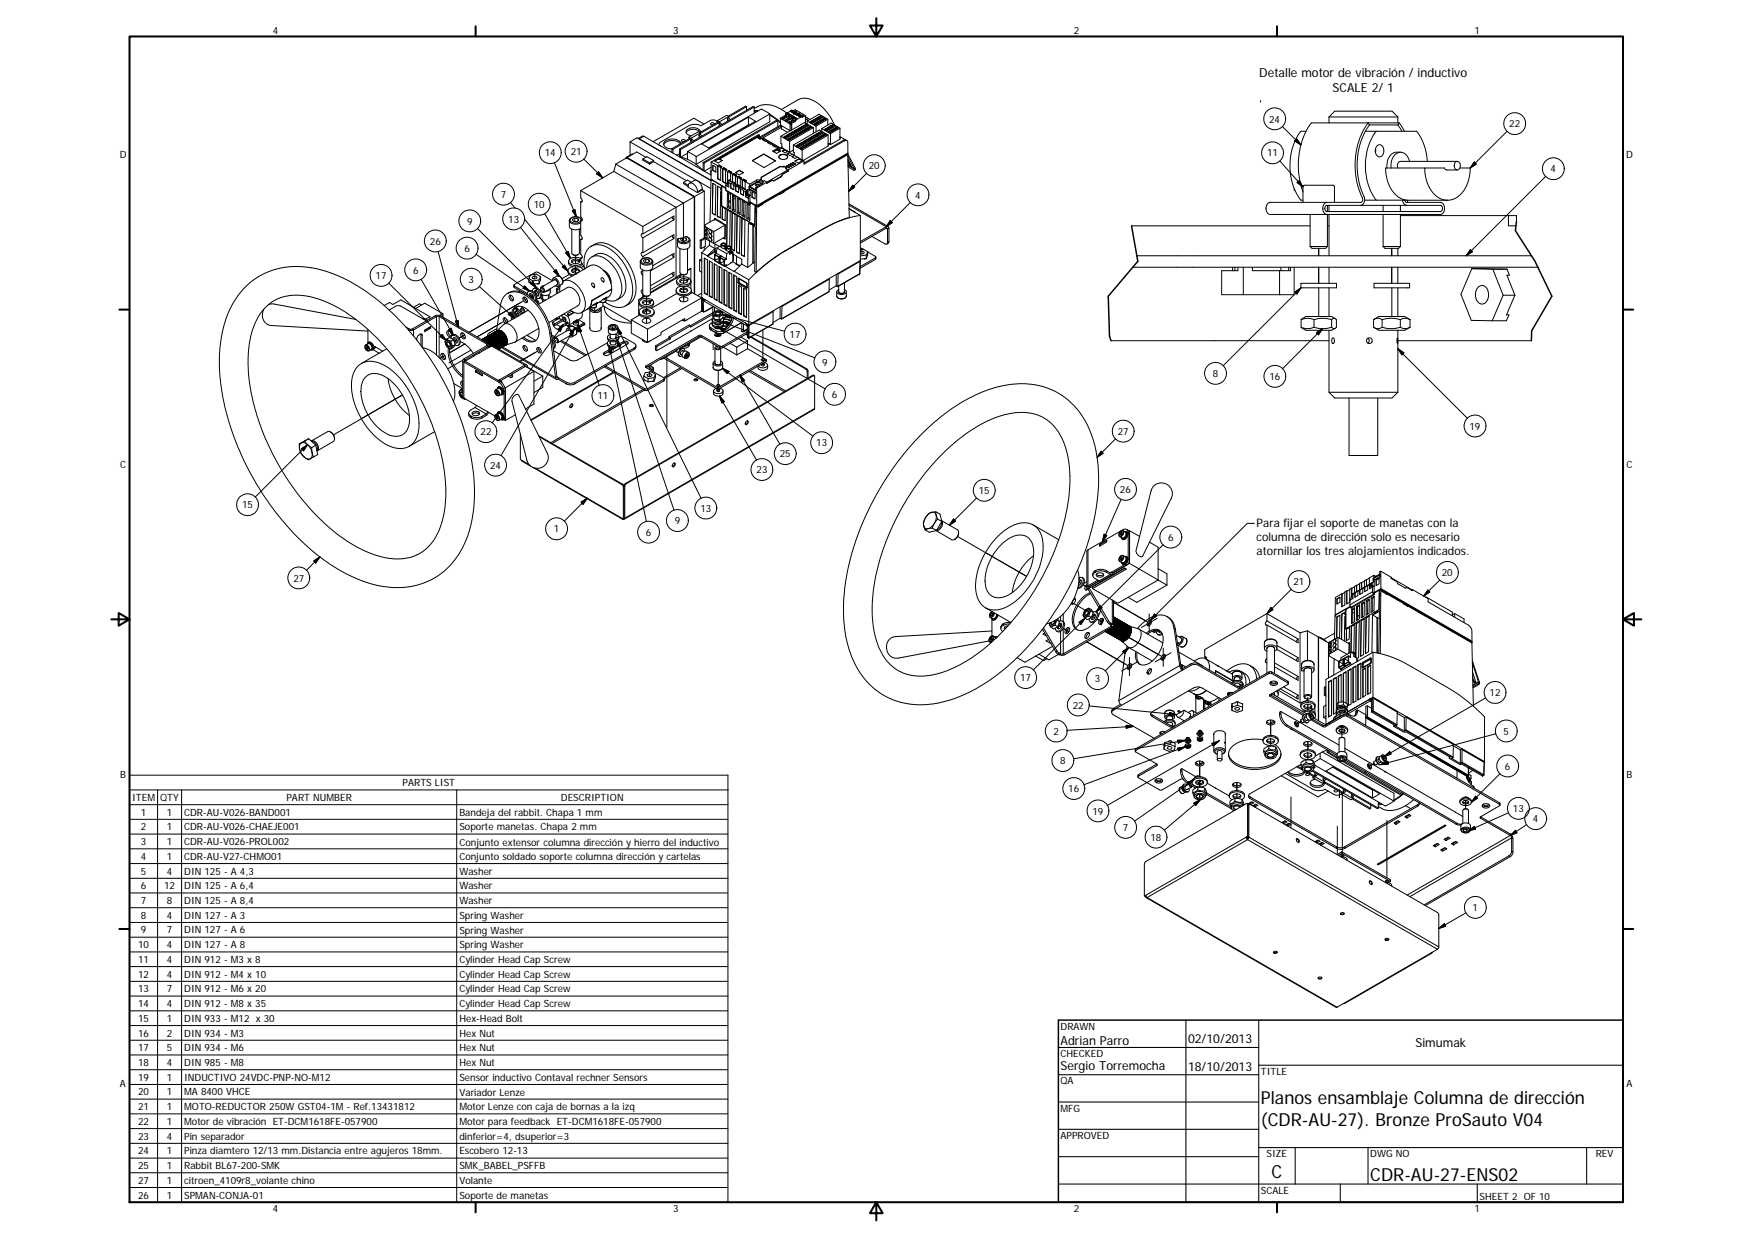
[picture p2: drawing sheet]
<svg xmlns="http://www.w3.org/2000/svg" width="420mm" height="297mm" viewBox="0 0 420 297" stroke-linecap="round" stroke-linejoin="round" font-family="sans-serif">
<defs><g id="words">
<g font-size="4.3">
<text x="302.4" y="264.7">Planos ensamblaje Columna de dirección</text>
<text x="302.4" y="269.9">(CDR-AU-27). Bronze ProSauto V04</text>
<text x="304.9" y="282.4">C</text>
<text x="328.6" y="283.3">CDR-AU-27-ENS02</text>
</g>
<g font-size="3">
<text x="302" y="18.4">Detalle motor de vibración / inductivo</text>
<text x="319.6" y="22">SCALE 2/ 1</text>
<text x="254.3" y="250.5">Adrian Parro</text>
<text x="284.9" y="250.1">02/10/2013</text>
<text x="339.5" y="251.1">Simumak</text>
<text x="254.3" y="256.5">Sergio Torremocha</text>
<text x="284.9" y="256.6">18/10/2013</text>
</g>
<g font-size="2.8">
<text x="301.4" y="126.3">Para fijar el soporte de manetas con la</text>
<text x="301.4" y="129.7">columna de dirección solo es necesario</text>
<text x="301.4" y="133.1">atornillar los tres alojamientos indicados.</text>
</g>
<g font-size="2.4">
<text x="65.4" y="8">4</text>
<text x="161.4" y="8">3</text>
<text x="257.5" y="8">2</text>
<text x="353.6" y="8">1</text>
<text x="304.4" y="29.4">24</text>
<text x="361.9" y="30.5">22</text>
<text x="28.7" y="38">D</text>
<text x="130.7" y="37.5">14</text>
<text x="136.9" y="37.2">21</text>
<text x="208.4" y="40.6">20</text>
<text x="303.9" y="37.5">11</text>
<text x="371.8" y="41.3">4</text>
<text x="390" y="38">D</text>
<text x="120.1" y="47.4">7</text>
<text x="219.5" y="47.6">4</text>
<text x="112" y="53.9">9</text>
<text x="121.9" y="53.4">13</text>
<text x="128" y="49.9">10</text>
<text x="103.1" y="58.7">26</text>
<text x="99" y="65.6">6</text>
<text x="111.4" y="60.4">6</text>
<text x="90.1" y="66.9">17</text>
<text x="112.4" y="67.8">3</text>
<text x="189.4" y="81">17</text>
<text x="197.2" y="87.7">9</text>
<text x="143.3" y="95.7">11</text>
<text x="199.5" y="95.4">6</text>
<text x="290.8" y="90.4">8</text>
<text x="304.4" y="91.1">16</text>
<text x="115.2" y="104.4">22</text>
<text x="195.7" y="107">13</text>
<text x="268" y="104.3">27</text>
<text x="352.4" y="103">19</text>
<text x="28.8" y="112.2">C</text>
<text x="117.5" y="112.4">24</text>
<text x="181.4" y="113.5">23</text>
<text x="187" y="109.7">25</text>
<text x="390.1" y="112.2">C</text>
<text x="234.7" y="118.4">15</text>
<text x="268.6" y="118.2">26</text>
<text x="58.1" y="121.9">15</text>
<text x="161.8" y="125.7">9</text>
<text x="168" y="122.7">13</text>
<text x="132.8" y="127.7">1</text>
<text x="154.9" y="128.5">6</text>
<text x="280.1" y="129.7">6</text>
<text x="70.3" y="139.5">27</text>
<text x="310.2" y="140.3">21</text>
<text x="345.8" y="138.1">20</text>
<text x="244.7" y="163.3">17</text>
<text x="262.6" y="163.6">3</text>
<text x="357.2" y="166.9">12</text>
<text x="257.3" y="169.9">22</text>
<text x="252.6" y="176.1">2</text>
<text x="360.6" y="176.1">5</text>
<text x="254.2" y="183.2">8</text>
<text x="360.9" y="184.5">6</text>
<text x="28.8" y="186.5">B</text>
<text x="96.6" y="188.5">PARTS LIST</text>
<text x="256.2" y="189.9">16</text>
<text x="390.1" y="186.5">B</text>
<text x="31.7" y="192">ITEM</text>
<text x="33.8" y="195.5">1</text>
<text x="38.4" y="192">QTY</text>
<text x="40" y="195.5">1</text>
<text x="44.2" y="195.5">CDR-AU-V026-BAND001</text>
<text x="68.7" y="192">PART NUMBER</text>
<text x="110.2" y="195.6">Bandeja del rabbit. Chapa 1 mm</text>
<text x="134.5" y="192">DESCRIPTION</text>
<text x="262" y="195.3">19</text>
<text x="362.8" y="194.7">13</text>
<text x="367.6" y="197.1">4</text>
<text x="33.8" y="199.1">2</text>
<text x="33.8" y="202.6">3</text>
<text x="40" y="199.1">1</text>
<text x="40" y="202.6">1</text>
<text x="44.2" y="199.1">CDR-AU-V026-CHAEJE001</text>
<text x="44.2" y="202.6">CDR-AU-V026-PROL002</text>
<text x="110.2" y="199.1">Soporte manetas. Chapa 2 mm</text>
<text x="110.2" y="202.7">Conjunto extensor columna dirección y hierro del inductivo</text>
<text x="269.3" y="199.2">7</text>
<text x="275.9" y="201.6">18</text>
<text x="33.8" y="206.1">4</text>
<text x="33.8" y="209.7">5</text>
<text x="40" y="206.1">1</text>
<text x="40" y="209.7">4</text>
<text x="44.2" y="206.1">CDR-AU-V27-CHMO01</text>
<text x="44.2" y="209.7">DIN 125 - A 4,3</text>
<text x="110.2" y="206.2">Conjunto soldado soporte columna dirección y cartelas</text>
<text x="110.2" y="209.7">Washer</text>
<text x="33.8" y="213.2">6</text>
<text x="39.4" y="213.2">12</text>
<text x="44.2" y="213.2">DIN 125 - A 6,4</text>
<text x="110.2" y="213.2">Washer</text>
<text x="33.8" y="216.7">7</text>
<text x="33.8" y="220.3">8</text>
<text x="40" y="216.7">8</text>
<text x="40" y="220.3">4</text>
<text x="44.2" y="216.7">DIN 125 - A 8,4</text>
<text x="44.2" y="220.3">DIN 127 - A 3</text>
<text x="110.2" y="216.7">Washer</text>
<text x="110.2" y="220.3">Spring Washer</text>
<text x="353.2" y="218.4">1</text>
<text x="33.2" y="227.3">10</text>
<text x="33.8" y="223.8">9</text>
<text x="40" y="223.8">7</text>
<text x="40" y="227.3">4</text>
<text x="44.2" y="223.8">DIN 127 - A 6</text>
<text x="44.2" y="227.3">DIN 127 - A 8</text>
<text x="110.2" y="223.8">Spring Washer</text>
<text x="110.2" y="227.4">Spring Washer</text>
<text x="33.2" y="230.8">11</text>
<text x="40" y="230.8">4</text>
<text x="44.2" y="230.8">DIN 912 - M3 x 8</text>
<text x="110.2" y="230.9">Cylinder Head Cap Screw</text>
<text x="33.2" y="234.4">12</text>
<text x="33.2" y="237.9">13</text>
<text x="40" y="234.4">4</text>
<text x="40" y="237.9">7</text>
<text x="44.2" y="234.4">DIN 912 - M4 x 10</text>
<text x="44.2" y="237.9">DIN 912 - M6 x 20</text>
<text x="110.2" y="234.4">Cylinder Head Cap Screw</text>
<text x="110.2" y="237.9">Cylinder Head Cap Screw</text>
<text x="33.2" y="241.4">14</text>
<text x="33.2" y="245">15</text>
<text x="40" y="241.4">4</text>
<text x="40" y="245">1</text>
<text x="44.2" y="241.4">DIN 912 - M8 x 35</text>
<text x="44.2" y="245">DIN 933 - M12 x 30</text>
<text x="110.2" y="241.5">Cylinder Head Cap Screw</text>
<text x="110.2" y="245">Hex-Head Bolt</text>
<text x="33.2" y="248.5">16</text>
<text x="40" y="248.5">2</text>
<text x="44.2" y="248.5">DIN 934 - M3</text>
<text x="110.2" y="248.5">Hex Nut</text>
<text x="254.3" y="246.8">DRAWN</text>
<text x="33.2" y="252">17</text>
<text x="33.2" y="255.6">18</text>
<text x="40" y="252">5</text>
<text x="40" y="255.6">4</text>
<text x="44.2" y="252">DIN 934 - M6</text>
<text x="44.2" y="255.6">DIN 985 - M8</text>
<text x="110.2" y="252">Hex Nut</text>
<text x="110.2" y="255.6">Hex Nut</text>
<text x="254.3" y="253.4">CHECKED</text>
<text x="302.4" y="257.6">TITLE</text>
<text x="28.8" y="260.7">A</text>
<text x="33.2" y="259.1">19</text>
<text x="33.2" y="262.6">20</text>
<text x="40" y="259.1">1</text>
<text x="40" y="262.6">1</text>
<text x="44.2" y="259.1">INDUCTIVO 24VDC-PNP-NO-M12</text>
<text x="44.2" y="262.6">MA 8400 VHCE</text>
<text x="110.2" y="259.1">Sensor inductivo Contaval rechner Sensors</text>
<text x="110.2" y="262.7">Variador Lenze</text>
<text x="254.3" y="259.9">QA</text>
<text x="390" y="260.7">A</text>
<text x="33.2" y="266.1">21</text>
<text x="33.2" y="269.7">22</text>
<text x="40" y="266.1">1</text>
<text x="40" y="269.7">1</text>
<text x="44.2" y="266.2">MOTO-REDUCTOR 250W GST04-1M - Ref.13431812</text>
<text x="44.2" y="269.8">Motor de vibración ET-DCM1618FE-057900</text>
<text x="110.2" y="266.2">Motor Lenze con caja de bornas a la izq</text>
<text x="110.2" y="269.7">Motor para feedback ET-DCM1618FE-057900</text>
<text x="254.3" y="266.5">MFG</text>
<text x="33.2" y="273.2">23</text>
<text x="40" y="273.2">4</text>
<text x="44.2" y="273.2">Pin separador</text>
<text x="110.2" y="273.2">dinferior=4, dsuperior=3</text>
<text x="254.3" y="273.1">APPROVED</text>
<text x="33.2" y="276.8">24</text>
<text x="33.2" y="280.3">25</text>
<text x="40" y="276.8">1</text>
<text x="40" y="280.3">1</text>
<text x="44.2" y="276.8">Pinza diamtero 12/13 mm.Distancia entre agujeros 18mm.</text>
<text x="44.2" y="280.3">Rabbit BL67-200-SMK</text>
<text x="110.2" y="276.8">Escobero 12-13</text>
<text x="110.2" y="280.3">SMK_BABEL_PSFFB</text>
<text x="303.8" y="277.4">SIZE</text>
<text x="328.6" y="277.4">DWG NO</text>
<text x="382.7" y="277.4">REV</text>
<text x="33.2" y="283.8">27</text>
<text x="33.2" y="287.3">26</text>
<text x="40" y="283.8">1</text>
<text x="40" y="287.3">1</text>
<text x="44.2" y="283.8">citroen_4109r8_volante chino</text>
<text x="44.2" y="287.3">SPMAN-CONJA-01</text>
<text x="110.2" y="283.8">Volante</text>
<text x="110.2" y="287.4">Soporte de manetas</text>
<text x="302.4" y="286.2">SCALE</text>
<text x="354.8" y="287.7">SHEET 2 OF 10</text>
<text x="65.4" y="290.7">4</text>
<text x="161.4" y="290.7">3</text>
<text x="257.5" y="290.7">2</text>
<text x="353.6" y="290.7">1</text>
</g>
</g></defs>
<g fill="none" stroke="#000" stroke-width=".24">
<path d="M133 39l5.2 13M140 38.1l4.5 4.6M147.7 39.3l2.6-1.5 16.2 9.4-2.6 1.5M147.7 39.3l16.2 9.4M147.7 39.3l-.5 1.8M150.4 37.8l16.2 9.3M150.4 37.8h-.1M150.4 37.8h.1M150.4 37.8l16.2 9.3 2.3-1.3-.5-.3-1.1 .7M150.7 37.6l-.4 .1-.3 .3M151.1 34l1.7-1 17.7 10.3M151.1 34v3.2"/>
<path d="M151.1 34l16 9.3M151.8 36.9l-1.5 .8M154.2 38.1v.3l1.6 .9M154.2 38.1l1.6 .9M154.2 38.1l.9-.5 1.6 .9M154.4 32.7l4 2.3M154.4 32.7l-.3-.1-1 .6M154.4 32.7l-1.2 .6M154.9 37.7l-2.2-1.3-2.3 1.4M155.8 39v.3M156.7 38.8l7.9 4.5M156.7 38.5l-.9 .5"/>
<path d="M156.7 38.8l-.9 .5M156.7 38.5v.3M158.4 34.9l12.1 7.1M161.1 35.7v.9M161.4 35.8v.9M163 36.8l-.7 .4M163 35.7v1.9M163 35.7l.2 .2M163.1 37.7a11 11 0 0 1 5.6 3.2M163.2 34.5a2.68 2.68 0 0 0-4 .2M163.2 35.9v1.8l1.7-1M163.3 34.4a2.42 2.42 0 0 0-3.2-.9 1 1 0 0 0-1 1 1 1 0 0 0 1 1l1 .2"/>
<path d="M164.3 33.8a.41 .41 0 0 0-.4-.4 .41 .41 0 0 0-.4 .5l.6 .1M164.9 36.3v1.9M165.2 32.9v.4M165.7 33.3l-.1 .9M165.7 33.5l.3-.1 .3 .4M165.7 33.5l.3 .5M165.7 33.3l-.3-.1-4.3 2.5 .3 .1M165.7 33.2v.3M165.7 33.3l-4.3 2.5M167.6 32.4l.4 .4M167.6 32.4v.6M167.9 31.7a2.18 2.18 0 0 0-3.3 .1"/>
<path d="M167.9 31.7a1.59 1.59 0 0 0-2.2-1.1 1.04 1.04 0 0 0-1.1 1.4l1.1 .6M168 31.9l-.5-.3-2.3 1.3 .5 .3M168 31.9l-2.3 1.3M168 31.9v.3M168 32.2l-.4 .2M168 32.2l.3 .4M168.6 39v1.8M168.6 39l.3 .1M168.8 29.7l-2.4-1.4-9.7 5.7M168.9 39.1v1.9M170.5 38.8l1.6 .9M170.5 38.8l.1 4.4"/>
<path d="M171 39.6v1.2M171.3 29.8a.4 .4 0 0 0-.4-.4 .4 .4 0 0 0-.4 .4l.5 .1M172 29.1l-.5-.3h-1l-2.4 1.3-1.2-.3-1.5 .3-7 4-.4 .6M172 29v.4M172.2 39.8l.2-.2 .6 .4M172.4 38l9.2-5.3 .8 .5-.1 .1-.7-.4-9 5.2zM172.4 38.1l-1 .5M172.4 38h.1M172.4 39.6h.1M172.5 39.6l.6 .4M172.5 39.6l.5 .4M172.5 39.6l-.4 .1v3.1"/>
<path d="M172.5 39.6h.1M172.5 29.4l-.3-.2-4.4 2.6M172.5 29.4l-4.5 2.6M172.5 29.4v.8M172.5 29.6l.3-.2 .3 .4M172.5 29.6l.3 .5M172.6 38.1l.6 .4-1 .6-.8-.5M172.6 38.1h.1M173.1 40l-.3 .1v3.2l-.7-.5M173.2 38.5l-.8-.4-1 .5M174.4 28.4l.4-.2v-.3l-2.3 1.3v.4M174.4 28.4l.4 .5"/>
<path d="M174.4 28.4l.1 .7M174.8 27.9l-.5-.3-2.3 1.4 .5 .2M174.8 28.2l.3 .5M179 25.6v.8M179 25.6l-.2-.2-4.2 2.5M179 25.6l-4.2 2.5M179.5 28.1l1.7 1-11.2 6.4-1.7-1 11.2-6.4v1.9M179.6 30l-9.7 5.5M180.5 38.5l2.7-1.5 2.7 1.6M180.5 38.5l2.6 1.6 2.8-1.5M180.5 38.5h.1M180.9 25.7v1.4"/>
<path d="M180.9 25.7l-17.7 10.2M180.9 26.5h1M180.9 25.7l-.3-.2-17.6 10.2M180.9 26a5.9 5.9 0 0 1 6.8 .4l1 .7M181.6 32.9l.7 .4M181.6 32.9h.1M181.6 32.9l-9 5.2M181.6 26.7h-.7M181.9 32.7l-.2 .1 .8 .4M181.9 32.7v.1M182.1 32.4l-.2-.1-11.4 6.5M182.4 33.2v.1"/>
<path d="M182.4 33.3l-.1 .1M182.4 33.3l.2-.2 .4 .4M182.7 33.3l.3-.2 4.3 2.5M182.9 33.5l.1-.1 .7 .5M183 33.1l4.3 2.5M183 33.4l-.1 .1 1.3 .7M183.1 37h.1M183.1 37l-2.6 1.5M183.2 37l2.7 1.5M183.2 37h.1M184.1 34.2l.8 .3M184.2 34.1l-.1 .1 1.3 .6"/>
<path d="M184.6 27.3v1.9l-17.6 10.2v-1.9M184.6 27.6l1.9 1.3M184.6 27.4l2.6 1.9M184.6 27.3l-2-1.1-17.7 10.1 2.1 1.2M184.6 27.3l-17.6 10.2M185.3 34.9l.8 .3M185.4 34.8l-.2 .1 1.4 .6M185.9 38.5v.1M186.3 35.9l.8 .4M186.3 35.7l.9 .5-.9 .6-1-.6 1-.5v.2M186.3 35.9h.1M186.3 35.9l.7 .4"/>
<path d="M186.3 35.9l-.8 .5M186.4 35.6l.5 .2 .6-.3 .7 .4M186.5 28.9v1.5M186.5 28.9l.7 .6M186.5 28.9l-17.6 10.2M186.5 28.9l-.2-.1-17.7 10.2M186.6 35.5l.4 .3M186.6 35.5l-.2 .1M186.8 37.4a1.35 1.35 0 0 1 2.1 .2 1.26 1.26 0 0 1-2.1 0zM187.1 37.2h.1M187.1 28.3l.1 1.7 2.3 1.3 .1-1.4M187.1 28.3l2.5 1.5"/>
<path d="M187.1 38.1a.52 .52 0 0 1-.3-.7 .52 .52 0 0 1 .6-.3 1.07 1.07 0 0 1 1.5 .6l-.3 .4M187.2 30l-5.1 2.9v-.5l-.4 .2 .2 .1M187.3 32.7v1.7l.2 .1v.8l1.3 .9M187.3 32.7l2.1 1.2M187.4 26.2l4-2.3a4.8 4.8 0 0 1 5.2 1.2 13.1 13.1 0 0 1 3.6 4.9M187.4 30.5l-4.4 2.6M187.6 28.4l-.1 .1M187.6 28.3v.1M187.6 28.3l.2-.1v.1M187.6 35.3l-.2 .1 .1 .1M187.6 35.3l-.2 .2M187.6 36.2l.5-.3 .7 .4"/>
<path d="M187.8 28.3l-.2 .1M187.8 28.3l.3 .2M187.8 28.2l.4 .2a.43 .43 0 0 1-.7 0l.1-.1M187.8 32.9l.4-.2 .7 .3-.4 .3zM188 39.9l.7 .3-.3 .2M188 39.9h.1M188 39.9l-.2 .1M188.1 28h.1a.28 .28 0 0 1 .3-.1 .28 .28 0 0 1 .2 .3 .33 .33 0 0 1-.4 .1 .33 .33 0 0 1-.2-.3zM188.1 28.2h.6M188.2 28v.2M188.2 35.9l1.2 .6M188.2 35.9l-.6 .3 .7 .5 .6-.4 .4 .3"/>
<path d="M188.2 35.9h.1M188.2 32.9l-.1 .2M188.2 32.7v.2M188.2 32.9l.5 .2M188.3 27.7l-1.2 .6M188.3 27.7h.1M188.4 28.8l.2-.1-.2 .2M188.4 27.3l-.1 .4M188.4 27.3v.4M188.4 28.8v.1M188.4 28.9l-.1 .1M188.4 32.6l.4-.3 .7 .4-.5 .2z"/>
<path d="M188.5 27.3h-.1M188.5 27.3h.1M188.5 27.7l.6 .3M188.5 27.3l.6 .3M188.5 27.6l-.1 .1M188.5 27.3v.4M188.5 27.2l.6 .4M188.5 27.2v.1M188.5 39.9l.2-.1 .6 .3-.1 .2zM188.5 27.2h.1M188.5 27.2l.7 .4M188.6 39.9l.1-.1 .6 .4"/>
<path d="M188.6 28.8l.3 .2M188.6 28.7l.4 .2a.38 .38 0 0 1-.4 .2 .38 .38 0 0 1-.3-.3h.1M188.7 27.3h.1M188.7 27.3l1.3 .7M188.7 27.2h-.1M188.7 27.2v.1M188.7 27.2l.6 .3M188.7 39.8h.1M188.8 27.1l-.1 .1M188.8 27.1l.6 .4M188.8 27.1h.1M188.8 27.1l.6 .3"/>
<path d="M188.8 32.6l-.2 .1M188.8 32.3v.3M188.8 32.6l.4 .2M188.9 31.8l-1.5-.9v-.8l-5.1 3M188.9 28.7h.7M189 32.3l.4-.3 .6 .4-.4 .2zM189 28.4a.33 .33 0 0 1 .4-.1 .33 .33 0 0 1 .2 .4h-.1a.28 .28 0 0 1-.4 .1 .28 .28 0 0 1-.1-.4zM189 39.6l.2-.1 .7 .4-.3 .1zM189 28.4v.2M189.1 27.6v.3M189.1 27.8l.2 .1-.1 .3M189.1 27.8v.3l.1 .1"/>
<path d="M189.1 27.6h.1M189.2 27.6h.1M189.2 39.5l.6 .4M189.2 27.7l-.1 .1M189.2 39.5l-.2 .1M189.2 39.5h.1M189.2 27.7l.1 .1M189.2 33.5l.2 .1M189.2 33.5l-.2 .1M189.2 33.2l-.5 .2 .5 .3 .4-.3-.4-.2v.3M189.2 27.6v.1M189.2 27.7h.1"/>
<path d="M189.2 29.2l.2-.1-.2 .3M189.2 29.2v.2M189.2 29.4h-.1M189.3 27.8l.7 .2M189.3 27.8v.4l.6 .3M189.3 27.8l.6 .3M189.3 28.1l-.1 .1M189.3 36.6l.7 .4M189.3 36.6l-.5 .3M189.3 27.7l.7 .4M189.3 27.7h.1M189.3 27.5v.1"/>
<path d="M189.3 36.6l-.5 .3 .7 .4 .6-.3 .4 .3M189.4 33.9v2.6M189.4 27.4l.1 .1M189.4 29.3l.3 .2M189.4 27.4v.1M189.4 32v.3M189.4 32.3l-.2 .1M189.4 27.5h-.1M189.4 29.1l.5 .3a.42 .42 0 0 1-.8 0l.1-.2M189.4 32.3l.4 .2M189.5 27.6l-.3 .1M189.5 27.6h.1"/>
<path d="M189.5 27.5v.1M189.5 31.3v.1M189.5 27.8h.1M189.5 39.3l.2-.1 .6 .4M189.5 27.8l.6 .3M189.5 27.7h.1M189.6 29.8v.1l.3-.2v1.5M189.6 27.6l.6 .4M189.6 27.6l-.1 .2M189.6 31.9l.4-.2 .6 .3-.4 .3zM189.6 27.6l.6 .3M189.6 27.6h.1"/>
<path d="M189.6 26.7h.1M189.6 26.6l-.8 .5M189.6 27.6l.7 .3M189.6 26.8l.6 .3M189.6 26.6v.2M189.6 26.6l.6 .4M189.6 26.6h.1M189.6 26.6l1.5 .8M189.6 26.6l.7 .3M189.7 39.2l.6 .4-.2 .1-.6-.4M189.7 39.2h.1M189.7 39.2l-.2 .1"/>
<path d="M189.7 26.6l.6 .3M189.7 29.1h.7M189.7 29l.1-.1a.28 .28 0 0 1 .4-.1 .28 .28 0 0 1 .1 .4 .34 .34 0 0 1-.3 .1 .34 .34 0 0 1-.3-.3zM189.7 32.9l.5 .2-.5 .3-.4-.3 .4-.2v.2M189.7 33.1l.3 .2M189.7 33.1l-.1 .2M189.8 26.5l-.1 .1M189.8 29.8v1.4M189.8 26.5h.1M189.8 26.6h.1M189.8 26.5v.1M189.8 28.9v.2"/>
<path d="M189.8 26.5l.7 .4M189.9 26.4l-.1 .1M189.9 26.4h.1M189.9 26.4l.6 .4M189.9 28.1v.2M189.9 37.6l.7 .4 .6-.3 1.6 .9M190 28.3l-.1 .3 .1 .1M190 31.7v.3M190 28.3h.1M190 32l-.3 .1M190 32l.4 .2M190 39l.2-.1 .6 .4-.2 .1z"/>
<path d="M190 28v.1M190 28.1h-.1M190 39.1l.2-.1 .6 .3M190 28.2v.1M190 28.2l.1 .1M190 28.1l.1 .1M190.1 28.2h.1M190.1 28.3l-.1 .4M190.1 31.6l.4-.2 .6 .3-.4 .3zM190.1 28.2l.7 .4M190.1 28.6l.6 .4M190.1 28.6l-.1 .1"/>
<path d="M190.1 28.2v.4M190.2 28.2l.6 .4M190.2 28.2h.1M190.2 28.2h-.1M190.2 28.2l.8 .4v-.2M190.2 26.6l.5-.3 2.5 1.4M190.2 28v.1M190.2 27.9h.1M190.2 27.9v.1M190.2 27.1h.1M190.2 27v.1M190.3 28h.1"/>
<path d="M190.3 28l-.3 .2M190.3 27.9v.1M190.3 34.8v1.7l.2 .1v.6M190.3 34.8l2.1 1.2M190.3 36l-.9 .5M190.3 26.9l-.1 .1M190.3 26.9h.1M190.3 26.9v.2M190.3 32.8l.2 .1M190.3 32.5l-.4 .3 .5 .2 .3-.2-.4-.3v.3M190.3 32.8l-.2 .1M190.3 28.2h.1"/>
<path d="M190.4 28.1l-.1 .1M190.4 28.1l.6 .3M190.4 26.7v-.1a.33 .33 0 0 1 .4 0 .33 .33 0 0 1 .2 .3l-.2 .1M190.4 28h.1M190.4 28l.7 .4M190.4 28l.6 .4M190.4 27.2h.1M190.4 27.1v.1M190.4 27.1l.6 .4M190.4 27.2l.6 .4M190.4 28v.1M190.4 27.1h.1"/>
<path d="M190.4 27.1l.7 .3M190.4 26.6v.2M190.5 26.9l-.1 .1M190.5 37.3l-.5 .3M190.5 37.3l.7 .4M190.5 26.9l.1 .1M190.5 26.8l.1 .1M190.5 26.8v.1M190.5 26.8h.1M190.5 37.3l-.6 .3M190.5 26.9l-.3 .2M190.5 31.4v.2"/>
<path d="M190.5 31.6l-.2 .1M190.5 26.8l.5 .1M190.5 31.6l.5 .2M190.6 27h.1M190.6 27.1h.1M190.6 27.1l.7 .2M190.6 27l.7 .3M190.6 27v.1M190.7 31.3l.4-.3 .6 .4-.4 .2zM190.7 26.9l-.1 .1M190.7 26.9l.6 .4M190.7 26.9l.7 .4"/>
<path d="M190.7 26.9h.1M190.8 29.1l-1.2 .7M190.8 28.6v.2M190.8 28.7v.1M190.8 28.7v.4M190.8 28.6h.1M190.8 28.7h.1M190.8 35l.5-.2 .6 .3-.5 .2zM190.8 28.5v.1M190.8 28.6l.1 .1M190.9 28.7h.1M190.9 28.7l-.1 .4"/>
<path d="M190.9 32.5l.2 .1M190.9 32.5l-.2 .1M190.9 32.2l-.5 .3 .6 .2 .3-.3-.4-.2v.3M191 28.4h.1M191.1 27.4l.1 .1M191.1 27.4l-.1 .2M191.1 28.4l-.3 .3M191.1 31v.3M191.1 31.3l-.2 .1M191.1 31.3l.4 .2M191.2 27.2l.1-.1a.28 .28 0 0 1 .3-.1 .28 .28 0 0 1 .2 .4h-.1M191.2 27.7h.1"/>
<path d="M191.3 27.7h-.1M191.3 27.1v.1M191.3 27.6v.1M191.3 34.8v.3M191.3 27.6l.6 .4M191.3 27.7l.6 .3M191.3 35.1l-.3 .1M191.3 35.1l.4 .1M191.3 30.9a.76 .76 0 0 1 1 .2l-.4 .2zM191.3 27.5h.1M191.3 27.5v.1M191.3 27.5l.6 .4"/>
<path d="M191.3 27.3h.1M191.3 27.5l.7 .4M191.4 27.3h.1M191.4 27.4v.2M191.4 27.4l-.4 .2M191.4 27.3v.1M191.4 27.3h.4M191.4 34.7l.4-.3 .6 .4a.76 .76 0 0 1-1-.1zM191.4 27.4l.1 .1M191.5 27.6h.1M191.5 27.5h.1M191.5 27.6l.6 .4"/>
<path d="M191.5 31.9l.4 .3-.5 .2-.4-.3 .5-.2v.3M191.5 32.2l.2 .1M191.5 32.2l-.2 .1M191.5 27.5v.1M191.5 27.5l.6 .3M191.5 27.4l.7 .3M191.5 27.4v.1M191.5 27.4l.6 .4M191.6 38.1l-1 .5 .8 .5 1-.6M191.6 38.1h.1M191.6 38.1l.8 .4M191.7 31l-.2 .1"/>
<path d="M191.7 30.7v.3M191.7 31l.4 .2M191.8 34.7l-.2 .1M191.8 34.4v.3M191.8 30.6l.4-.2 .7 .3-.5 .3zM191.8 34.7l.4 .2M191.9 27.9v.1M191.9 27.9h.1M192 27.9v.1M192 34.3a.74 .74 0 0 1 1 .2l-.4 .2zM192 28h.1M192 27.7l.3-.2 .3 .2-.3 .2"/>
<path d="M192 31.8l.2 .2M192 31.5l-.4 .3 .5 .2 .3-.2-.4-.3v.3M192 31.8l-.2 .2M192.1 27.6v.1M192.1 27.8v.1M192.1 27.8h.1M192.1 31.5l.5-.3 .4 .3-.5 .2zM192.2 27.7v.1M192.2 27.9l-.3 .1M192.2 27.7l-.1 .1M192.2 27.9h.1M192.2 35.6l.2 .1"/>
<path d="M192.2 35.3l-.5 .2 .5 .3 .4-.3-.4-.2v.3M192.2 35.6l-.2 .1M192.2 27.8v.1M192.2 27.7l.4 .1M192.2 27.9l-1.3 .8M192.2 27.9l.1 .1M192.2 30.6l-.2 .2M192.2 30.4v.2M192.2 30.6l.4 .3M192.3 28l.1 .2 .8-.5v1.8M192.3 35.2l.5-.3 .4 .4-.5 .2zM192.4 34.4l-.2 .1"/>
<path d="M192.4 34.1v.3M192.4 34.4l.4 .2M192.4 36v2.3M192.4 38.5l-.8-.4-.9 .6M192.4 31.6l.2-.1 .2 .1M192.5 34l.4-.2 .7 .3-.5 .3zM192.5 35.3l.3-.1 .1 .1M192.6 30.5l.2-.2 .4 .2M192.6 31.2v.3M192.8 34.9v.3M192.8 30.1l-.4 .2 .6 .3 .4-.2-.6-.3v.2M192.8 38.6l-3.8 2.1"/>
<path d="M192.9 34.1l-.2 .1M192.9 33.8v.3M192.9 34.1l.5 .2M192.9 30l.5-.3 .6 .4-.4 .2zM193.1 33.7l.4-.3 .6 .4-.4 .3zM193.2 30.9l-.5 .3 .4 .2 .5-.2-.4-.3v.3M193.2 31.2l.2 .1M193.2 31.2l-.3 .1M193.2 30.1l.2-.1 .4 .2M193.2 28.2l.1-.1 .5 .3M193.2 28l.1 .1M193.3 34.6l-.4 .3 .4 .2 .4-.2-.4-.3v.3"/>
<path d="M193.3 34.9l.2 .1M193.3 34.9l-.2 .1M193.4 29.7v.3M193.5 33.7l-.2 .2M193.5 33.4v.3M193.5 33.7l.4 .2M193.6 29l2.1 1.2M193.6 29v.8M193.7 33.4l.4-.3 .6 .4-.4 .2zM193.7 30.9l.2 .1M193.7 30.6l-.4 .2 .5 .3 .3-.3-.4-.2v.3M193.7 30.9l-.2 .1"/>
<path d="M193.8 28.4l-.4 .3 .4 .2M193.8 28.4h.1M193.9 34.6l.2 .1M193.9 34.3l-.5 .3 .5 .2 .4-.3-.4-.2v.3M193.9 34.6l-.2 .1M194 34.2l.4-.2 .4 .2-.3 .3zM194.1 33.4l-.2 .1M194.1 33.1v.3M194.1 33.4l.4 .2M194.2 29.3l.4-.3 .6 .4-.4 .2zM194.2 33l.5-.2 .6 .3-.5 .3zM194.3 34.4h.4"/>
<path d="M194.3 28.7l-.5-.3-.4 .3M194.3 30.5l.2 .1M194.3 30.2l-.5 .3 .5 .2 .4-.2-.4-.3v.3M194.3 30.5l-.2 .1M194.4 34v.3M194.6 29v.3M194.6 29.3l-.3 .1M194.6 29.3l.4 .2M194.7 33.1l-.3 .1M194.7 32.8v.3M194.7 33.1l.4 .2M194.7 28.9l.4-.2 .6 .4a.74 .74 0 0 1-1-.2z"/>
<path d="M194.8 32.7l.4-.2 .6 .3-.4 .3zM195 33.7l-.4 .2 .5 .2 .3-.2-.4-.2v.2M195 33.9l.2 .2M195 33.9l-.2 .1M195.1 30.6l-5.7 3.3M195.1 30.6l-2.2-1.2-5.6 3.3M195.1 30.6v1.4M195.1 29l-.2 .1M195.1 28.7v.3M195.1 29l.4 .2M195.2 32.7l-.2 .2M195.2 32.5v.2"/>
<path d="M195.2 32.7l.4 .2M195.3 28.6l.4-.2 .6 .3-.4 .3zM195.4 32.4l.4-.3 .6 .4-.4 .2zM195.5 29.5l-.4 .3 .3 .3 .5-.3-.4-.3v.3M195.5 29.8l.2 .2M195.5 29.8l-.2 .2M195.6 33.6l.2 .1M195.6 33.3l-.5 .3 .6 .2 .3-.3-.4-.2v.3M195.6 33.6l-.2 .1M195.7 28.7l-.2 .1M195.7 28.4v.3M195.7 30.2v1.4"/>
<path d="M195.7 28.7l.4 .2M195.8 32.4l-.2 .1M195.8 32.1v.3M195.8 32.4l.4 .2M196.1 29.5l.2 .1M196.1 29.2l-.5 .3 .4 .2 .5-.2-.4-.3v.3M196.1 29.5l-.3 .1M196.1 28.4l.2-.1 .4 .2M196.2 32.2l.2-.1 .4 .2M196.2 33.3l.2 .1M196.2 33l-.5 .3 .5 .2 .4-.3-.4-.2v.3M196.2 33.3l-.3 .1"/>
<path d="M196.2 29.2l.4-.3 .5 .2-.4 .3zM196.3 28l-.5 .3 .7 .4 .4-.3-.6-.4v.3M196.4 31.8l-.5 .2 .6 .4 .5-.2-.6-.4v.3M196.4 29.3h.4M196.6 28.9v.3M196.6 28.1l.2-.1 .4 .2M196.7 31.9l.2-.1 .4 .2M196.7 32.9l.2 .2M196.7 32.9l-.2 .2M196.7 32.7l-.5 .2 .6 .2 .3-.2-.4-.2v.2M196.8 27.7l-.4 .3 .7 .3 .4-.2-.7-.4v.3M196.9 31.5l-.4 .2a.76 .76 0 0 0 1 .2l-.6-.4v.3"/>
<path d="M197.1 30.8l2.1 1.2M197.1 30.8v.7M197.2 28.6l-.4 .2 .4 .3 .4-.3-.4-.2v.3M197.2 28.9l.2 .1M197.2 28.9l-.2 .1M197.3 32.6l.2 .1M197.3 32.3l-.5 .3 .4 .2 .5-.2-.4-.3v.3M197.3 32.6l-.2 .1M197.3 28.5l.4-.3 .5 .3-.5 .2zM197.6 28.6l.4 .1M197.6 31.1l.5-.3 .6 .4-.5 .2zM197.7 28.2v.3"/>
<path d="M197.9 32.3l.2 .1M197.9 32.3l-.3 .1M197.9 32l.4 .3-.5 .2-.4-.2 .5-.3v.3M198.1 31.1l-.2 .1M198.1 30.8v.3M198.1 31.1l.4 .2M198.2 30.8l.4-.3 .6 .4-.4 .2zM198.5 28.6l-2.1-1.2-2.8 1.6M198.5 28.6v1.4M198.5 28.6l-2.8 1.6M198.6 34.4l.2 .1M198.6 32.4v2.6l-6 3.5"/>
<path d="M198.6 32.4l-2.1-1.2-6.2 3.6M198.6 32.4l-6.2 3.6M198.6 30.8l-.2 .1M198.6 30.5v.3M198.6 30.8l.4 .2M198.8 34.5l.4 .2M198.8 34.5h.1M199 34.5l-.4 .3M199 30.6l.2-.1 .4 .1M199 31.6l.2 .2M199 31.3l-.5 .3 .5 .3 .4-.3-.4-.3v.3M199 31.6l-.2 .2"/>
<path d="M199.2 30.2l-.4 .2 .6 .4 .4-.3-.6-.3v.3M199.2 32v2.7M199.5 30.2l.3-.1 .4 .2M199.5 31.3l.3 .1M199.5 31.3l-.1 .1M199.5 31l-.4 .3 .5 .2 .4-.2-.5-.3v.3M199.8 29.8l-.5 .3 .6 .4 .5-.3-.6-.4v.3M200.1 30.7l.4 .3-.4 .2-.4-.2 .4-.3v.3M200.1 31l.2 .1M200.1 31l-.2 .1M200.7 30.4l.4 .2-.5 .3-.4-.3 .5-.2v.2M200.7 30.6l.2 .2"/>
<path d="M200.7 30.6l-.2 .2M201.4 32.8l1.4 .7M201.4 30.7v2.7l-2.2 1.3M201.4 30.7l-2.1-1.2-2.2 1.3M201.4 30.7l-2.2 1.3M201.6 33l-.2-.1 .2 .1-.2 .1M202.3 33.6l.2 .2M202.3 33.6l.3-.1 .5 .2M202.3 33.6l-9.5 5.5M202.5 33.8a.49 .49 0 0 1 .6-.1 .49 .49 0 0 1 .2 .5v2.5M202.5 33.8l-9.7 5.5v-.7M203.3 36.9l-15.3 8.8"/>
<path d="M203.3 36.9h.1M203.3 36.9v.2M203.3 36.9l1.8 3.4v.3M203.3 37.1l-15.3 8.8M203.3 37.5l1.6 3M203.3 37.1l.4 15.1a25.2 25.2 0 0 0-6.1 2.6M203.3 38.3l.9 1.7M203.4 38.9l.2 .4M203.4 38.3l-.1 .1M203.4 39.6l1.5 .9M203.5 38.6l.2 .5M203.5 38.6l-.1 .2"/>
<path d="M203.6 39.3l.1 .1M203.7 39.1l.1 .1M203.7 39.1l-.1 .2M203.8 39.6l.2 .3M203.8 39.2l-.1 .2 .1 .2M204 39.5l-.2 .1M204 39.9l.2 .1M204.1 39.8l-.1 .1M204.2 39.9v.1M302.3 24.1v.4M306.9 38.6l5.6 6.2M307.5 30.3l4.5 4.5"/>
<path d="M311 33.3l1 1.5-1.5-1zM313.2 31.5h-1.3a14.5 14.5 0 0 0 0 16.5h.6M318.7 28h16.5M318.7 28l1.4-1.4h13.7l1.4 1.4M318.7 28v1.5M327.4 31.5h12.4a13 13 0 0 1 2.5 7.2M328.4 30h6.8M328.4 30a17.6 17.6 0 0 0-1.2 17.5 1.45 1.45 0 0 1-.9 1.7M328.4 30l-.3-.5a18.4 18.4 0 0 0-1.3 18.3l-.1 .4-.3 .3h-21.8a1.57 1.57 0 0 0-1 1.5 1.57 1.57 0 0 0 1 1.4h13.6a1.57 1.57 0 0 1-1-1.4 1.57 1.57 0 0 1 1-1.5M329.9 35.7v.9M330 31.5a14.6 14.6 0 0 0 0 16.5M330.4 34.8a1.1 1.1 0 0 1 1.1 .2 1.1 1.1 0 0 1 .4 1.2 1.06 1.06 0 0 1-.4 1.1 1.06 1.06 0 0 1-1.2 0 1.76 1.76 0 0 1 .1-2.5z"/>
<path d="M335.2 30l1 1.5M335.2 28v1.5M335.6 29.5h-21.1a18.2 18.2 0 0 0-2 16.5M335.6 29.5l1.2 2M335.6 29.5l-.4 .5M335.9 36.5h-1a2.81 2.81 0 0 0-2.3 3.1v.7M338 38.7a2.15 2.15 0 0 0-3.1-1.9 3.6 3.6 0 0 0-1.3 3.5M349.1 38.9a.81 .81 0 0 1 .9 .1 .81 .81 0 0 1 .2 .9 .72 .72 0 0 1-.7 .8 .72 .72 0 0 1-.7-.8l.1-.8zM349.5 38.7h-13.6a1.05 1.05 0 0 0-.7 1.6M353.6 38.8l.4 .5-1.4 1zM361.4 31.5l-8.8 8.8M114.5 54.8l14.2 14.2"/>
<path d="M122.4 48.6l1.1 1.3M124.8 54.5l9.3 11.7M125.8 52.6l10.4 12.5M130.6 51.2l6.2 10.8M136.5 52.9a1.8 1.8 0 0 0 2.8 .5M136.5 52.9v1.4a1.85 1.85 0 0 0 2.8 .4M137.1 54.9v5.7a1.02 1.02 0 0 0 1.8 0v-5.7M137.3 50.5l.6-.2 .3 1.7zM137.3 52.6l.5-.3 .8 .1 .2 .5-.6 .3-.7-.1zM137.8 53.1h.1M137.8 52.3v.8M137.8 53.1h.5"/>
<path d="M138.6 52.4v.6M139.3 57.4l.1 3.6a.44 .44 0 0 1 .3 .5 .44 .44 0 0 1-.4 .4M139.3 52.9l.1 3.6a.44 .44 0 0 1 .3 .5 .44 .44 0 0 1-.4 .4M139.3 48.4l.1 3.6a.43 .43 0 0 1 .3 .5 .43 .43 0 0 1-.4 .4M139.3 45.7l.1 1.8a.44 .44 0 0 1 .3 .5 .44 .44 0 0 1-.4 .4M139.3 52.9a1.45 1.45 0 0 0-2.3-.6 .66 .66 0 0 0-.2 .8 .66 .66 0 0 0 .7 .3 1.8 1.8 0 0 0 1.8-.4M139.5 52.7a1.77 1.77 0 0 0-3 .1v.1M139.6 57.2l-.3 .2M139.6 52.7l-.3 .2M139.6 48.2l-.3 .2M141.8 59.1a4.4 4.4 0 0 1 5.6 .3 12.4 12.4 0 0 1 5 11.1 3.8 3.8 0 0 1-2.4 2.8M143.5 41.2l1 1.5-1.4-1z"/>
<path d="M147.2 41.1l-7.9 4.6 14.9 8.6 7.9-4.6M147.2 41.1l14.9 8.6M154.2 56.1a.4 .4 0 0 0-.5 .2 .4 .4 0 0 0 .3 .5l.2 .2M154.2 54.3v1.8M154.2 57v3.6M161.2 52l.4 .7v-.9l-7.4 4.3M161.2 56.5l.4 .7v-.9l-7.4 4.3M161.6 57.2l-7.4 4.3M161.6 52.7l-7.4 4.3M162.1 49.7v16.8M162.5 57.6v1.3a1.71 1.71 0 0 0 2.9 0v-1.3M162.5 57.6a1.73 1.73 0 0 0 2.9 0"/>
<path d="M162.7 57.2l-.2 .4M163.1 59.6v5.7a1.04 1.04 0 0 0 1.8 0v-5.7M163.7 57v.8M163.7 57l-1 .2M163.7 57l-.5 .3 .2 .5h.8l.5-.3-.2-.4-.6-.1 .6-.3a1.03 1.03 0 0 1 .9 .9M163.9 57.8h.1M163.9 57.8h-.1M163.9 48.7l-1.8 1M163.9 43.7v.3l1.1 .7M163.9 48.7v9.1M163.9 43.7l1.1 .7M163.9 57.8h.3"/>
<path d="M164.4 56.7a.73 .73 0 0 1 .9 .7 .73 .73 0 0 1-.9 .7 1.27 1.27 0 0 1-1.7-.8v-.1M164.5 57.1v.6M165 44.7a.79 .79 0 0 1 .6-.9 .79 .79 0 0 1 .9 .5 2.49 2.49 0 0 1 .8 1.7M165 44.7v.2l2.3 1.3M165.8 43.7l-.9-.5-1 .5M166.6 47.1l-.1 23.3M166.6 47.1v23.4M167.1 43.3l-.5-.1-1.3 .7M167.1 43.3l.3 .1M167.3 46v.2M167.4 43.4a2.35 2.35 0 0 1 1 1.9M167.4 43.4l3 1.8"/>
<path d="M167.9 57.6v1.9l.3 .1M167.9 57.6l.3 .1M168.2 57.7v1.9M168.2 57.7l1-.5v1.8l-1 .6M168.4 45.3v.2M168.4 45.3l-1.1 .7M168.9 45.8v11.2l-1 .6M168.9 59.2v.8M168.9 57l.1 .1M169 54v.3l2.2 1.2v2.9l-2.2-1.3M169 54v3.1M169 56.8v.3"/>
<path d="M169 54.4l.6 .3v.7l-.6-.3 .6-.2M169 55.4l.6 .2v.8l-.6-.3 .6-.2M169 56.3l.6 .3v.7l-.6-.3 .6-.2M170 55.1a.52 .52 0 0 1 .6 .3 .52 .52 0 0 1-.2 .6l-.4-.4zM170 56a.56 .56 0 0 1 .6 .3 .56 .56 0 0 1-.1 .7l-.5-.4zM170 57a.52 .52 0 0 1 .6 .3 .52 .52 0 0 1-.2 .6l-.4-.4zM170.1 58.8l-1.8 1.8M170.2 57.8l-.1 1 1.4 .8M170.4 41v.9M170.4 41l.1 .1M170.5 57.1l.2 .3M170.5 55.2l.2 .3"/>
<path d="M170.5 56.2l.2 .3M170.5 43.3l.2-.2 3.4 1.9M170.5 43.3l.3-.2 2.2 1.4M170.5 43.3l-.2 9.9M170.5 40.1l-1.6 .9M170.5 41h-.1M170.8 51.1v.1M170.8 51.1l.7 .4M171 44l.7 .4-.2 7.2-.7-.4zM171 40.9v-1.3l.7 .4v1.3M171 40.9l.7 .4M171 44l-.2 7.1"/>
<path d="M171 40.8l.7 .4M171 40.8v.1M171.4 59.7v.6M171.4 59.7l-1.7 1.5M171.4 52.6v-.3l2.6 1.6-.1 3.4-.4-.3 .4 .3M171.4 52.6l2.5 1.4M171.4 52.6h.1M171.4 52.6l-2.4 1.4M171.4 52.3v.3M171.5 59.6l-.1 .1M171.5 59.6v.7M171.9 59.5l2.4 1.3-.2 1.2"/>
<path d="M171.9 59.5l-.1 1.2M172 51.8h.1M172 51.8l.7 .4M172.1 44.7l-.1 7.1M172.2 42.8l.6 .4M172.2 42.8h-.1M172.6 59.1l-1.1-.6-.1 1.1M172.8 46l.2 .1M172.8 40.1l.5 .3M172.8 40.2l-.6-.4v3M172.9 58.7v.5l.4 .3h.6v-.6M172.9 58.7a.69 .69 0 0 1 1.2 0"/>
<path d="M172.9 59.1l-.3-.1-.7 .5M172.9 58.7l.3 .2h.7M173 46.1l-.2-.1-.1 6.2M173 45.6v.5M173 45.6l-.2-.1v-.4l-.7-.5-.1 7.2 .7 .4M173 49.4l.2 .1v3l.7 .4 .1-3M173 58.5l.1-.1a.48 .48 0 0 1 .6-.2 .48 .48 0 0 1 .3 .6l-.1 .1a.5 .5 0 0 1-.6 .1 .5 .5 0 0 1-.3-.5zM173 44.5v4.9M173.1 44.5h-.1M173.1 49.3l-.1 .1M173.1 58.5l.2-.1a.34 .34 0 0 1 .5-.1 .34 .34 0 0 1-.1 .5 .4 .4 0 0 1-.4 .1 .4 .4 0 0 1-.2-.4zM173.1 44.6v4.8l7.9 4.6"/>
<path d="M173.1 44.6l1 .6M173.1 58.8v.1M173.1 58.5l.3-.1 .5 .1a.41 .41 0 0 1-.3 .4 .41 .41 0 0 1-.5-.2zM173.2 58.8h.1M173.2 44.6h-.1M173.2 49.7v-.2l.8 .4M173.2 49.7v2.8l.7 .4M173.2 49.7l.8 .4M173.3 43.5h.1M173.3 40.5l.3-.2 .6 .4M173.6 40.3h.1M173.6 40.2v.1"/>
<path d="M173.6 40.2l.7 .4-.3 .2v3.1l-.7-.4M173.6 40.2l-.3 .2v3.1M173.9 54l-.1 2.8-2.6 1.6M173.9 59.5l-.3 .1 .5 .2M173.9 54l-2.7 1.5M174 49.9l.4 .2-.1 9M174 58.8v1M174 58.8l-.1 .1M174.1 45.6v.1l5.4 3.2M174.1 44.4v1.2M174.1 44.4l.7 .4M174.1 45.6l5.4 3.1"/>
<path d="M174.1 43.9v.5M174.1 44.4h.1M174.1 59.8h.1M174.1 58.7l.1 1.3 .5 .2h.4v-.5M174.1 59.5h.1M174.1 58.7l-.1 .1M174.3 59.2a.52 .52 0 0 1 .6-.2 .52 .52 0 0 1 .3 .5l-.1 .1a.5 .5 0 0 1-.6 .1 .5 .5 0 0 1-.2-.5zM174.3 40.6l-.7-.3 .6 .4M174.4 59.6h-.1M174.4 59.2l.3-.1a.29 .29 0 0 1 .3 0 .29 .29 0 0 1 .1 .3 .41 .41 0 0 1-.4 .2 .41 .41 0 0 1-.3-.4zM174.4 50.3v-.2l.7 .5M174.4 59.1h.1a.38 .38 0 0 1 .5-.1 .38 .38 0 0 1 .1 .5l-.1 .1a.36 .36 0 0 1-.5 0 .36 .36 0 0 1-.1-.5z"/>
<path d="M174.4 50.3l.7 .5M174.4 50.3v8.8M174.4 43.8l-.3 .1M174.4 43.8h.1M174.4 59.5h.1M174.5 41.1v2.7M174.5 41.1l-1.2-.6v3M174.5 46.2l.7 .4-.1 3.5-.7-.4zM174.5 43.8h.1M174.5 41.1v2.9M174.5 41.1l.7 .4M174.5 43.8v.2"/>
<path d="M174.5 44h.1M174.5 43.8l.1 .1M174.7 46.3v3.2M174.7 41l.7 .4-.7-.4M174.7 41h.1M174.7 41l-.2 .1M174.7 49.5l.4 .2M174.7 49.5l-.3 .2M174.8 40.9h.1M174.8 40.9l-.1 .1M174.8 40.9l.7 .4M174.8 43.2l1.7 1"/>
<path d="M174.8 43.8v-.2l-.2-.1v.7l-.5-.3M174.8 43.2l-.2 .3M174.8 43.8v1M174.8 43.2l1.6 1M174.8 40.9l-.3 .2M174.8 43.8l.4 .2M175 43.2v.1M175 43.2l.2 .1M175 43.2h.1M175.1 50.6l-.1 8.4M175.1 50.6l.5 .2-.1 8.9M175.1 48.2h.1"/>
<path d="M175.1 48.2l-.4 .2M175.1 48.3l-.4 .2M175.2 41.5v1.8l-.2-.1M175.2 41.5l1.3 .6M175.2 59.6l-.1 .1M175.2 44l.1-.1 .7 .4v.1M175.2 44v1.1l.8 .4v-1.1M175.3 45.1l.7 .3M175.3 45.1h-.1M175.3 43.9v1.2M175.4 59.4a.65 .65 0 0 0-.7-.4 .65 .65 0 0 0-.6 .5l.3 .2h.7M175.4 59.4l-.2 .2"/>
<path d="M175.4 59.4l-.2 1.2v-1M175.5 59.7l.7 .4M175.5 41.3l-.3 .2M175.7 46.9l.6 .4v3.5l-.7-.4zM175.7 43.6l.7 .3M175.7 43.6h.1M175.9 47v3.2M175.9 50.2l.4 .2M175.9 50.2l-.3 .2M175.9 41.7h.1M176 44.4l.4 .3M176 41.6h.1"/>
<path d="M176 41.6l.6 .4-.2 .2v1.8l-.7-.4M176 41.6l-.3 .2v1.8M176.3 51.2l-.1 8.9-.7-.4M176.3 51.2l-.7-.4v.2l.7 .4M176.3 51.2l.5 .3-.2 8.9M176.3 44.3l1.2 .7 .2-.2 1.5 .9M176.3 44.3l.1 .1M176.3 47.5l-.4 .3M176.4 42.2l.4 .2M176.4 42.2l-.7-.4v1.8M176.4 45.7h.1M176.4 44.7v1l.7 .4 .1-1"/>
<path d="M176.4 44.7l.1-.1 .7 .4v.1M176.4 44.2l-.1 .1M176.4 44.2h.1M176.4 45.7l.7 .4M176.5 44.3l1 .6M176.5 44.2v.1M176.5 44.3l-.1 .1M176.5 44.6l-.1 1.1M176.6 42l-.7-.3 .7 .3M176.8 47.5l.7 .5v3.4l-.7-.4zM176.8 44.2h.1M176.9 44.2l.6 .4"/>
<path d="M176.9 42.5l.2-.1 .6 .4M177 47.7l.1 3.1M177.1 50.8l.4 .3M177.1 50.8l-.3 .2M177.1 42.3l.7 .4zM177.1 42.3v.1M177.2 45.1l.4 .3M177.2 42.3h.1M177.2 42.3l.6 .4-.3 .1v1.9l-.7-.5M177.2 42.3l-.4 .1v1.8M177.3 40.9l-.9 .5M177.3 40.8l1 .6-1 .5-.9-.5 .9-.5"/>
<path d="M177.3 40.9l1 .5M177.5 51.9l-.2 8.9-.7-.4 .7 .4M177.5 51.9l-.7-.4v.2l.7 .4M177.5 51.9l.4 .3-.1 8.9M177.6 46.4l.7 .4M177.6 46.4h.1M177.6 45.4v1l.7 .4M177.6 45.4v-.2l.7 .5v.1M177.6 45.2v1.2M177.9 52.4l.8 .4M177.9 52.4l-.1 8.7M177.9 52.4v-.2l.8 .4"/>
<path d="M178 43.1l-1.1-.6v1.7M178 48.2l.7 .4v3.5l-.8-.4zM178 44.9l.7 .4M178 44.9h.1M178 43.2l.3-.1 .6 .3-.6-.4 .7 .3M178.2 48.4l.1 3.1M178.3 43v.1M178.3 51.5l.4 .3M178.3 51.5l-.4 .2M178.3 45.8l.5 .3M178.3 42.9v.1M178.3 42.9l.7 .4-.3 .2v1.8"/>
<path d="M178.3 42.9l-.3 .2v1.8M178.3 45.8v1M178.7 52.6l1.3 .8-.1 .3M178.7 52.6l-.2 8.9-.7-.4M178.7 43.5l1.1 .7M178.7 43.6l-.7-.4v1.7M178.8 47.1l.7 .4M178.8 45.9v1.2M178.8 47.1h.1M178.8 45.9l.2 .1M179 46.8l.5 .3M179.1 46.5l.2 .1"/>
<path d="M179.1 46.7l.6 .1M179.2 48.9l.7 .4-.1 3.5-.7-.4zM179.2 45.8l-.2 .2M179.2 45.7l-.2 1.1v-.8M179.2 45.7v.1M179.3 46.8h.4M179.4 45.4v1.2M179.4 46.6l.5 .3M179.4 46.6l-.1-1.2 .6 .3v1.2M179.4 49v3.2M179.4 52.2l.4 .3M179.4 52.2l-.3 .2"/>
<path d="M179.5 47.5v1.3M179.5 48.8l.3 .1M179.5 48.8l.3-.2v.3M179.7 44.7l1.6 1M179.7 46.8h.1M179.7 44.7v.6M179.7 44.7v.1M179.7 46.8l.2 .1M179.7 45.3l1.6 .9v-.5M179.8 48.9l.1 .1M179.8 44.6l.1 .1M179.8 48.4l1.7 1.1"/>
<path d="M179.8 46.9h.1M179.9 46.9l-.1 1.5M179.9 48.5v.1M179.9 46.9l-.4 .2v.4M179.9 44.7l1.2 .7M179.9 48.4v.1M179.9 48.6l1.2 .7M179.9 48.6v.4M180 53.7l-.5-.2-.2 10.6M180 53.7l.7 .3M180.1 53.6l-.1 .1M180.3 47.3v-1.3l.8 .4v1.3l-.8-.4 .8 .3"/>
<path d="M180.7 53.8l-.7-.4v.1l.7 .5M180.7 53.8v.3l.4 .3-.1 10.7 .3 .2M181.1 53.9l-.1 .1M181.1 50.1h.1M181.1 50.8l.4 .2-.4-.2M181.1 50.1v.7M181.1 50.8v3.2l-.4-.2M181.1 49.3h.1M181.1 49.3l-.1 4.7M181.1 49.2l.1 .1M181.1 49.2v1.1l.4 .2M181.2 49.1l-.1 .1"/>
<path d="M181.2 45l.3 .1M181.2 45.4h-.1M181.2 49.3l.2 .2M181.3 49.2l-.1 .1M181.3 45.7l-1.6-.9v.5l1.6 .9M181.3 44.2v.2M181.4 49.5l.1 .2M181.5 43.2h.6M181.5 45.1v4.2M181.5 43.2l-1.7 1v.4M181.5 49.7l-.2 15.6M181.5 43.2v.4"/>
<path d="M181.5 43.6l.1 .2M181.5 43.6l-1.7 1M181.5 43.6l.6 .1h-.5l-1.7 1M181.5 49.3l21.8-12.6v.2l-21.8 12.6M181.5 49.3v.2M181.7 49.4l.1 .1M181.7 49.3v.1M181.7 49.4l-.3 .1M181.8 49.5l.1 .1M181.8 49.5h.1M181.8 49.5l-.3 .2M182 43.8l.7 .3"/>
<path d="M182.1 43.2l.8 .4M182.1 44.5l-.5-.2-.4 .2M182.1 43.2v.4l.7 .4M182.1 44.5a.47 .47 0 0 0-.4-.3 .47 .47 0 0 0-.5 .3l.5 .2M182.6 42.9l-.2 .2 1.5 .6v.3l1.4-.8M182.6 42.9l-.2 .2M182.7 42.4l-.2 .3 .1 .2M182.7 42.4v.1M182.7 48.9l-.9 .6M182.7 48.9l.1 .1M182.8 48.8l.1 .1M182.8 48.8l-.1 .1"/>
<path d="M182.8 48.7v.1M182.8 49l-.9 .6M182.9 48.7v.2M182.9 48.7h.1M182.9 43.6v.4M182.9 43.6l.1 .3-1.8 1.1-.1 .4M182.9 48.9h.1M182.9 48.9l-.1 .1M185.3 43.2l-1.4 .7M186.8 46.4l.1 .2M186.8 46.4h.1M186.9 46.6l-4 2.3"/>
<path d="M186.9 46.6h.1M186.9 40h.1M186.9 40l-4.2 2.4M186.9 40h.9M187.3 42.3l-1.8 1M187.4 42.4l-1.8 1-.3-.2M187.6 41.8l-.3 .5M187.8 40h.1M187.8 46l.1 .1M187.8 46l-.9 .5M187.9 45.8l.1 .1M187.9 45.8l-.1 .2"/>
<path d="M187.9 45.8h.1M187.9 46.1l-.9 .5M188 45.7h.1M188 45.7v.2M188 45.9h.1M188 45.9l-.1 .2M188.4 40.4l.6 .3v.3M188.4 40.4l.6 .3M188.6 40.3l-.6-.4-1.1 .1-4.4 2.7M189 40.7l-7.5 4.4M189 41h.1M189 40.7v.3"/>
<path d="M189 41l-1.4 .8-.2 .6-.1-.1M189 41l-1.3 .8M197.6 54.8h.1M197.6 54.8l-9.4 5.3M203.4 40l1.4 .9 .1-.4M203.6 48.9l9.4 5.4M203.6 49.2l8.9 5.2M203.6 50l1.3 .8M203.6 50.1l2.7 1.5a23.7 23.7 0 0 0-8.7 3.2l-9.3 5.4a42.4 42.4 0 0 0-8.7 6.9M204.5 44.4l.5 .5-1.5 1zM204.8 50.8l.3 .1M204.9 40.5h.1"/>
<path d="M205.1 40.6l-.2 .1M205.1 40.6l-.2 .2M206.3 59.9l.7-.2 1.1 .6M206.3 59.4l.7 .4M206.3 51.6v10.9M206.7 59.6v1.3M207.8 41.6l-4.3 4.3M209.1 56.7l3.1 1.8a.38 .38 0 0 0 .5 0 .38 .38 0 0 0 .1-.4M212.5 54.4v.3l.3 .2M212.5 54.4a.39 .39 0 0 1 .5-.1 .39 .39 0 0 1 .2 .4M212.5 54.4l-6.2 3.5M212.8 54.9l-.1-.2h-.2l-6.2 3.6"/>
<path d="M212.8 54.9v3.2M213.2 57.9l-.1 .4-.4 .2M213.2 57.9l-.4 .2M213.2 54.7v3.2M213.2 54.7l-.4 .2M213.5 52.9l.5 .5-1.5 1zM218.3 48.6l-5.8 5.8M271.4 54.1h42.8M310.4 45.2v.4h.1M311.1 43.8l.5-.5 .9 1.5zM312.5 44.8a1.01 1.01 0 0 1 1.3-.4l6.1 .1 .1 .2v3.8M312.5 44.8v3.7"/>
<path d="M314.2 51.4v7.7M314.2 59.1h4.1M314.2 59.1l.4 .4h3.3l.4-.4M316.2 59.5v1.8M316.3 59.5v1.8M318 49.3l27.4-.1a.81 .81 0 0 1 .5 .8 .81 .81 0 0 1-.5 .7h-27.2a.84 .84 0 0 1-.2-1.4zM318.3 54.1h.4M318.3 49.2v1.5M318.3 51.4v7.7M318.7 49.2v1.5M318.7 51.4v9.9M327.3 48h9.9"/>
<path d="M331.7 49.2v1.5M331.7 51.4v7.7M331.7 59.1h4.1M331.7 59.1l.4 .4h1.7h1.6l.4-.4M333.7 59.5v1.8M333.8 59.5v1.8M335.2 59.5v1.8M335.8 51.7h25.9v2.4h1.8M335.8 49.2v1.5M335.8 51.4v7.7M336.4 48a1.25 1.25 0 0 0 .9 1.2M336.9 48l.3 .5h8.2a1.57 1.57 0 0 1 1 1.5 1.57 1.57 0 0 1-1 1.4h-27.2"/>
<path d="M337.6 48v.5M341.7 40.3h-9.4a7.8 7.8 0 0 0 3.9 7.4l1.5 .3h9.4M350.1 40.3h2.5a7.7 7.7 0 0 1-4.1 7.5 4.6 4.6 0 0 1-5.7-2.8 9.7 9.7 0 0 1-1.1-4.7h4.7l.5 .4h2.6M352.6 59.9l.5 .4-1.5 1zM361.7 51.7h2v1.4M370.7 42.3l-19.1 19M58.5 69.2a18.2 18.2 0 0 1 18.3-4.6 44.4 44.4 0 0 1 21.2 14.6 65.5 65.5 0 0 1 15.7 35.4 29.9 29.9 0 0 1-3.6 18.2 17.5 17.5 0 0 1-19 7.7 40.7 40.7 0 0 1-20.1-12.1 65.6 65.6 0 0 1-18.3-38.2 29.9 29.9 0 0 1 3.7-18.3zM63.3 74.1l-.2 .4a2.54 2.54 0 0 0 2 3.5l23.1 1.4M63.8 73.6a11.5 11.5 0 0 1 11.8-2.1 38 38 0 0 1 17.2 12.2 58.7 58.7 0 0 1 14 31.5 22.1 22.1 0 0 1-3.1 14.7 10.4 10.4 0 0 1-10.8 3.9 32.9 32.9 0 0 1-17-10.2 58.9 58.9 0 0 1-16.3-34 23.1 23.1 0 0 1 2.8-14.4zM64.4 73.1l.8-.3 .6 .1 19.5 3.7M88.2 79v3.2M92.1 73.3l1.3-.8 .8 .5 1.9-1.1 7 4v.6"/>
<path d="M93.2 67.9l13.8 13.8M93.3 74.3l1.7-1h.9l5.5 3.2M97.3 78.4l.9 .5M98.2 78.9h.6M98.2 78.9l-.3 .2M98.8 78.9l.4 .2M99.2 79.1v1.4M99.2 79.1l-.7 .1-.5-.1M99.7 74l2.2-1.3 4.3 2.5v.9M101 67l7.7 13.3M101.1 73.1l-.5-.3-1.4 .9M101.4 76.5l.8 .4"/>
<path d="M101.4 76.5l.4-.1 .7 .4M101.8 79.1l1.5-.8v.4l-1.5 .8zM103.1 75.9l-1 .6M103.3 78.7l-.3-.2v.2l-1.2 .6M104.4 75.7l.3 .2M104.4 75.7l-5.6 3.2M104.4 75.7l.4-.1 .9 .1M104.7 75.9l-5.5 3.2M104.7 75.9h.6M104.7 75.9v9.2M105.1 60.3l4.9 18.3M105.3 75.9l11.4 6.6"/>
<path d="M105.3 75.9v9.8M105.7 75.7l11.4 6.6M105.7 75.7l-.4 .2M106.2 75.2l-.7 .4M107.2 79.4a.89 .89 0 0 1 .9 .4 .89 .89 0 0 1 0 1 .99 .99 0 0 1-.9-1.4zM107.5 79.3l.2 .9 .5 .4M107.6 79l.6-.3 .5 1.6zM109.2 77l.7-.2 .1 1.8zM110.5 79.9a.78 .78 0 0 1 .9 .4 .78 .78 0 0 1-.1 1l-.1-.1a1.16 1.16 0 0 1-.7-1.3zM110.8 79.8l.1 .7 .7 .5M114.2 61l12.8 8.8M114.9 68.7l8.5 7.6"/>
<path d="M119.1 79.4l.9-6.2a3.4 3.4 0 0 1 5.3-2.7 13 13 0 0 1 6.6 9.5M119.2 78.8l-1.9 1-.3 .4v.4M119.2 79.3l1.6-1.5a1.65 1.65 0 0 1 2.2 .7 2.77 2.77 0 0 1 .6 3.4l-2.4 .8M119.3 79.3h.1M119.3 79.2l-3.8 2.2 3.8-2.1M119.3 79.2h.1M119.4 79.2h-.1M119.4 79.2v.1M119.5 79.2h.1M119.5 79.2l-4 2.2 3.9-2.2M119.5 79.2v.1M119.6 79.2h.1"/>
<path d="M119.6 79.2l-4 2.3M119.6 79.2l-4 2.2M119.7 79.2l-.1 .1M119.8 79.2h.1M119.8 79.2l-4.1 2.3 4-2.3M119.8 79.3l-.1 .1M119.9 79.2l-.1 .1M119.9 79.2l-4.1 2.4M119.9 79.2h.1M119.9 79.2l.1 .1M119.9 79.2l-4.1 2.4 4-2.3M120 79.3l-.2 .2"/>
<path d="M120 79.3l-4.1 2.4M120 79.3h.1M120 79.3l-4.1 2.3M120 79.8h.1M120 79.8l-3.7 2.1M120.1 79.3l.1 .1M120.1 79.3h.1M120.1 79.3l-4.1 2.4M120.2 79.4l-.3 .2M120.2 79.4l-4.1 2.4M120.2 79.4h.1M120.2 79.4l-4.1 2.3"/>
<path d="M120.2 79.9h.1M120.3 79.4h.1M120.3 79.4l-4.1 2.4M120.4 79.4l-.4 .4M120.4 79.4l-4.1 2.4M120.5 79.5l.1 .1M120.5 79.5l-4.2 2.4M120.5 79.7l-.3 .2M120.5 79.7l-4 2.3M120.6 79.6l-.1 .1M120.6 79.6l-4.2 2.4M120.6 79.7l.1 .1"/>
<path d="M120.6 79.7h.1M120.6 79.7l-4 2.3 3.6-2.1M120.7 79.8l-.3 .2M120.7 79.8l-4 2.3 3.7-2.1M120.7 77.1l-6.3 3.7 5.8-3.4M120.7 79.8h.1M120.7 79.8l-4 2.3M120.8 79.8l.1 .1M120.8 79.8l-4 2.3M120.8 80l-3.9 2.2M120.8 80l-.3 .2M120.9 79.9l-.1 .1"/>
<path d="M120.9 79.9l-4 2.3M121 76.2l.1 .5 .5 .6M121.6 76.6l-.3 .2M121.7 70.4a4.4 4.4 0 0 1 5.2 .6 13.6 13.6 0 0 1 5.3 8.8M121.7 77.2a.77 .77 0 0 0-1-.9l.1 .7 .5 .5M122.2 70.8a.79 .79 0 0 1 .8 .4 .79 .79 0 0 1-.1 .9h-.1a.96 .96 0 0 1-.6-1.3zM122.3 74.8l1.1 1.5-1.5-.9zM122.4 70.8l.2 .7 .5 .4M122.7 76.6a2.48 2.48 0 0 1 1.5-3.2 5.4 5.4 0 0 1 4.6 3.9 3.6 3.6 0 0 1-.4 4.4 2.66 2.66 0 0 1-3.2-.7M122.9 75.7l.3 .7M123 75.1l.6 1.1M123 75.8l-.1 .1"/>
<path d="M123 74.8l.8 1.2M123.2 68.4l.1 .5M123.3 74.1l.5 .1M123.3 68.6v.3M123.3 68.6l3.2 1.8M123.3 68.9l2.3 1.4M123.7 74.6a1.05 1.05 0 0 0 .5 1.2M123.8 73.6a2.92 2.92 0 0 0-.8 2.9M123.8 75.8l.2 .1M123.8 75.4l.6 .3M123.8 74.7a.33 .33 0 0 0-.4 0 .33 .33 0 0 0 0 .4M123.8 74.2v.5"/>
<path d="M123.9 74.5l-.1 .2M123.9 74l-.6 .1M123.9 74v.7l.4 .4 .1 .6M123.9 74l-.1 .2M124.3 75.1l-.7 .4 .4-.3M124.4 73.4l-1.1 .6M124.9 74.3a.3 .3 0 0 1 .3-.3 .3 .3 0 0 1 .3 .3 .35 .35 0 0 1 .2 .5 .35 .35 0 0 1-.6 0l-.1-.3a.45 .45 0 0 1 .2-.7 .45 .45 0 0 1 .5 .5l.1 .5M125.1 75.3l-.4-.8-.7-.5-.1 .2 .5 .5 .4 .8M125.3 74.9l.2 .2M125.3 74.5l-.5 .2M125.4 73.6l-.4 .2M125.5 71.4a.74 .74 0 0 1 .8 .3 .74 .74 0 0 1-.1 .9l-.3-.1a.99 .99 0 0 1-.4-1.1z"/>
<path d="M125.5 72.2l-13 7.5 12.5-7.2M125.8 71.2l.1 .7 .6 .5M125.8 68.6l1.2 1.2-1.6-.7zM126.3 71.7l-.3 .2M126.5 70.7a.66 .66 0 0 1 .3-.9 .66 .66 0 0 1 .9 .3l.3 .4a1.63 1.63 0 0 1 .3 1.6M126.5 72.2l-.3 .1M126.7 74.4l-5.7 3.3M126.7 69.9a1.29 1.29 0 0 1 1.9 1 .86 .86 0 0 1-.3 1.2M126.8 66.8l1.1 .6M126.8 66.8v.9l1.1 .4M126.9 71a.4 .4 0 0 1 .2-.6 .4 .4 0 0 1 .5 .2 .74 .74 0 0 1 .2 1.1M127.2 66l-3.9 2.2v.4"/>
<path d="M127.2 70.8l.5 .3M127.2 70.4l.1 .6 .6 .6M127.2 68l.5-.5 1 1.5zM127.3 65.9l1.5-.7 3.7 2.1M127.4 71.3l.3 .2M127.7 66.4a.54 .54 0 0 1 .6-.2 .54 .54 0 0 1 .4 .5l-.2 .1a.47 .47 0 0 1-.5 .1 .47 .47 0 0 1-.3-.5zM127.7 71.1l.2 .2-.2 .2M127.7 71.1v.4M127.7 71.5h.1M127.8 70.8l-.6 .4 .3-.2M127.9 67.4v.7M128.2 65.6v1.3"/>
<path d="M128.4 69.7v.2a.99 .99 0 0 0 .7 1M128.4 72l.5 .5 .1 .4M128.5 72l.4 .4 .1 .5M128.6 69.7a.33 .33 0 0 0-.4 .1 .33 .33 0 0 0-.1 .4M128.6 69.2a.59 .59 0 0 0-.7 0 .59 .59 0 0 0-.2 .6M128.6 69.2v.5M128.6 71.7l.5 .6 .2 .5M128.6 71.4a.65 .65 0 0 0 .9 0 .65 .65 0 0 0 0-.9l-.2-.6-.6-.6 .1-.3a1.66 1.66 0 0 1 .8 2.4l-.3 .1M128.7 69.5l-.1 .2M128.7 69l-.7 .2M128.7 69v.8a.65 .65 0 0 1 .5 .6 .65 .65 0 0 1-.4 .6l-.3-.1M128.7 69l-.1 .2"/>
<path d="M129 70.1l-.6 .4 .4-.2M129.1 73l6.9-4a2.45 2.45 0 0 1 2.8 1.8 2.06 2.06 0 0 1-.2 2.5l-7 4.1M129.1 78.8l.1 .1M129.2 78.7l-5.7 3.3M129.3 67.1v1M129.6 66.3l-.3 .8-1.4 .3M129.6 71.4l.6 .9M129.6 66.3v.8l-.3 1h-1.4M129.6 66.3l-1-.6-1.4 .3-.4 .8M129.7 69.3a.39 .39 0 0 1 .5-.2 .39 .39 0 0 1 .2 .5 .33 .33 0 0 1-.2 .5 .33 .33 0 0 1-.4-.4l-.1-.1a.45 .45 0 0 1 .1-.7 .45 .45 0 0 1 .7 .4 .42 .42 0 0 1 .1 .6 .42 .42 0 0 1-.6 .1M129.7 71.3l.5 1M129.7 69.5v.5"/>
<path d="M129.8 68.9l3.1-1.8a.8 .8 0 0 1 .7 1.2l-3.1 1.8M130 69.5l-.4 .3M130.1 70.8l-.3 .1M130.1 70.7v.9M130.1 71.3a.52 .52 0 0 0 .2 .6 .52 .52 0 0 0 .6 0M130.2 72.2h.2M130.4 68.5l-.5 .3M130.5 68.5l-.8 .5M130.9 69.8a1 1 0 0 0 1.1-.6v1a1.43 1.43 0 0 1-2.2 .3M131.5 70.8l.6 .4M131.5 71.3l.1 .2M131.5 70.7v.9"/>
<path d="M132.2 79.8l1.4 10.5M132.2 79.8l-.3 .2M132.5 67.3a.58 .58 0 0 1 .3-.7 .58 .58 0 0 1 .8 .3 1.14 1.14 0 0 1 .1 1.8l-.5-.2M132.8 65.1l.6-.4 .7 1.5zM132.8 77.8l.2 .2zM132.9 67.1a.73 .73 0 0 1 .7 .4 .73 .73 0 0 1 0 .8M133.1 77.6l-.6-.4 .1 .6a1.11 1.11 0 0 0 1.6 .9l.1-.4-.8-.5M133.2 76.4v.1M133.2 76.5l.3 .1M133.3 76.4l.3 .2M133.4 69.2l.4 .2M133.4 69.2v1l.3 .1"/>
<path d="M133.4 76.3l.4 .2M133.5 77.8l-.5 .2M133.5 76.2l.3 .3M133.6 66.2a1.3 1.3 0 0 1 1.1 1.9M133.6 66.2l-.9 .5M133.6 66.2a1.27 1.27 0 0 1 1.2 .6 1.27 1.27 0 0 1-.1 1.3M133.8 69.4v.9M133.8 79l1.3-1.2-.7 1.6zM134.1 75.9l.1 .6M134.2 69.1l-.4 .3M134.3 68.7l-.9 .5M134.4 68.4l-.2 1.6"/>
<path d="M134.7 76.7l-.6-.4-1.6 .9M134.7 68.1l-.9 .5M134.8 75.5v.3l-.2-.2M134.9 64l.5-.5 .8 1.6zM134.9 76.6a.36 .36 0 0 1 .2-.5 .36 .36 0 0 1 .4 .4l.1 .5-.3 .1M134.9 67.2l.3 .1M134.9 76.1a.55 .55 0 0 1 .7 .2 .55 .55 0 0 1-.1 .8M135 67.5a2.68 2.68 0 0 1 3.3 .8 5.7 5.7 0 0 1 1.7 6.1 1.96 1.96 0 0 1-2.9 .2l-.3-.2M135 76.9l.3-.2-.1-.2-2.3 1.2M135 76.9h.1M135.1 77.8l-17.1 23.6M135.2 75.3l1 .5"/>
<path d="M135.7 60.6l.6-.3 .5 1.7zM135.7 77.9l.9 .5M135.7 77.8l.5 .3M135.8 79.4a.62 .62 0 0 1 .5-.7 .62 .62 0 0 1 .7 .4 .92 .92 0 0 1 .5 .9 .92 .92 0 0 1-.6 .8l-.4-.2M135.9 77.4l-.3 .6-1.6 .9M135.9 77.4l-1.6 .9M135.9 77.4l-.9-.5-1.5 .9M135.9 77.2l.3 .3a.22 .22 0 0 1-.3 0 .22 .22 0 0 1 0-.3zM136.1 75.2l.2 .4M136.2 64.9a1.18 1.18 0 0 0 1 1.3M136.2 79.2a.72 .72 0 0 1 .8 .3 .72 .72 0 0 1-.1 .9M136.2 75.8l.1 .3a1.52 1.52 0 0 1-.1 2"/>
<path d="M136.2 78.1l.5 .3M136.3 62.7a1.48 1.48 0 0 0 2.1 1.3l.7-.2 .6-.5M136.4 78h.1M136.4 78l.5 .3M136.4 78l.5 .2M136.5 65.8l-1.7 1M136.9 78.2a1.28 1.28 0 0 1 1.2 .7 1.28 1.28 0 0 1 0 1.3M136.9 78.2a1.32 1.32 0 0 1 1.2 2M136.9 78.2l-.9 .5M137.1 65a1.29 1.29 0 0 1 1.8 0M137.1 74.6l-1 .6M137.1 64.7l.6-.3a.87 .87 0 0 1 1.2 .7 1.13 1.13 0 0 1-1.8-.3z"/>
<path d="M137.3 63.9a.93 .93 0 0 0-1 .6 .93 .93 0 0 0 .4 1.1l.9 .3M137.4 61l.5 .2 .8-.2M137.5 77.3l-1.3 .8M137.5 77.2v.1M137.6 74.8l-1.3 .8M137.6 77.2h-.1M137.6 65.9l-2.5 1.5M137.8 74.9l-1.6 .9M137.8 78.7l-.6 1.7-.6-.4zM137.8 78.7l-17.6 30.5M137.9 65.8l.3-.2-.6 .3M138 64v1.4"/>
<path d="M138 61.2v2M138.1 76.9l-.3 .2M138.1 77.1l-.2 .1M138.1 76.9v.2M138.1 77.1l.2 .1M138.1 76.9h.1M138.1 76.9h.3v.2l-.2 .1-.4-.2-.2 .2M138.3 76.7l-.2 .2M138.3 76.7h.1M138.3 76.7a.33 .33 0 0 1 .4 .4 .33 .33 0 0 1-.5 .2l-.6-.1M138.3 76.7l.5 .4M138.4 76.9v.2"/>
<path d="M138.4 79.2l.1 .2-.2 .1M138.4 64.7l-1 .6M138.4 78.8l-.1 .4M138.5 77.9l5.2 14.5M138.5 77.9l1 1.5-.7 .2zM138.7 62.6l-.4-.1a1.19 1.19 0 0 0-1.2 .4M138.7 63.9l.8 .4 .3 .4M138.7 76.6l1.3 .8M138.8 77.1a.75 .75 0 0 1-1.3 .1M138.8 77.1v.5a.67 .67 0 0 1-.8 .4 .67 .67 0 0 1-.5-.7M138.8 62.4a1.14 1.14 0 0 0-1.7 .3 1.15 1.15 0 0 0 1.9 0l-.1-.3M138.8 62.4l-.1 .2"/>
<path d="M138.9 62.4l-.1 .3 .1 .2M138.9 62.5l-.2 .1M139.2 62.3l-.3 .1M139.3 61.9v.6l.9 1.9M139.3 62.1l-.5 .3M139.3 62l-.7-.3a1.73 1.73 0 0 0-2.3 1 2.11 2.11 0 0 0 3.2 .4M139.5 74.9a1.3 1.3 0 0 1-.2 1.4l-.8 .5M139.6 61.6l-.3 .3M139.9 63.8l-.6 .4M140 77.4l.2 .3M140 77.4l-2.1 1.2M140.2 64.5l.3-.2-2.4 1.3"/>
<path d="M140.2 77.7h.1M140.2 77.7l-2 1.3M140.2 77.7l-2.1 1.2M140.2 64.5a4.8 4.8 0 0 1 1.8-5.6 5.1 5.1 0 0 1 5.3 1.6 12.3 12.3 0 0 1 4.3 10.5 3.3 3.3 0 0 1-4.9 2.3l-1.6-.9M140.4 64.3l1-.6a3.3 3.3 0 0 1 3.8 1.6 7 7 0 0 1 1.5 4l-4.9 2.8M140.7 64.2a2.53 2.53 0 0 1 1.2-2.6 2.53 2.53 0 0 1 2.9 .2 8.8 8.8 0 0 1 4.1 8.7 2.36 2.36 0 0 1-3.6 1.3M141.4 78.5a1.2 1.2 0 0 0 1.8 .9 .91 .91 0 0 0 1-.9M141.4 74.1v4.7M141.8 72.1a2.39 2.39 0 0 1-.9 2l-1.4 .8M141.8 72.1h.1M141.9 72.1a2.07 2.07 0 0 1-.9 2M142 61.6l.9-.6a4.2 4.2 0 0 1 4.8 1.9 7.9 7.9 0 0 1 2.1 7.3l-.7 1-1.2 .7"/>
<path d="M142 67.9a.53 .53 0 0 1 .5 .3 .53 .53 0 0 1-.1 .6l-.4-.4zM142.2 68.7l.3 .1M142.4 73l.7-.4a.69 .69 0 0 1-.9 .6M142.5 68.8h.1M142.7 73.8v.8M143 72.9v.4a.9 .9 0 0 1-1.4 .4h.2a.89 .89 0 0 0 1.2-.4M144 73.9a1.32 1.32 0 0 1-2.3 .2M144 73.8a.75 .75 0 0 1 0 .8 .75 .75 0 0 1-.7 .3 1.35 1.35 0 0 1-1.9-.8l.1-.2M144.2 66.6a.53 .53 0 0 1 .6 .3 .53 .53 0 0 1-.2 .6l-.4-.5zM144.2 74.1v4.7M144.5 67.4l.3 .1M144.6 73.3l6.8 3.9"/>
<path d="M144.6 72.5v1l-1.9 1.1-1.4-.7M144.7 64.8a3.4 3.4 0 0 1 1.8 3.2M144.7 71.7l.7-.4a.7 .7 0 0 1-.9 .6M144.8 67.5h.1M144.8 64.9a3.5 3.5 0 0 1 1.7 2.9M144.9 73.5a3.7 3.7 0 0 0 3.1 3.4l1.9 .5h1.5M145 73.6l-.1 .4M145.3 71.6v.4a.94 .94 0 0 1-1.4 .4l.3 .1a.85 .85 0 0 0 1.1-.5M145.9 78.5v1a1.34 1.34 0 0 0 2.3 0v-1M145.9 78.5a1.32 1.32 0 0 0 2.3 0M145.9 78.5a1.25 1.25 0 0 1 1.1-.7 1.25 1.25 0 0 1 1.2 .7M146.1 78.1l.2-.1a1.14 1.14 0 0 1 1.7 .5 1.2 1.2 0 0 1-2-.1z"/>
<path d="M146.4 78.3l.5-.3 .6 .2 .1 .3-.5 .3-.6-.1zM146.6 69.3l.1 .1M146.7 69.4a2.22 2.22 0 0 1-1.4 2.1l.3-.3-2.5 1.6 .2-.3-1.1 .6-1.2 .9M146.7 69.4l-4.8 2.7M146.9 78.6l.4 .1M146.9 78.6l-.1 .1M146.9 78v.6M147.5 78.2v.4M148 78.5l1.1 1.4-.6 .3zM148 78.5l20.1 40.9M151.4 76.7v3.2l3.9 2.2v-3.2M151.4 76.7l3.9 2.2"/>
<path d="M153.2 75.6l-1.8 1.1M153.2 71.9v3.7M153.2 74.7a1.49 1.49 0 0 0 2 1.4 1.42 1.42 0 0 0 1.7-1.4M153.4 72.5a1.53 1.53 0 0 0 2.2 1.3 1.17 1.17 0 0 0 1.1-1.3M153.4 75.5l-.2 .1M153.6 62.7a1.73 1.73 0 0 0 2.9 0M153.6 62.7a1.65 1.65 0 0 1 1.4-.9 1.65 1.65 0 0 1 1.5 .9M153.6 62.7v1.4a1.78 1.78 0 0 0 2.9 .2v-1.6M154 62.1l.7-.3a1.09 1.09 0 0 1 1.6 1 1.61 1.61 0 0 1-2.5-.2zM154.1 74.9l.1-.1a1.27 1.27 0 0 1 1.8 .1M154.1 65a.4 .4 0 0 0-.4 .3 .4 .4 0 0 0 .2 .5l.2 .2M154.1 69.5a.4 .4 0 0 0-.4 .3 .4 .4 0 0 0 .2 .5l.2 .2"/>
<path d="M154.1 64.7v5.8M154.2 71.1l-1 .8M154.2 60.6a.4 .4 0 0 0-.5 .3 .4 .4 0 0 0 .3 .4l.2 .2M154.2 70.6v.5l.3-.2M154.2 61.5v.5M154.2 76.6l.5-.3a1.01 1.01 0 0 1 1.4 .7l-.1 .1a1.24 1.24 0 0 1-2-.2zM154.3 74.4l.6-.2a.7 .7 0 0 1 .8 0 .7 .7 0 0 1 .2 .8 1.15 1.15 0 0 1-1.8-.3zM154.3 62.5l.5-.4 .8 .2 .2 .4-.5 .3-.8-.1zM154.3 73.8a.99 .99 0 0 0-1.1 1 .99 .99 0 0 0 1.2 .9l.3 .1a1.77 1.77 0 0 0 2.2-1.1 1.19 1.19 0 0 0-1.2-.9M154.4 70.8l.1 .1M154.7 71l-1.5 .9M154.8 62.9h.1"/>
<path d="M154.8 62.1v.8M154.8 62.9l.5 .1M155 73.8l.1 1.5M155 76.1l.1 1.4M155.1 71v2M155.2 74.5l-.9 .5M155.6 62.3v.5M155.7 72.4l-.9-.1-.7 .4M155.7 70.8l-.6 .2-.6-.1M155.8 72.2a1.16 1.16 0 0 0-1.7 .3 1.16 1.16 0 0 0 1.9 0l-.1-.2M155.8 72.2l-.1 .2M155.9 72.3l-.1 .2 .2 .2"/>
<path d="M155.9 72.3l-.2 .1M156 64.7v5.8a1.06 1.06 0 0 1-1.9 0M156.4 71.9a2.01 2.01 0 0 0-3 .6 1.99 1.99 0 0 0 2.6 .8 .78 .78 0 0 0 .7-.5 .78 .78 0 0 0-.2-.9l-.6 .4M156.4 71.9l-.2 .2M156.4 71.9l-.6 .3M161.2 65.5l.4 .7v-.9l-5.6 3.2M161.2 61l.4 .7v-1l-5.1 3M161.6 61.7l-5.6 3.3M161.6 66.2l-5.6 3.2M162.1 66.5l-6.1 3.6M162.1 69.6a1.49 1.49 0 0 0 2 1.3 1.42 1.42 0 0 0 1.7-1.3M162.3 67.3a1.49 1.49 0 0 0 1.9 1.4 1.5 1.5 0 0 0 1.5-1"/>
<path d="M162.3 70.4l-6.1 3.5M163 69.7a1.25 1.25 0 0 1 1.9 0M163.1 66.2v.3M163.1 67.4v.2M163.1 68.6h.1M163.1 69.6v.3M163.1 71.4a1.26 1.26 0 0 1 1.9 .4 1.11 1.11 0 0 1-1.1 .6 1.11 1.11 0 0 1-.9-.8zM163.1 66.2l-7.1 4.1M163.2 69.3a1.23 1.23 0 0 1 1.7 .3 1.13 1.13 0 0 1-1.9 0zM163.2 69.9l1.1 .2M163.3 68.6a.95 .95 0 0 0-1 .5 .95 .95 0 0 0 .1 1.1 2.43 2.43 0 0 0 3.4-.5 1.08 1.08 0 0 0-1.1-1.1M163.5 76.8l.6 .1"/>
<path d="M163.6 65.8l-.5 .4M163.7 76.7l.5 .3M163.9 68.7v1.4M164 76.8v.1M164 65.9v2M164 70.9v1.5M164.2 77v-.6l-5.7 3.3v.5l-3.2 1.9M164.6 67.3l-.4-.1a1.13 1.13 0 0 0-1.1 .3M164.6 65.7l-.4 .2-.9-.2-1.2 .8M164.8 67a1.1 1.1 0 0 0-1.8 .4 1.08 1.08 0 0 0 1.9-.2v-.1M164.8 67l-.2 .3M164.9 67.1l-.2 .3 .2 .1"/>
<path d="M164.9 67.1l-.3 .2M164.9 76.6l-.4 .2M165.3 66.7a2.29 2.29 0 0 0-3 .5 1.44 1.44 0 0 0 1.9 1.1 1.16 1.16 0 0 0 1.4-1.2l-.2-.3-.5 .3M165.3 66.7l-.2 .3M165.3 66.7l-.5 .3M165.6 78.1l-.3-.2-4.9 2.8v.3M165.6 78.1l-4.8 2.8M165.6 79.4h.1M165.6 70.3h.1M165.7 70.3l.3-.2 2.3 1.3-13 7.5M165.7 79.4l-8.2 4.7M165.7 64.3v4.9"/>
<path d="M165.7 64.3l-.8 .6M165.7 64.3l-.8 .5M167.8 62.4v2.6l.5 .3M167.8 62.4l.5 .2M168.2 74.7h.4M168.3 62.6v.1M168.3 70.3l-1 .6M168.3 62l-.5 .4M168.3 60.6v14l-4.1 2.4M168.3 62.6h.1M168.3 60.6l1.4 .8M168.3 71.4l.1 3.1"/>
<path d="M168.3 71.4v.1M168.3 71.5l.1 .1M168.4 71.6l.1 3M168.4 71.6l.4 .2M168.4 74.5l.1 .2M168.4 74.5l.1 .1M168.5 74.6v.1M168.5 74.6l.2 .1M168.5 74.7l.3 .1M168.7 72.1v2.6M168.7 71.9v.1M168.7 72l-.1-.1 10.7 6.3-.2-.2"/>
<path d="M168.8 71.8v.1M168.8 71.8h.3l-.2 .1M168.8 71.9l-.1 .1M168.8 71.9h.1M168.8 71.8h.1M168.8 71.8l.1 .1M168.9 71.9h.1M168.9 61.9l.7 .4v8.4l-.7-.4zM169 61.9v8.3l.6 .4M169 70.2l-.1 .1M169.7 61.4l1.7 1M169.7 61.2l-.1 .1"/>
<path d="M170.1 62.5l.7 .5v8.4l-.7-.4zM170.1 78.1v.4M170.1 78.5l.4 .6M170.1 78.5h.1M170.2 62.6v8.3l.6 .4M170.2 70.9l-.1 .1M170.5 78.6l1.2 .7M170.5 79.1l1.2 .7M170.5 78.6v.5M170.8 77.5a1.27 1.27 0 0 0 1.8 1 .86 .86 0 0 0 .9-1M170.8 77.3a.67 .67 0 0 0-.7 .6 .67 .67 0 0 0 .4 .7M170.8 76.6a1.24 1.24 0 0 0 1.9 1l.4-.1-.2-.2"/>
<path d="M170.9 75.4l-5.3 3v-.3M170.9 75.1v.6l.3 .8M170.9 76.4l-5.3 3M170.9 77.2a.79 .79 0 0 0 .9 1.1 1.16 1.16 0 0 0 1.7-1l-.1-.1M170.9 75.1l.3 .7M170.9 75.1a1.63 1.63 0 0 1 2.4-.1l.1 .5M171 73.4v1.6M171 75l-5.4 3.1M171 73.7l-2 1M171 73.5l-2.3 1.2M171.1 76.2a.64 .64 0 0 0-.2 .8 .64 .64 0 0 0 .6 .3h1.4M171.2 75.8v.7"/>
<path d="M171.2 76.5l1 .2M171.2 75.8l1.3 .2M171.3 63.2l.7 .4v8.5l-.7-.5zM171.3 74.8a1.19 1.19 0 0 1 1.9 .4 1.22 1.22 0 0 1-2.1-.1zM171.3 63.3v8.3l.7 .3M171.3 71.6h.1M171.4 78.4a1.03 1.03 0 0 0 1.3 .3M171.4 60.3v.1M171.4 60.3h.1M171.4 73.6v1.1M171.4 60.3l-1.7 .9M171.4 76.6a.7 .7 0 0 0 1 .4l.5 .3"/>
<path d="M171.4 60.4l-1.7 1M171.4 60.4l.4 .2M171.4 61l1 .6M171.4 77.6l.8 .3 .7-.3M171.4 61v1.4l1.1 .6M171.5 78.5a.92 .92 0 0 0 1.2 .2M171.5 77.6h.1M171.5 60.3l.3 .2M171.5 60.3l-.1 .1M171.5 75l.1-.1a.68 .68 0 0 1 .7-.2 .68 .68 0 0 1 .5 .6 .84 .84 0 0 1-1.3-.2zM171.6 75.1a.62 .62 0 0 1 .6-.3 .62 .62 0 0 1 .5 .5l-.3 .2a.55 .55 0 0 1-.8-.4zM171.7 78.6l-.1 .1"/>
<path d="M171.7 78.5v.1M171.7 76.6l-.2 .2h1.3l-.1-.2M171.7 79.8h.1M171.7 79.8a1.95 1.95 0 0 0 1.9 0M171.7 79.3a2.08 2.08 0 0 0 1.9 0M171.7 79.3v.5M171.7 76.6l-.1 .2M171.8 78.5l-.1 .1M171.8 60.7l-.4 .3M171.8 60.7h.1M171.8 79.9a.43 .43 0 0 0-.4 .5 .43 .43 0 0 0 .6 .3 .52 .52 0 0 0 .7 0 .52 .52 0 0 0 .1-.7M171.9 60.7l-.5 .3"/>
<path d="M171.9 60.7l.9 .6M172 78.3l25.9 14.9M172 78.3l1.7 .5-.4 .6zM172.1 77.7l-.3 .2M172.2 80v.7M172.2 76.7h-.1M172.2 76.8v.3M172.2 77.7v.2M172.2 78.7v.1M172.4 61.6l.1 .1M172.4 61.9l-.9 .6v-1.4l.9 .5v1.4l-.9-.5M172.4 63.9l.7 .4v8.4l-.7-.4z"/>
<path d="M172.5 77.7l-.4 .2M172.5 61.7v1.3M172.5 76v.6M172.5 76.6l-.3 .1M172.5 63v.1M172.5 63.1h.1M172.5 72.3h-.1M172.5 63.9v8.4l.6 .3M172.6 76.6l-.1 .1M172.6 77l.4 .2M172.6 77l.1 .2M172.6 77.7v.1"/>
<path d="M172.7 61.7l.9 .6M172.7 74.4v.2M172.7 61.7l-.1 1.4M172.7 76.7l-.1 .1M172.8 77.6h.1M172.8 61.3l.3 .2M172.8 76.8h.1M172.8 61.3l.1 .1M172.8 61.3l-.4 .3M172.9 76.5v.3l-.3 .2M172.9 77.3l.3 .2M172.9 61.4l-.4 .3"/>
<path d="M172.9 61.4v.1M173 74.6v.1M173 77.2l.2 .3M173.1 61.5l-.4 .2M173.1 61.5l-.5 .2M173.1 61.5l1 .5M173.2 77.1l22.2 8.7M173.2 77.1l1.8 .3-.3 .6zM173.3 74.8v.3M173.3 76.2a.6 .6 0 0 1-.3 1M173.4 75.5l14.8 3.9M173.4 75.5v.6l-.9 .5"/>
<path d="M173.4 75.5l1.8 .1-.2 .7zM173.4 75.5l-.9 .5M173.4 77.1l1.1 .1 .5 .2M173.5 76.5h.2a1.86 1.86 0 0 1 1.5 .4M173.6 78.1l-.9 .6M173.6 78.1v.1M173.6 78.2l-.9 .5M173.6 64.6l.7 .4v8.4l-.7-.4zM173.6 62.3l.1 .1M173.6 62.6l-.9 .6v-1.4l.9 .6v1.3l-.9-.5M173.7 72.9l-.1 .1M173.7 64.6v8.3l.6 .4"/>
<path d="M173.7 62.4v1.4l-1.1-.7M173.8 63.8l2.2 1.3M173.8 78.8l.3 .2M174 63.6l.1 .1M174.1 62v.1M174.1 62l-.5 .3M174.1 63.5v.2M174.1 79l-.5 .3M174.1 63.5v.1M174.1 63.5l-.4 .3M174.1 62.2l-.4 .2M174.3 78.4h.1"/>
<path d="M174.3 78.4l-.5 .4M174.5 75.4v.3zM174.5 75.7v.1M174.5 75.7l-1.1 .6M174.5 78.2l-.7 .6M174.5 78.1l-.9 .1M174.5 75.8l1 .5M174.5 75.8l-1 .6M174.6 78.1h-1M174.8 65.3l.7 .4v8.4l-.7-.4zM174.9 73.6l-.1 .1M174.9 65.3v8.3l.6 .4"/>
<path d="M175 75.8l-.3 .1 .3-.1M175 75.8h.1M175.1 60.2l-.3 .1 .2 .1M175.2 77.1a1.85 1.85 0 0 0-1.7-.5v.5l-.3 .4M175.2 60.6l-.2 .2M175.4 60.2l.3 .2M175.5 76a4.2 4.2 0 0 1-1.2 2.4M175.6 76.1a4 4 0 0 1-1.8 2.7M175.7 60.6l-.7 .4v-.6l-.7 .4M175.7 62.7l.9 .6M175.7 60.6v2l-.5 .5-1.1 .6M175.7 60.4l-.2 .1 .2 .1"/>
<path d="M175.7 60.4l.1 .8 .1-.1M175.8 61l.1 1.5-.2 .1M175.8 60.9l.8 .5M175.9 76.2l-.2 .8-.6 1.1-1 .9M176 65.9l.7 .4v8.5l-.7-.4zM176 65.1h.1M176 74.3v.1M176 66v8.3l.7 .4M176.1 65.1l3.5 2M176.2 64.9l-.1 .2M176.2 64.9l-.2 .2M176.6 63.2l-.1 .2 .9 .4"/>
<path d="M176.6 63.2l.9 .5M176.6 61.4v1.8M176.6 61.4l1.3 .8v1.1M177 66.8v.9M177 66.8l.2 .1M177 67.7l.2 .1M177 67.7l.2 .4M177.1 68.4l.7 .4v6.7l-.7-.5zM177.2 66.7l-.2 .1M177.2 66.7v.1M177.2 66.7l1.8 1.1M177.2 68.1l1.8 1"/>
<path d="M177.2 67.8h.1M177.2 66.9v.9l1.9 1.1M177.2 66.9h.1M177.2 66.8v1M177.2 66.8l1.9 1.1M177.2 67.8l1.9 1.1M177.2 66.8v.1M177.2 67.8v.3M177.2 75h-.1M177.2 68.5v6.5l.6 .4M177.8 63.3l1.5 .8M177.8 63.3v.1"/>
<path d="M177.8 77.4l-4.2 2.4v-.5M177.8 63.4l-1.6 1.5M177.8 61.1l.7 .4M177.8 77.4l-4.2 2.4a2.02 2.02 0 0 1-1.9 0M177.9 77.4v2M177.9 79.4l.3 .1 1-.5-.9 .5M177.9 79.4l.4 .1M178.3 79.5h.1M178.3 77.6v1.9M178.3 69.1l.7 .4v6.6l-.7-.4zM178.4 75.7h-.1M178.4 69.1v6.6l.6 .4"/>
<path d="M178.9 77.6v.1M178.9 77.7h.2M178.9 77.7l-.1-.3 .3 .3M179 67.8l.1 .1M179 67.8l.2 .3M179.1 68.9h.1M179.1 67.9h.1M179.1 68.9l-.1 .2M179.1 77.7v.1M179.1 68.8v.1M179.1 67.9v.9M179.1 68.8l.1 .2"/>
<path d="M179.1 67.9l.1 .2M179.1 77.8v.2M179.1 77.8l.4 .2M179.1 77.8h.1M179.2 69l-.2 .1M179.2 68.1v.9M179.2 78.1l.1 2.7M179.2 79.9l-5.9 3.5M179.2 79.5l-5.9 3.5M179.3 78.1v.1M179.5 78h.1M179.5 78v3l-.2-.2"/>
<path d="M179.6 67.1l-.1 10.9M179.6 77.9v.1M180.6 63.1l-1.3 1M180.6 63.1h.1M181 62.8l-.4 .3v-9.1v9.1M183 79.1v7.4M185.4 77.7l-5.8 3.3v-3M185.4 77.7l-5.8 3.3M185.4 74.7l-5.8 3.3M185.4 74.7v3M185.4 74.5v.2M187.1 73.6v2.7"/>
<path d="M187.1 76.3l.3 .2M187.1 76.3l-1.7 1M187.5 76.4l-.1 .1M187.5 73.3v.2M187.5 73.5v2.9M188.2 60.1a43.9 43.9 0 0 0-6.9 5.2M188.2 60.1l.1 .1M198.8 69.9l-11.3 6.5M198.8 69.9l-11.4 6.6M198.9 66.7v.3M198.9 67l-.1 2.9M198.9 67l-11.4 6.5"/>
<path d="M200.5 65.8v2.7M200.5 68.5l-1.7 1M200.5 68.5l.4 .1M200.7 71a1.32 1.32 0 0 0 2.3 0M200.7 71a1.28 1.28 0 0 0 2.3 0M200.7 70v1M201 65.7l-.1 2.9M201 65.5v.2M201.1 69.8a.72 .72 0 0 0 .7 .6 .72 .72 0 0 0 .7-.6M201.1 69.4a.62 .62 0 0 0-.4 .8 .62 .62 0 0 0 .8 .4h.2a.87 .87 0 0 0 1.2-.9l-.4-.3M202.5 67.8v2.1a.77 .77 0 0 1-.7 .4 .77 .77 0 0 1-.7-.4v-1.3M203 70v1"/>
<path d="M206.1 65.7l-5.2 3M206.1 65.7h.1M206.2 65.6l-5.3 3M206.2 65.6l-.1 .1M206.3 62.5l-.1 3.1M206.3 60.3a.47 .47 0 0 1 .6-.1 .47 .47 0 0 1 .2 .5l-.8 .1M206.3 62.5l-26.7 15.4-11.3-6.5M206.3 62.5v.2l-5.3 3M207.7 61.2v.8M208.1 60.3l-.4 .9-1.4 .2M208.1 60.3v.8l-.4 .9-1.4 .1M208.1 60.4l1.9 1.1-.1 .3"/>
<path d="M209.9 61.8v.4M209.9 62.2l-3.7 2.1M209.9 61.8l-3.6 2.1M210 61.6l-.1 .6M271.7 64.1h97.1M272.6 61.3h94.7M295.6 64.1v.8M296.2 64.1v.8M296.9 64.1v.8h-3.9v5.8h13.9M298.2 64.1v6.6M300.3 64.1v.8h9.2v-.8M306.9 64.9v5.8"/>
<path d="M307.2 64.1v.8M309 64.1v.8M310.4 64.1v6.6h-3.5M310.5 70l1.5-1-1 1.5zM312 67.9h8.5v1.1h-8.5zM312 69l-18.7 18.7M312 78.5l1.2 .3h.9l1-.3M312 76.6v1.9M312 76.6l1.6-.3 1.5 .3M312 78.5l1.2 .7h6.2l.8-.5M315.1 78.5l1.6 .3h1.3l1.4-.3M315.1 76.6l2.1-.3 2.2 .3"/>
<path d="M315.1 76.6v1.9M315.7 79.8l1.5-1-1 1.5zM316.2 64.1v3.8M316.3 69v6.9M316.3 64.1v3.8M317.2 78.8l-9.6 9.6M318.7 64.1v3.8M318.7 69v6.9M318.7 79.2v14.8M319.4 76.6l.5-.3 .6 .3v1.9l-.5 .3-.6-.3M319.4 76.6v1.9M320.2 76.4l-.8-.5h-6.2l-1.2 .7"/>
<path d="M329.5 76.6l1.2-.7h6.2l1.2 .7M329.5 67.9h8.5v1.1h-8.5zM331.5 78.5l1.6 .3h1.3l1.4-.3M331.5 76.6l2.2-.3 2.1 .3M331.5 76.6l-1.1-.3-1 .3v1.9l.8 .3h.6l.7-.3M331.5 76.6v1.9M333.7 64.1v3.8M333.8 69v6.9M333.8 64.1v3.8M335.2 64.1v3.8M335.2 69v6.9M335.2 79.2v14.8"/>
<path d="M335.8 78.5l.9 .3h.7l.7-.3M335.8 76.6l1.2-.3 1.1 .3M335.8 76.6v1.9M338.1 78.5l-1.2 .7h-6.2l-1.2-.7M338.1 76.6v1.9M353 64.4l5 .1 2.5 6.3M353 64.4l6.7 .1M353 64.4l-2.6 6.1 2.4 6.3 5.1 .1M354.5 68.9a1.45 1.45 0 0 1 1.6-.3 1.45 1.45 0 0 1 .8 1.4 2.15 2.15 0 0 1-1.6 2.9 2.5 2.5 0 0 1-.8-4zM358 64.5h3.4M360.2 64.5h1.2M360.5 70.8l-2.6 6.1"/>
<path d="M360.5 70.8h2.8M361.4 64.5l.6 1.5h-.6l1.9 4.8M363.3 70.8l-2 4.7h.6l-.6 1.4h-3.4M85.9 87.7a4.9 4.9 0 0 1 5.8-.3 17.5 17.5 0 0 1 8.8 15.2 4.7 4.7 0 0 1-4.6 4.9 12.2 12.2 0 0 1-8.7-6.3 15 15 0 0 1-2.6-11.2l.5-1.2zM87.6 90.4a3.8 3.8 0 0 1 5 0 12.6 12.6 0 0 1 5.6 11 3.3 3.3 0 0 1-5.4 2.7 12.4 12.4 0 0 1-6.2-11.6l.4-1.1zM87.6 82.9a.78 .78 0 0 1 .8 .3 .78 .78 0 0 1 0 .9 .85 .85 0 0 1-.8-1.2zM87.7 82.7a.93 .93 0 0 1 .8 1.4M87.7 82.7a.89 .89 0 0 0-.1 1 .89 .89 0 0 0 .9 .4M87.7 82.7l.6-.3a.9 .9 0 0 1 .8 1.4l-.6 .3M87.9 83.1l.3 .1 .1 .4-.1 .2-.3-.1-.2-.4zM88 83.2l-.3 .1M88.1 82.5a.54 .54 0 0 1 .5-.5 .54 .54 0 0 1 .6 .4 .92 .92 0 0 1 0 1.5h-.3l.4-.3"/>
<path d="M88.1 82.5a.85 .85 0 0 1 .9 .1 .85 .85 0 0 1 .3 .9M88.1 83.2l.1 .3M88.2 83.5l-.3 .2M88.2 83.5h.1M88.2 82.3a.85 .85 0 0 1 1 .2 .85 .85 0 0 1 .1 1M88.3 82.1a1.1 1.1 0 0 1 1.2 .5 1.1 1.1 0 0 1-.2 1.3M89.2 83.5l.1 .1M89.2 83.5h.1M89.4 83.4h.1M89.4 83.4l-.3 .4M89.4 83.4l-.1 .2M89.4 83.8l1.5 .9"/>
<path d="M89.8 83.1l.2 .1-.3 .1zM90 83.2l-.1 .3-.3 .2M90 83.2l1.8 1M92.8 83.6l-6.2 3.5M93.1 90.8a13.1 13.1 0 0 0 5.1 8.8M96.5 94.7l-16.5 9.5M100.9 80.1l.1 .1M101 80.2v2.6M101 80.2l.3 .2M101.3 80.4l-.2-.3a1.17 1.17 0 0 0-1.1 1.5M101.3 80.4v2.9M101.3 83.3a11.2 11.2 0 0 1 7.3 7.7 8 8 0 0 1 .1 5.2"/>
<path d="M105.5 80.7l.6-.5 .9 1.5zM105.8 84.8a.83 .83 0 0 1 .9 .5 .83 .83 0 0 1-.2 .9l-.2-.1a1.03 1.03 0 0 1-.5-1.3zM106.1 84.7l.1 .7 .6 .6M106.7 85.2l-1.2 .7M106.9 81.7a1.12 1.12 0 0 1 1.3 1.6 1.01 1.01 0 0 1-1.4-1.2zM107.1 82a.66 .66 0 0 1 .8 .3 .66 .66 0 0 1-.2 .9 .98 .98 0 0 1-.6-1.2zM107.2 81.3h-.1a1.37 1.37 0 0 0 .5 2.1l.5 .3M107.2 81.3l.9 .5M107.2 81.3l.5-.4 1 .6M107.2 82.1a.57 .57 0 0 1 .6 .2 .57 .57 0 0 1 0 .7 .7 .7 0 0 1-.6-.9zM107.6 83.4a7.6 7.6 0 0 0 3.4 7M107.8 83.6a7.7 7.7 0 0 0 3.2 6.4"/>
<path d="M108.1 81.8l.5 1.2M108.2 81.1a.71 .71 0 0 1 .5-.8 .71 .71 0 0 1 .9 .5l.1 .2a1.12 1.12 0 0 1-.1 1.8l-.5-.1M108.5 80.4a1.34 1.34 0 0 1 1.9 1.3l-.1 .7-.5 .4M108.6 83l-.5 .7M108.6 81.4a.41 .41 0 0 1 .3-.5 .41 .41 0 0 1 .5 .4 .49 .49 0 0 1 .3 .6 .49 .49 0 0 1-.6 .3l-.1-.1M108.7 81.5l-.6 .3M108.7 81.5l.4 1.2M108.8 91.9l2.1 1.2M109 80.9v.7l.6 .5M109.1 82.7l-.4 .6-.6 .4M109.1 82.7l-.5 .3M109.3 81.5l.2-.1-.6 .4"/>
<path d="M109.7 81.7h-.6M110.4 81.9a6.6 6.6 0 0 1 3.1 2.9M110.5 93.3a1.41 1.41 0 0 0 .8 2.4h.2M110.5 93.3l.5 .3M110.8 91.4l.2 .8M111 95.1l-.1-.1a.47 .47 0 0 1-.4-.5 .47 .47 0 0 1 .4-.4h.1a.39 .39 0 0 0-.6 .1 .39 .39 0 0 0 .1 .5l.5 .5M111 93.1l-.5 .2M111 93.9a.53 .53 0 0 0-.8 0 .53 .53 0 0 0 0 .7 1.05 1.05 0 0 0 1.2 .9M111 86.4v8.6l.2 .4M111 91.4a.49 .49 0 0 0-.6 .3 .49 .49 0 0 0 .2 .7l.4 .3M111 86.4l-3.6 2M111.2 95.4l3 1.8"/>
<path d="M111.2 86a.4 .4 0 0 0-.2 .4 .4 .4 0 0 0 .2 .4M111.2 86.8l8.4 4.8M111.2 86.8v8.6M111.2 86l.4 .3M111.4 80.3l-1.3 .7M111.5 82.5l-3.7 2.1M111.5 95.6v.1M111.6 86.3l-.2 .1 .2 .2M111.6 86.6l-.4 .2M111.6 86.3v.3M111.6 86.6l8.3 4.8M111.6 95.6l-.1 .1"/>
<path d="M112.4 99v.7l.5 .4M112.9 83.9l-5.2 3.1M112.9 99.8v.3M112.9 99.8h.1M113 99.8l1.2 .3 1.4-.3M113 99.8v.4M113.3 99.3v-.1a1.28 1.28 0 0 1 1.7 .1M113.4 98.8a1.11 1.11 0 0 1 1.6 .4 .99 .99 0 0 1-.9 .5 .99 .99 0 0 1-.9-.7zM113.5 85.4h.1M113.7 85.3l-2.1 1.4M113.9 97.7l2.7 1.6M113.9 97.7l-1 .6a.78 .78 0 0 0-.5 .7 .78 .78 0 0 0 .5 .8"/>
<path d="M114.1 89.2l1.6 .9v-.4l-1.6-.9v.4M114.1 89.2l1.6 .9M114.1 88.8v.4M114.2 97.2l2.7 1.5M114.2 97.2l-.3 .5M114.8 84.7h.1M115 84.6l-1.5 .8M115.6 99.8v.4M116.6 99.3l-1 .5M116.7 82.9l.4 .2M116.7 82.9l-5.5 3.1M116.7 82.5l.2 .1-.2 .3"/>
<path d="M116.7 82.5v.4M116.9 98.7l-.3 .6M116.9 98.7l1.8 1M116.9 80.4v.2M117.1 83.1l-5.5 3.2M117.1 82.3a.4 .4 0 0 1 .2 .4 .4 .4 0 0 1-.2 .4M117.1 83.1v.3M117.1 82.3l-.4 .2M117.2 98.8l-.4 .6-1.2 .8M117.8 82.9l.4-.1 8.1 4.7M117.8 82.9l-3 1.8M117.8 82.9l8 4.6"/>
<path d="M118.8 99.6a.71 .71 0 0 1 .7 .3 .71 .71 0 0 1-.1 .9l-.3-.2-.3-.4zM118.8 93.6a.73 .73 0 0 1 .7 .4 .73 .73 0 0 1-.1 .8l-.6-.5zM118.9 99.4l.5-.3a.94 .94 0 0 1 .8 1.4l-.6 .3M118.9 93.5l.5-.4a.94 .94 0 0 1 .8 1.4l-.6 .3M118.9 99.4a.9 .9 0 0 1 .7 1.4M118.9 99.4a.85 .85 0 0 0-.1 1 .85 .85 0 0 0 .8 .4M118.9 93.5a.91 .91 0 0 1 .7 1.3M118.9 93.5a.87 .87 0 0 0-.1 .9 .87 .87 0 0 0 .8 .4M119.1 99.8l.2 .1 .2 .4-.2 .2-.4-.5zM119.1 93.8l.2 .2 .2 .4-.2 .2-.4-.6zM119.2 99.8l-.3 .2M119.2 93.9l-.3 .1"/>
<path d="M119.2 83.4l2.5-1.4zM119.3 99.9l.1 .2M119.3 94l.1 .2M119.4 94.2l-.3 .2M119.4 94.2h.1M119.4 93.1a.82 .82 0 0 1 .9 .2 .82 .82 0 0 1 .1 .9M119.4 99a.85 .85 0 0 1 .9 .2 .85 .85 0 0 1 .1 1M119.5 92.8a1.1 1.1 0 0 1 1.1 .6 1.1 1.1 0 0 1-.1 1.2M119.5 98.8a1.1 1.1 0 0 1 1.1 .5 1.1 1.1 0 0 1-.1 1.3M119.6 91.6l.8 .9 .5 1.4M119.6 83.6l1.7-.9zM119.9 91l-.5 .2"/>
<path d="M119.9 91v.4M119.9 91.4h.1M119.9 91.4a2.77 2.77 0 0 1 1.3 2.3l-.3 .2M119.9 91.4l-.3 .2M120 91.3l.4 .3-.1 .1M120.2 83.3l13.2 7.7M120.3 80.1l-3.5 2M120.3 80.1h.1M120.4 80l-.1 .1M120.4 94.1v.1M120.4 94.1l-.1-.5a.63 .63 0 0 0-1-.4 .54 .54 0 0 1 .5-.4 .54 .54 0 0 1 .5 .4 .78 .78 0 0 1 .5 .8 .78 .78 0 0 1-.6 .7l-.2-.1M120.4 80.3h.1"/>
<path d="M120.4 94.2v.3l-.3 .1M120.4 80.3l-3.4 2M120.5 83.2l12.7 7.3M120.5 80.3h.1M120.5 80.2l-.1 .1M120.5 94l.1 .4-.3 .2M120.5 80.2l-3.5 2M120.6 80.4h.1M120.6 80.4l-3.4 2M120.7 80.4h-.1M120.7 80.4l-3.5 2M120.7 80.6l-3.4 2"/>
<path d="M120.7 80.6h.1M120.8 80.6l-3.5 2.1M120.8 80.6h-.1M120.9 93.9v6.3M120.9 81v.1M121 80v.1M121 81h-.1M121 80.2l-.3 .2M121 80l-4 2.3M121 81.3h.1M121 80.2l-3.8 2.2M121 80.1v.1"/>
<path d="M121 81l-3.7 2.2 3.6-2.1M121 80.1l-3.9 2.3 3.9-2.2M121 81l-.1 .1M121.1 80.2l.1 .1M121.1 80.2l-3.9 2.2M121.1 80.4l-.4 .2M121.1 81.3h-.1M121.1 80.2h-.1M121.1 81.3l-2.8 1.6M121.1 80.4l-3.8 2.3M121.1 80.4l-.3 .2M121.2 80.3l-.1 .1"/>
<path d="M121.2 80.3l-3.9 2.2 3.8-2.1M121.2 81.5l-2.7 1.5M121.2 81.5h-.1M121.2 93v7.8M121.2 81.7h.1M121.2 81.7l-2.5 1.4M121.3 80.4v.1M121.3 80.6l-.4 .2M121.3 80.6l-4 2.2M121.3 80.4l-4 2.3M121.3 80.4h-.2M121.3 82.7h.1"/>
<path d="M121.3 80.7l-4 2.2 3.6-2.1M121.3 80.7l-.4 .1M121.3 80.5v.1M121.3 80.5l-4 2.3M121.4 80.6v.2M121.4 82.5h.1M121.4 82.6h.1M121.4 80.9l-4.1 2.3v-.5M121.4 80.9l-.4 .1M121.4 80.6l-4.1 2.4M121.4 80.6l-.1 .1M121.4 80.8l-4.1 2.3"/>
<path d="M121.4 82.6l-1.8 1 1.8-1M121.4 82.6h-.1M121.4 80.8h-.1M121.4 81.1l-.3 .2M121.4 81.1h.1M121.4 81.1l-3 1.8 3.1-1.8M121.5 80.9v.1M121.5 82.5l-1.9 1.1 1.8-1M121.5 80.9l-3.5 2M121.5 80.9h-.1M121.5 81.3l-3 1.7M121.5 81.3h.1"/>
<path d="M121.5 81h-.1M121.5 82.3l-2.1 1.2M121.5 82.3h-.1M121.5 81.3l-.3 .2M121.5 81l-3.3 1.8M121.5 81.1l.1 .1M121.5 82.4v.1M121.5 82.4l-2 1.2 1.9-1.1M121.6 82.3l-.1 .1M121.6 81.8h.1M121.6 81.2l-.1 .1M121.6 81.8l-2.6 1.4"/>
<path d="M121.6 81.8l-.3 .1M121.6 81.2l-3.1 1.8M121.6 82.3l-2.2 1.2M121.6 82.3h-.1M121.6 81.3v.1M121.6 81.3l-3 1.8M121.6 82.2l-2.2 1.3M121.6 82.1v.1M121.6 82.1l-2.3 1.4M121.6 81.9h.1M121.6 81.4l-2.9 1.7M121.6 82.1l-.2 .1"/>
<path d="M121.7 81.5v.1M121.7 81.8v.1M121.7 81.9v.1M121.7 81.5l-2.9 1.7M121.7 81.9l-2.6 1.4M121.7 81.6l-.1 .1M121.7 81.6l-2.8 1.6M121.7 81.8l-2.7 1.5M121.7 81.9l-.4 .1M121.7 81.5l-.5 .2M121.7 81.9l-2.6 1.5M122 89.8v.5l.5 .3 .4-.3v-.5"/>
<path d="M122 89.8l.5 .3M122 89.8l-2.1 1.2M122 90.1l-2.1 1.3M122.4 89.5l.5 .3M122.5 90.1v.5M122.9 89.8l-.4 .3M123.2 95a.79 .79 0 0 1 1.2-.2l6.8 13.8a2.59 2.59 0 0 1-1.4 3.5 2.59 2.59 0 0 1-3.4-1.7l-3.6-14.2 .1-.7zM123.6 99.4l-2.4 1.4-.4-.2M125.5 83a.75 .75 0 0 1 .8 .3 .75 .75 0 0 1-.1 .9 1.01 1.01 0 0 1-.7-1.2zM125.6 80.8a2.89 2.89 0 0 0 2.9 .9M125.8 82.8l-.1 .3a1.01 1.01 0 0 0 .8 .9M125.8 87.5l-3.8 2.3"/>
<path d="M125.8 87.5a.41 .41 0 0 1 .5 0 .41 .41 0 0 1 .2 .4M125.8 87.5v.4M125.8 87.9l-3.1 1.8M126.1 87.9h-.3M126.1 87.9h.1M126.1 87.9l1.9 1.1-6.8 4-.2-.1M126.4 80.4l2.1 1.2M126.5 87.9v.2l3.7 2.1M126.5 87.9l-.1 .1M128 89v7.9l-2 1.1M128.9 84.2l-4.2 2.4 3.6-2.1M128.9 83.3a.79 .79 0 0 1 .8 .5 .79 .79 0 0 1-.2 .8 .94 .94 0 0 1-.6-1.3z"/>
<path d="M129.1 83.3l.2 .8 .5 .4M129.7 83.7l-.3 .2M130.2 90.2v2.7l-2.2 1.2M130.2 90.2l-2.2 1.2M131.9 80l1.3 10.5M132.2 80.3l1.1 .6M132.3 80.7l.7 .4M132.4 81.3l.4 .4a1.19 1.19 0 0 1-.1 1.9 1.36 1.36 0 0 0-.3-1.9M133 81.4v-.1a.49 .49 0 0 1 .6 0 .49 .49 0 0 1 .1 .6 .49 .49 0 0 1-.6 0 .49 .49 0 0 1-.1-.6 .43 .43 0 0 1 .4-.4 .43 .43 0 0 1 .4 .4 .46 .46 0 0 1 .2 .5 .46 .46 0 0 1-.4 .4l-.2-.1M133.1 80.9l3.2-1.8a.8 .8 0 0 1 .6 1.2l-3.1 1.8M133.2 90.5a.41 .41 0 0 0 .2 .4 .41 .41 0 0 0 .5 0M133.4 81.6l-.5 .3"/>
<path d="M133.6 90.3l.1 .3 .2-.1M133.6 90.3l.3 .2M133.6 90.3l-.4 .2M133.9 90.9l2 1.2M133.9 90.5l2 1.2M133.9 90.5v.4M134.4 81.8l5.9 3.5M134.7 81.7l5.9 3.4M135.9 91.7a2.32 2.32 0 0 0 1.9 0M135.9 92.1a2.32 2.32 0 0 0 1.9 0M135.9 91.7v.4M136.9 97a.31 .31 0 0 1 .5-.1 .31 .31 0 0 1-.1 .5 .34 .34 0 0 1-.3 .3 .34 .34 0 0 1-.4-.2z"/>
<path d="M137.2 96.8l-.1 .5-.4 .4M137.8 91.7v.4M138.1 80.2l-.9 .6M144.9 84.5v.4M144.9 87.9l9.8 5.7M145.2 87.8l9.5 5.4M145.7 82.2l-7.2 4.1a2.12 2.12 0 0 1-1.9 0l-3.9-2.2M145.7 82.3a1.26 1.26 0 0 0 1.8 1 .91 .91 0 0 0 .9-1M145.7 80.8a1.34 1.34 0 0 0 2 1l.6-.4 .1-.6M146.1 82.8l.7 1.7-.7 .1zM146.1 82.8l8.9 42.2M146.1 81.7a.65 .65 0 0 0-.4 .8 .65 .65 0 0 0 .7 .5 1.48 1.48 0 0 0 2-.8l-.4-.5"/>
<path d="M146.3 80.2a.69 .69 0 0 0-.6 .8 .69 .69 0 0 0 .8 .6 1.56 1.56 0 0 0 1.9-.7l-.7 .1a.76 .76 0 0 1-.8 .3 .76 .76 0 0 1-.6-.6M146.3 82.1a.76 .76 0 0 0 .7 .6 .76 .76 0 0 0 .8-.4l-.1-.2M146.3 81h.1M146.3 80.1v.9M146.3 81.8v.6M146.5 83.4l.2 .1M147 83.6v.6M147.1 89.2l-19.8 11.4M147.2 83.6l-2.4 1.4M147.3 89.3l-19.9 11.5M147.5 83.4l-.3 .2-.5-.1M147.7 81h.1"/>
<path d="M147.7 80.2l.5 .3 .2 .3M147.7 80.7l.1 .2M147.7 80.1v.9M147.7 81.8v.6M147.8 83.2h-.1a.83 .83 0 0 1-1.3 0M147.8 80.9v.1M148 81.4l.9 1.5-.7 .2zM148 81.4l13.6 40.9M148.4 80.8l1.2 .1 2.5 1.4a.62 .62 0 0 1 .4 .6 .62 .62 0 0 1-.4 .5M148.4 80.8l-.6 .1M148.4 80.8h.1M148.4 82.5l1.3-.7a.56 .56 0 0 1 .7 0 .56 .56 0 0 1 .2 .6l-5.1 2.8a.47 .47 0 0 1-.6-.1 .47 .47 0 0 1 0-.6l1.8-1"/>
<path d="M149.4 81.9v.4M150.6 82.4l-.9-.2-1.5 .8M152.1 83.4v.4M152.1 83.8l-14.3 8.3M152.1 83.4l-14.3 8.3M152.5 82.9v.5l-.4 .4M154 81.4a.9 .9 0 0 0 1.2 .6M154.2 81.5l-.1 .1M154.3 93.3l-22.2 12.9M154.4 90.2l1 .5M154.4 90.2v.9l1 .4M154.6 93.5l-22.2 12.8"/>
<path d="M154.7 93.2h.6M154.7 93.6h.6M154.7 93.2v.4M154.9 87.7l-.1 .2 .1 .2M154.9 87.7v.4M154.9 88.1l4.3 2.5 .1 .1-.1 .2M155.1 82h.1M155.1 88v.2M155.3 89.8a.54 .54 0 0 1 .6-.2 .54 .54 0 0 1 .4 .5l-.2 .1a.47 .47 0 0 1-.6 .1 .47 .47 0 0 1-.2-.5zM155.3 93.2v.4M155.3 87.9a.39 .39 0 0 1 .4 .2 .39 .39 0 0 1 0 .4M155.4 90.7v.8"/>
<path d="M155.5 87.8a.45 .45 0 0 1 .4 .3 .45 .45 0 0 1-.1 .5M155.8 97.3l.4-.2 .4 .2M155.8 89v1.3M155.8 97a.39 .39 0 0 1 .6-.1 .39 .39 0 0 1 .1 .5h-.1a.36 .36 0 0 1-.4 .1 .36 .36 0 0 1-.2-.5zM156 81.7l-.5 .3M156.1 88.8a.61 .61 0 0 0 .3-.7 .61 .61 0 0 0-.6-.5l.9 .6-.1 .9M156.7 88.2l-.4 .7M156.8 90.6v.8M157.2 89.7l-.4 .9-1.4 .1M157.2 89.7v.8l-.4 .9-1.4 .1M157.2 89.7l-1-.6-1.4 .2-.4 .9M157.2 82.9l.3 .2"/>
<path d="M157.2 82.9v1l.3 .2M157.5 83.1v1M159.2 90.9v.4M159.2 90.9l-3.9 2.3M159.2 91.3l-3.9 2.3M159.2 85.9l13 7.4M159.5 85.7l12.7 7.3M159.9 85.5v17M160.4 81l-3.2 1.9M160.4 80.7l.4 .2M160.4 81l.4 .2M160.7 82.2h.1"/>
<path d="M160.8 81.2l-3.3 1.9M160.8 80.9v.3M162.3 83.8v.3l-3.3 1.9-.7 .1M162.3 83.8h.1M162.4 83.8l-.1 .5 .4 .3M162.8 83.6h.1M162.8 83.6l.4 .2M163.2 84.9l.4 .2M163.2 88.2l-4.1 2.3M163.2 84.9h.1M163.5 88.3l-4.2 2.4-.1 .6M163.7 84.1l.4 .2"/>
<path d="M163.8 84.2a.46 .46 0 0 0-.5 .2 .46 .46 0 0 0 .1 .6M164 83.6a1.17 1.17 0 0 0-1.3 1.5l.3 .3M164.2 84.2a.54 .54 0 0 0-.4-.7 .54 .54 0 0 0-.6 .5 .9 .9 0 0 0 0 1.4l.4-.1M164.5 85.4l.3 .2M164.6 84.8a.4 .4 0 0 1 .6-.2 .4 .4 0 0 1 0 .7 .53 .53 0 0 1-.3 .5 .53 .53 0 0 1-.6-.1zM164.7 85v.1M164.7 85.1l-.2 .1M164.7 85.1l.3 .2M164.8 84.9h.2v.4l-.2 .3-.3-.1zM165.1 84.5l-.6-.3a.92 .92 0 0 0-.8 1.4l.6 .3M165.1 84.5a.94 .94 0 0 0-.8 1.4M165.1 84.5a.87 .87 0 0 1 .1 1 .87 .87 0 0 1-.9 .4"/>
<path d="M165.2 82.4v.4M165.2 82.8l-1.1 .3M165.3 82.6a1.32 1.32 0 0 1-1.9 .8M165.5 82.3l-.3 .5M166.5 91.1l.4-.1 .4 .1M166.5 90.9l.2-.1a.32 .32 0 0 1 .5 0 .32 .32 0 0 1 0 .4 .4 .4 0 0 1-.5 .1 .4 .4 0 0 1-.2-.4zM167.6 80.4h.6M167.6 80.4v.4M167.6 80.8l-12.7 7.3M167.6 80.4l-12.7 7.3M167.6 80.8h.6M168.1 80.8l-5.1 2.9"/>
<path d="M168.2 80.4v.4M168.2 80.8l4.4 2.6M168.2 80.4l4.4 2.6M171 88.1a1.3 1.3 0 0 0 2.3 0M171 88.1a1.25 1.25 0 0 0 1.2 .7 1.25 1.25 0 0 0 1.1-.7M171 87.1v1M171 82.4v1.4M171.1 93.7v.6a1.3 1.3 0 0 0 2.3 0v-.6M171.5 87a.71 .71 0 0 0 .6 .5 .71 .71 0 0 0 .7-.5M171.5 86.6a.62 .62 0 0 0-.4 .7 .62 .62 0 0 0 .7 .4 .92 .92 0 0 0 1.4-.9l-.4-.2M171.7 80.3l.1 .1M171.8 83.1a.39 .39 0 0 0-.3 .5 .39 .39 0 0 0 .5 .2 .67 .67 0 0 0 .8-.3v3.6a.81 .81 0 0 1-1.3 0v-3.6"/>
<path d="M171.9 93.4v.4l.3 .1 .4-.1v-.4M172 92.2a.33 .33 0 0 1 .4-.1 .33 .33 0 0 1 .1 .5 .33 .33 0 0 1-.4 .1 .33 .33 0 0 1-.1-.5zM172 92.6h.5M172.1 83a.32 .32 0 0 0-.5 .3 .32 .32 0 0 0 .4 .3l.7-.2M172.2 93v.3M172.2 93l11.6-6.8v.4l-11.6 6.7M172.2 83.1v.2M172.2 80.2v.2M172.2 88.8v3.8M172.2 93.3v.1M172.3 93.2a.2 .2 0 0 1 .3 .2 .2 .2 0 0 1-.3 .2l-.4-.1 .1-.2M172.6 94.9l1.1 1.4-.6 .3z"/>
<path d="M172.6 94.9l8.8 15.4M172.6 93.1a.64 .64 0 0 1 .8 .6 .64 .64 0 0 1-.7 .6l-.3 .1a.89 .89 0 0 1-1.2-.9l.6-.4M172.6 83h.7M172.6 83.4h.7M172.6 83v.4M172.8 80.5h-1.3a1.06 1.06 0 0 1 1.3 0M173.2 88.3l4.4 3.3M173.2 88.3l1.6 .7-.4 .6zM173.3 83v.4M173.3 87.1v1M173.5 83.2l3.2 1.9M175.1 82.3l1.6 .9"/>
<path d="M176.7 83.2v1.9M177.4 89.9l1.2 1.3-.6 .4zM177.4 89.9l9.6 16.6M177.7 80.8l1.6 .9M177.7 91.6l17.3 13M178.8 80.2l.4 .2M179 80.1l.2 .1M179.3 83.6l4.5 2.6M179.3 81.7l-2.6 1.5M179.3 81.7v1.9l-2.6 1.5M179.3 80.8l.3 .2M179.5 81h.1"/>
<path d="M179.6 89l8.5 4.9M179.6 81h.1M179.9 88.8l8.5 4.9M180 80.8l13.3 7.7M180.1 80.7l13.3 7.7M182.6 86.1h.1a.31 .31 0 0 1 .4-.1 .31 .31 0 0 1 .1 .4h-.1a.32 .32 0 0 1-.3 .1 .32 .32 0 0 1-.2-.4zM182.7 86.4h.4M183 87.1v.1M183 87l.2 .1a.32 .32 0 0 1-.2 .4 .32 .32 0 0 1-.4-.2l.1 .4h.3l.2-.1 .1-.4M183.3 86.9a.63 .63 0 0 1 .8 .5 .63 .63 0 0 1-.7 .7l-.2 .1a1.38 1.38 0 0 1-1.4-.5M184.1 87.5v.6a1.36 1.36 0 0 1-2.3 0v-.3M193.3 88.5l.3 .5"/>
<path d="M193.4 88.4l-.1 .1M193.4 88.4l.4 .5M193.6 89v1.7M193.8 88.9v1.8M193.8 88.9l-.2 .1M194.9 90l.4 .1M194.9 90l.2 .1M194.9 90l-44.9 25.9M195.1 90.1l.3 .1v7.7M195.1 90.1l-45 25.9M195.4 97.9l-45.6 26.3M195.4 97.9l-.1 .2-45.6 26.4"/>
<path d="M266.4 81.7h52.3M318.7 94h16.5M318.7 94l1.4 1.4h13.7l1.4-1.4M319.5 81.1l.1-.1a.72 .72 0 0 1 .5 .6 .72 .72 0 0 1-.4 .7l-.3-.4zM323.5 95.4v13.8h6.9v-13.8M328 81.1a.71 .71 0 0 1 0 1.2M335.1 81v1.4zM335.2 81.7h32.1M335.2 83.6l16.7 16.7M335.2 83.6l1.5 1-.5 .5zM71.8 106.4v1.2M71.8 107.6a2.75 2.75 0 0 0 1.1 1.9"/>
<path d="M71.8 107.6l.3 .8 .8 1.1M72.3 106.2l-.5 .2M72.3 106.2a1.33 1.33 0 0 0-.5 1.4M72.3 106.2a1.56 1.56 0 0 1 1.5 .4M72.3 107.6l1.5-1-1 1.5zM72.9 109.5l1 .7 .5-.2M72.9 109.5a1.44 1.44 0 0 0 1.5 .5M73 105.8l.8 .8M73 105.8l-.7 .4M73.8 106.6l-12.6 12.5M73.8 106.6l1 .7M73.8 106.6l.7 .9 .3 1"/>
<path d="M74 105.2l1.7 1.5M74 105.2l-2.2 1.2M74 105.2l-1 .6M74.6 105.7a1.62 1.62 0 0 1 1.7 2.1l-.3 .3M74.7 105.7l3.9-2.2a1.58 1.58 0 0 1 1.3 2.4l-3.8 2.2M74.7 105.8a1.6 1.6 0 0 1 1.3 2.2M74.8 107.3v1.2M74.8 108.5l.4 1M74.8 108.5a1.38 1.38 0 0 1-.4 1.5M75.2 109.5l-.8 .5M75.7 106.7l.5 2.3-1 .5M75.7 106.7l-.9 .6"/>
<path d="M79.3 103.5l.7 .8 .2 .9M104.2 103.5l-6.1 3.5M112.9 100.1l.1 .1M113 100.2l.2 .1a2.83 2.83 0 0 0 2.4-.1M119.4 100.1l-.3 .2M119.4 100.1v.1M120.4 100.2h.1M120.4 100.1v.1M120.4 100.2l-.3 .4M120.4 100.2a.95 .95 0 0 0-1.1-1.1v.1a.54 .54 0 0 1 .5-.5 .54 .54 0 0 1 .5 .4 .79 .79 0 0 1 .5 .8 .79 .79 0 0 1-.6 .7h-.2M120.6 100.1h.1M120.6 100.1l-.2 .1"/>
<path d="M120.6 100.1l-.3 .4M120.9 100.2a.4 .4 0 0 1-.2 .4 .4 .4 0 0 1-.4 0M120.9 100.2l.3-.1v.2l-.5 .3M124.8 104.1v6.1l2.5 1.6M125.1 110.3l1.8 1.1M127.8 112.1l21.5 12.4M128.4 112.2l20.8 12M129.2 104.5l20.1 11.6M129.3 104.7l19.9 11.5M140.8 119.4l-5.5 5.5M149.2 116.2l.3 .6M149.3 116.1l.4 .5-.2 .2"/>
<path d="M149.3 116.1l-.1 .1M149.5 116.8v7.6M149.7 116.5l.1 .1M149.7 116.5v7.8l-.2 .1M149.8 116.6v7.6M150 115.9l-.3 .6M150 115.9l.1 .1M150.1 116l-.3 .6M161.4 111.2l.1-.1a.32 .32 0 0 1 .5 .1 .32 .32 0 0 1-.2 .5 .34 .34 0 0 1-.6 .2 .34 .34 0 0 1 .1-.6zM161.7 111l-.1 .6-.3 .2M178.9 101.1a.34 .34 0 0 1 .6-.1 .34 .34 0 0 1-.2 .6l-.1 .1a.28 .28 0 0 1-.4 .1 .28 .28 0 0 1 0-.5zM179.2 100.9l-.1 .6-.3 .2"/>
<path d="M221.3 103.8a39.6 39.6 0 0 1 19.4-11.4 17.5 17.5 0 0 1 21.2 12.2 39.5 39.5 0 0 1-.4 23.4 64.9 64.9 0 0 1-24.7 35.4 28.1 28.1 0 0 1-18.3 5.4 17.7 17.7 0 0 1-14.9-13.2 42.7 42.7 0 0 1 1.5-25.4 68.3 68.3 0 0 1 16.2-26.4zM225.5 109.3a34.6 34.6 0 0 1 16-10 11 11 0 0 1 11.1 2.7 18.5 18.5 0 0 1 4 12.8 53.7 53.7 0 0 1-9.9 28.8 46.2 46.2 0 0 1-18.5 16.7 14.9 14.9 0 0 1-11.7 1 11.6 11.6 0 0 1-6.5-8.3 36.6 36.6 0 0 1 1.6-20.6 62.2 62.2 0 0 1 13.9-23.1zM234.2 119.4l-6.5 6.5M264.1 108.2l.5 .4-1.5 1zM267.5 105.2l-4.4 4.4M268.9 119.7l-4.5 10.1M276.8 116.4a2.61 2.61 0 0 1 3.3-.1 2.61 2.61 0 0 1 .8 3.1l-6.8 13.9a1.04 1.04 0 0 1-1.6-.9l-.1-.4 3.6-14.3zM75.2 134.5l1.5-1-1 1.5zM76.7 133.5l-3.2 3.2M139.4 120.4l1.4-1-1 1.5zM149.2 124.2l.3 .2-.2 .1zM149.7 124.1l.1 .1"/>
<path d="M149.8 124.2l-.1 .3-.2-.1M221.5 126.1a.82 .82 0 0 0 1.1 .6M221.5 126.1l.4 .9M221.9 124.1a2.09 2.09 0 0 0-.4 2M221.9 124.1a2.78 2.78 0 0 0-.4 2M222.6 126.7l-.7 .3M223.4 122.8a.82 .82 0 0 1 1.1 .7M223.4 122.8l-.6 .3-.9 1M223.4 122.8a2.02 2.02 0 0 0-1.5 1.3M223.6 126.6l-1 .1M223.6 126.6l1 .6M224.1 125.5l-.9 1-.6 .2"/>
<path d="M224.1 125.5l-.5 1.1M224.4 122.7l-1 .1M224.4 122.7l.1 .8M224.4 122.7l1 .6 .5 1.7-1.3 2.2-1.7 .4-1-.6M224.5 123.5a2.73 2.73 0 0 1-.4 2M224.5 123.5l.4 1M224.9 124.5l-.8 1M224.9 124.5l1 .5M225.8 125.1a1.8 1.8 0 0 1-1.1 1.9M225.8 124.8l3.8 2.2a1.6 1.6 0 0 1-1.4 2.4l-3.7-2.2a1.6 1.6 0 0 0 1.3-2.4zM228.7 124.4l.5 .5-1.5 1zM229.7 128.6l16.5 9.6"/>
<path d="M229.9 127.6l-.2 .9-.8 .8M239.5 128.4a8.9 8.9 0 0 1 7-3 5 5 0 0 1 3.7 5.5 17.6 17.6 0 0 1-8.9 14.7 4.6 4.6 0 0 1-6.5-1.5 12 12 0 0 1 .8-10.1 20.3 20.3 0 0 1 3.9-5.6zM239.8 130.9a6.4 6.4 0 0 1 5.9-2.5 4.1 4.1 0 0 1 2.2 4.6 12.3 12.3 0 0 1-7 10.1 3.3 3.3 0 0 1-4.6-3.3 12.5 12.5 0 0 1 3.5-8.9zM247.8 125.9l6.1 3.5M247.9 133.2a13.2 13.2 0 0 0-5.2 8.9M258.4 136.7a11.1 11.1 0 0 1-3 10 7.9 7.9 0 0 1-4.4 2.8M258.7 139.6l.5 .3-.3-.2M258.8 139.1a.37 .37 0 0 1 .5 0 .37 .37 0 0 1 0 .5l-.2 .5-.5 .2M258.8 138.6a.67 .67 0 0 1 .9 0 .67 .67 0 0 1 .1 .8l-.1 .2a1.84 1.84 0 0 1-1.2 1.3M258.8 138.5v.4M259.3 139.1l-.6 .5M259.5 138.5a1.23 1.23 0 0 1 0 2l-.5 .4-.5 .1"/>
<path d="M260.7 139.5l-.8 .4M260.9 131.8l-.2 .3v8.7M260.9 131.8v8.6M262.6 137.2a.8 .8 0 0 0-.5 .8 .8 .8 0 0 0 .5 .7l1 .6-2.4 1.3M262.6 136.8l-.5 .5v.7M262.6 136.8v.4M262.7 137.2l.2-.1a2.77 2.77 0 0 1 2.4 .1M262.7 136.8v.4M262.7 136.8l.9-.3h1l.7 .3M262.7 136.8h-.1M262.7 137.2h-.1M262.9 137.7a1.29 1.29 0 0 0 1.7 0"/>
<path d="M263 137.6l.1-.1a1.02 1.02 0 0 1 1.6 .4 1.04 1.04 0 0 1-1.8-.1zM263.3 139.1l-2.4 1.3M263.6 139.3l-2.4 1.4 .4 .1 8.1-4.6 .4 .2-8.1 4.7M263.7 130.5l1.7-1v.4l-1.7 1zM263.7 130.5h.1M263.8 130.5v.4M264.8 128.1l.6 .3-1 1.4zM265.3 136.8v.4M265.3 136.8l1 .6M265.3 137.2l1 .5M265.4 129.6l-1.6 .9M266.3 137.7l-2.7 1.6"/>
<path d="M266.3 137.4l.3-.2-.1 .2zM266.7 137.8l-2.7 1.6-.4-.1M266.9 137.4l4-2.3 6.8 3.9-9.6 5.6-6.1-3.5M266.9 137.4a.39 .39 0 0 1-.2 .4 .39 .39 0 0 1-.4-.1M268.6 134l.2 .2M268.6 128.1l.2 .1M268.7 133.6l.4 .2M268.7 127.7l.4 .2M268.7 133.6l.3-.1 .1 .2-.1 .3-.3 .2-.1-.2zM268.7 127.7l.3-.1 .1 .1-.1 .4-.3 .2-.1-.2zM268.7 133.4a.4 .4 0 0 1 .7-.1 .4 .4 0 0 1-.1 .6 .49 .49 0 0 1-.3 .6 .49 .49 0 0 1-.6-.3zM268.7 127.4a.41 .41 0 0 1 .7 0 .41 .41 0 0 1-.1 .6 .49 .49 0 0 1-.4 .5 .49 .49 0 0 1-.5-.2z"/>
<path d="M269.1 127.9h.1M269.1 133.8h.1M269.1 133.8l-.1 .2M269.1 127.9l-.1 .2M269.3 133.2l.6 .3a.92 .92 0 0 1-.8 1.4l-.6-.3M269.3 127.3l.6 .3a.92 .92 0 0 1-.8 1.4l-.6-.3M269.3 133.2a.94 .94 0 0 1-.8 1.4M269.3 133.2a.88 .88 0 0 0-.8 .4 .88 .88 0 0 0 0 1M269.3 127.3a.94 .94 0 0 1-.8 1.4M269.3 127.3a.88 .88 0 0 0-.8 .4 .88 .88 0 0 0 0 1M269.8 136.2l-7.8 4.5M269.9 135.3l-3.3 1.9 .3 .2"/>
<path d="M269.9 135.3l.3 .1M269.9 127.5l.3 .4M269.9 133.5l.4 .4M270.1 134h.2l-.1 .3a.79 .79 0 0 1-1.1 .7M270.1 127.9v-.3l-.4-.1a.55 .55 0 0 1 .7 .2 .55 .55 0 0 1-.1 .7 .93 .93 0 0 1-1.3 .7l-.1-.2a.82 .82 0 0 0 .9-.1 .82 .82 0 0 0 .3-.9M270.1 133.9v-.4l-.4-.1a.56 .56 0 0 1 .7 .2 .56 .56 0 0 1-.1 .7 .82 .82 0 0 1-.5 .8 .82 .82 0 0 1-.8-.1l-.1-.2a.64 .64 0 0 0 .7 .1 .64 .64 0 0 0 .4-.6l.1-.3M270.1 127.9v.1M270.1 127.9h.1M270.1 134h.1M270.1 133.9h.2M270.1 133.9v.1M270.2 126.9l.5 .4 .2 .7-.3-.2"/>
<path d="M270.2 127.5a1.08 1.08 0 0 1 .1 1.3 1.08 1.08 0 0 1-1.2 .5M270.2 133.4a1.08 1.08 0 0 1 .1 1.3 1.08 1.08 0 0 1-1.2 .5M270.2 135.4l-3.3 2M270.2 127.9h.1M270.3 127.9l-.2 .6a.73 .73 0 0 1-1 .5M270.3 127.9h-.2M270.3 133.9l-.2 .1M270.6 127.8a.8 .8 0 0 0-.4-.9 .8 .8 0 0 0-1 .1l-8.3 4.8M270.6 134.1l-.1 .5-.6 .7M270.6 127.8v6.3M270.6 134.1l.3 .2-.1 .3-.6 .8M270.7 127.3l.2-.1 2.4 1.4"/>
<path d="M270.9 127.2v7.9M275.7 130l2 1.2v7.8M277.7 139.1l2.2 1.2M277.7 136.3l2.2 1.3v2.7M278.9 130.6l-16 16.1a1.47 1.47 0 0 1-.6 2.5l-.4 .1-.4-.2M300.8 125.5h-1.7l-23.2 23.2M326 140l-.7 .4v1.4M326.5 139.6l-.5 .3v1.6M326.6 139.7l-.1-.1v1.6M327.2 139.3l-.7 .4v1.5M327.7 138.9l-.5 .3v1.6M327.8 139l-.1 1.5"/>
<path d="M328.4 138.6l-.7 .4v1.5M328.6 140v.7l.6-.3M328.6 140l-.1 .1M328.7 139.9l-4.4 2.6M328.9 139.9v.1M328.9 139.9l-.3 .1M328.9 140l-.1 .6M329 139.7l.6-.3-.1 1.2M329 139.7v.8M329 139.7h.1M329.3 138.7v.5M329.3 138.7h.1"/>
<path d="M329.4 138.7l1.6-.9v.4l-1.6 1zM329.5 138.3v.1M329.5 137.9l-1.1 .6v1.6M329.6 139.4l-.6 .3M329.9 138.2l-.4-.3v.4M330 139.1l.7-.4v1.3l-.7 .4zM330.7 138.7l-.7 .4M331 137.7v.5M331 137.7v.1M331 137.7l-1.7 1M331 138.2l-1.6 1M331.1 136.9l-.2 .2-.1 .6-1.3 .6"/>
<path d="M331.1 136.9l.1 4.2M331.1 136.9l2.5 1.5v.3l1.4 .7 .3 .6 1.7 1 .4-.2 1.3 .8-.1-.2M333.6 138.5l5 2.9v.2M345.3 139.1l-3.9 3.8M236.3 145.7l6.1 3.5h-.8l-.9 .3M237.4 153.9l.3 .2M237.4 153.3l.3 .2M237.5 148l.6 .4M237.5 147.4l.3 .2M237.6 153l.3 .1M237.6 153l.2-.2 .2 .2-.2 .4-.2 .1-.2-.2zM237.6 152.7a.39 .39 0 0 1 .6-.1 .39 .39 0 0 1-.1 .6 .55 .55 0 0 1-.9 .4v-.4z"/>
<path d="M237.7 147.1l.3 .2M237.7 147.1l.3-.2 .1 .2-.1 .4-.3 .1-.2-.2zM237.9 153.1h.1M237.9 153.1l-.1 .3M237.9 151.3l-23.1 1.3a2.6 2.6 0 0 0-2.1 2.9 2.6 2.6 0 0 0 2.7 2.3l21.8-4.1M237.9 146.6h.1M237.9 148.5v4M237.9 146.6a.95 .95 0 0 0-.4 1.4M238 146.7a.69 .69 0 0 0-.6 .5 .69 .69 0 0 0 .3 .7h.1a1 1 0 0 0 .5-1M238 147.3h.1M238 147.3l-.1 .2M238.2 152.5l.7 .5"/>
<path d="M238.2 152.5a.93 .93 0 0 1-.8 1.4M238.2 152.5a.91 .91 0 0 0-.9 .4 .91 .91 0 0 0 .1 1M238.5 146.9a.95 .95 0 0 1-1 1.1M238.7 148.2h.1M238.7 148.2a.44 .44 0 0 1-.4 .3 .44 .44 0 0 1-.4-.2M238.7 148.2l-.3 .2h-.3M238.7 148.1h.1M238.8 152.8l.2 .1M239 152.7h-.4l.3 .2M239 147.3a.96 .96 0 0 1-.9 1.1M239.1 147.3l-.4 .8zM239.2 147.4l-.1 .3a.87 .87 0 0 1-1.3 .7v-.2"/>
<path d="M239.3 147.4l-.1 .4a.92 .92 0 0 1-1.2 .8M240.5 149.6l-.4 .4-.1 .7M240.5 149.6v.3M240.5 149.9a.79 .79 0 0 0-.5 .7 .79 .79 0 0 0 .5 .8M240.7 149.5v.4M240.7 149.5l-.2 .1M240.7 149.9h-.2M240.9 150.4l.3 .2M241.7 150a.6 .6 0 0 0-.7 .2 .6 .6 0 0 0 0 .7M242.1 149.6h-.8l-.6 .3M248.4 157.3l1.9 1.1 .8-.5M249.1 156.8l2.5 1.4 2.3-1.3"/>
<path d="M249.9 150.9l.2 .1M250 150.9l3.2 5.4M250.2 150.5l3.3 5.6M250.5 151.8l-.4 .2 .8 .5M250.9 149.7h.1M251.4 153.3l-.5 .3 1.1 .7M252.4 155l-6.6 3.8-1.9-1.1M252.9 148.8a.56 .56 0 0 1-.2 .7 .56 .56 0 0 1-.6 0v-.3M252.9 148.8a.67 .67 0 0 1-.1 .7 .67 .67 0 0 1-.8 .1v-.4M253.1 149.9l-1 .5M253.1 149.9l.5 .3M253.2 148.7v.1a1.01 1.01 0 0 1-1.4 1.1v-.6l-.1 .6 .4 .5"/>
<path d="M253.2 156.3l.4 .4M253.4 148.5l.1 .2M253.5 148.7l-.4 1.2M253.5 156.1l-.3 .2M253.5 156.1l.5 .4M253.5 148.7l.6 .3M253.6 150.2l-.9 .6-.6-.4M253.6 148.4l.5 .6M253.6 156.7l.4 .3M253.8 149.9l.7 .4M253.9 149.6a.43 .43 0 0 1 .7 0 .43 .43 0 0 1-.1 .7 .5 .5 0 0 1-.4 .4 .5 .5 0 0 1-.5-.2v-.2M254 156.5l.3 .3"/>
<path d="M254 156.5l-.4 .2M254 157l.5 .1 .8-.1M254.1 149a.65 .65 0 0 1 .8 0 .65 .65 0 0 1 .1 .9 1.53 1.53 0 0 1-1.6 1.4l-.3-.7M254.1 149l-.5 1.2M254.3 156.8h.7M254.3 147.8v1.1M254.3 149.6v.9M254.3 151.4v5.4M254.3 156.8l-.3 .2M254.6 149.6l-.6 .4-.1 .8M254.8 148.9a1.25 1.25 0 0 1 0 2.1 .89 .89 0 0 1-1.4 .3M255 156.8l.3 .2"/>
<path d="M255 147.2v1.8M255 150.7v6.1M255 150.6l1.4 .8M255.8 150.6a.42 .42 0 0 1 .6 0 .42 .42 0 0 1 .1 .6 .64 .64 0 0 1-.4 .6 .64 .64 0 0 1-.7-.1l.1-.7zM255.9 151.1v.7M256.5 150.6l-.6 .5-.2 .8M257 144.4l3.3 1.9M257.6 143.4a.79 .79 0 0 1 .3 .8 .79 .79 0 0 1-.6 .6l-.4-.1M257.9 143.6l-.7 .6v.6M258.6 140.3h.1M258.8 149.2l1.4-1-1 1.5zM259.8 140.2l.9 .5-.2 .8"/>
<path d="M260.2 148.2l-12.4 12.4M260.4 146.2a.54 .54 0 0 1 .8 0 .54 .54 0 0 1 0 .8 .82 .82 0 0 1-1.3 .6 1.4 1.4 0 0 1 .5-1.4zM260.5 146.4a.37 .37 0 0 1 .5 0 .37 .37 0 0 1 0 .6 .51 .51 0 0 1-.3 .5 .51 .51 0 0 1-.6-.2l.1-.5zM260.5 146.6a.34 .34 0 0 1 .5 0 .34 .34 0 0 1-.1 .5 .37 .37 0 0 1-.6 .4 .37 .37 0 0 1 0-.7zM260.6 151.8a.42 .42 0 0 1 .6-.1 .42 .42 0 0 1 0 .6 .68 .68 0 0 1-1 .6 1.09 1.09 0 0 1 .4-1.1zM260.7 140.1a.72 .72 0 0 0-.6 .7 .72 .72 0 0 0 .5 .7l.3-.3M260.9 140.4a.41 .41 0 0 0-.2 .4 .41 .41 0 0 0 .2 .4M260.9 141.2l4.7 7.9M260.9 140.4l.3 .2M261.1 145.8a1.6 1.6 0 0 0-1.2 2l.3 .4M261.1 147.7l-.9 .5M261.1 145.8l.5 .7"/>
<path d="M261.1 145.8l.6 .3 .4 .7M261.1 147.7l.6 .3M261.2 140.6v.4M261.2 141l-.3 .2M261.2 140.6l-.1 .1 .1 .3M261.2 141l4.7 7.9M261.2 151.8l-.6 .6-.1 .7M261.4 142.1a7.3 7.3 0 0 0-4.1 7.6 2.05 2.05 0 0 0 3.3 1l1.9-1.6M261.6 142.3a7.3 7.3 0 0 0-3.9 7.8l.7 .9M261.6 146.5l-.5 1.2M261.6 146.5l.5 .3M261.7 148l-1 .5-.5-.3"/>
<path d="M261.9 147.7l.6 .4-.2-.1M261.9 140.7h.1M262 147.4a.41 .41 0 0 1 .6-.1 .41 .41 0 0 1 0 .6 .51 .51 0 0 1-.4 .6 .51 .51 0 0 1-.6-.3l.1-.1M262 140.7v.4M262.1 146.7a.72 .72 0 0 1 1 .2 .72 .72 0 0 1-.1 1 1.14 1.14 0 0 1-1.7 1l-.1-.5M262.1 146.8l-.4 1.2M262.3 147.5l.4 .2M262.6 147.4l-.6 .5-.1 .7M263.1 148.4l1.3 .8M263.8 148.5a.48 .48 0 0 1 .7-.1 .48 .48 0 0 1 0 .7 .52 .52 0 0 1-.4 .6 .52 .52 0 0 1-.6-.4zM263.8 145.2l.5 .5-1.4 1zM264 146.3l-.6 1.5"/>
<path d="M264 149.6h.1M264.1 149.5h.1M264.1 149.4v.1M264.1 149.4h.1M264.1 149.5l-.1 .1M264.2 149.3h.1M264.2 149.3l-.1 .1M264.2 148.6l.4 .2M264.3 149.1h.1M264.3 149.1l-.1 .2M264.3 148.9h.1M264.3 148.9v.2"/>
<path d="M264.4 148.8h.1M264.4 148.8v.1M264.4 148.7v.1M264.4 148.7h.1M264.5 148.6v.1M264.5 148.7h-.1M264.6 148.5l-.1 .1M264.6 148.5h.1M264.6 148.4l-.4 .2a1 1 0 0 0-.3 1.1M265 151.4l4 2.2M265.1 151.3l4 2.3M265.1 151.3l4 2.4"/>
<path d="M265.1 151.3l4.2 2.4M265.1 151.3l4.1 2.3M265.2 151.3l4.2 2.4M265.3 151.2l4.2 2.5M265.3 151.2l4.3 2.4M265.4 151.2l4.2 2.4M265.4 151.1l4.3 2.5M265.4 151.1l4.3 2.4M265.5 151.1l4.3 2.5M265.6 149.1l.4 .5M265.7 151l4.3 2.5M265.7 151l4.2 2.5"/>
<path d="M265.9 150.9l4.2 2.4zM265.9 148.9l-.3 .2M265.9 148.9l.5 .5M265.9 150.8l4.3 2.5M266 150.8l4.2 2.4M266 149.6l.4 .2M266.1 150.7l4.2 2.5M266.3 150.6l4.2 2.4M266.4 149.4l.4 .2M266.4 149.4l-.4 .2M266.4 149.8l.2 .2-.2 .2M266.4 149.8v.4"/>
<path d="M266.4 150.2l-11.4 6.6M266.4 150.2l.4 .2M266.5 150.5l4.1 2.3M266.7 150.4l4 2.3M266.7 150.4l3.9 2.3M266.7 150.4l3.7 2.1M266.8 149.6l-.4 .2M266.8 143.8v5.8M266.8 150.4l3.5 2M266.8 149.6a.39 .39 0 0 1 .2 .4 .39 .39 0 0 1-.2 .4M266.8 150.4l-11.5 6.6M266.9 150.2l3.9 2.3"/>
<path d="M266.9 150.3l4 2.2M266.9 150.2l3.5 2M266.9 150.2l3.9 2.2M267 150.2l3.9 2.2M267 150l4 2.3M267 148.7l4.3 2.5M267 148.3l4.3 2.5M267 148.2l4.3 2.4M267 148.9l4.3 2.5zM267 149.2l4.2 2.5zM267 149.5l4.2 2.4M267 149.8l4.1 2.3"/>
<path d="M267 149.4l3.8 2.2M267 148.3l4.3 2.4M267 149.7l4.1 2.4M267 150l3.6 2.1M267 149.9l3.9 2.3M267 149.6l4 2.4M267 149.1l4.3 2.5M267 148.5l4.3 2.5zM267 148l4.2 2.4M267 148l4 2.3M267 144v6M267 148.1l4.2 2.5"/>
<path d="M267 149.7l3.7 2.1M267 149.5l3.7 2.1M267 149.6l4.1 2.4M267 148l4.1 2.3M267 149.9l4 2.3M267 149.2l3.9 2.2M268.9 153.6l-3.9-2.2 4 2.2M268.9 153.6h.1M269 153.6h.1M269.1 153.6h.1M269.1 153.7h.1M269.2 153.6l-.1 .1"/>
<path d="M269.2 156.2l1.5-1-1 1.5zM269.2 153.6h.1M269.3 153.7h.1M269.3 153.6l.1 .1M269.3 153.6l-4.1-2.3 4.3 2.4M269.4 153.5l.1 .2M269.5 153.4l.2 .1M269.6 153.6h.1M269.6 153.2l.2 .3M269.7 153.5v.1M269.7 153.1h.1M269.7 153.6h-.1"/>
<path d="M269.7 153.1l.3 .2M269.8 153.5v.1M269.8 153.5h.1M269.8 153.5l-4.2-2.5 4.3 2.5M269.8 152.9l.1 .1M269.9 159.2l-9.2-5.3 9.7 5.6M269.9 153.5l-.1 .1M269.9 153l.3 .2M269.9 153l-3.8-2.2 4.2 2.4M269.9 153.5h.1M270 153.3l.1 .1M270 152.8l.4 .3"/>
<path d="M270 152.8h.1M270 153.3l-4.2-2.4 4.3 2.5M270.1 153.4l-.1 .1M270.1 152.6l.1 .1M270.1 152.6h.1M270.1 152.6l-3.6-2.1 3.7 2.2M270.2 153.2v.1M270.2 152.7l.3 .2M270.2 153.3h-.1M270.3 152.4l.4 .2M270.3 152.4l.1 .1M270.3 152.4h.1"/>
<path d="M270.3 154.9l-.5 2.1-1.5 11M270.4 152.5l.2 .2M270.4 153.1h.1M270.4 153.1l-4.2-2.4 4.2 2.4M270.4 152.2l.4 .2M270.4 153h.1M270.4 152.2l.4 .3M270.4 152.2h.1M270.4 153.1l-.1 .1M270.5 152.9l.1 .1M270.5 152.9l-4.1-2.3 4.2 2.4M270.5 152l.4 .2"/>
<path d="M270.5 152l.1 .1M270.5 152h.1M270.6 153h-.1M270.6 152.1l.4 .2M270.6 155.2l5.7 3.3M270.6 151.8h.1M270.6 152.7h.1M270.7 152.6l.1 .1M270.7 152.6l-3.9-2.3 4 2.4M270.7 151.6h.1M270.7 151.8l.3 .2M270.7 152.7l-.1 .1"/>
<path d="M270.7 155.2l-5.6 5.6M270.8 151.4h.1M270.8 159.2a.42 .42 0 0 1 .6 0 .42 .42 0 0 1-.1 .7 .51 .51 0 0 1-.4 .5 .51 .51 0 0 1-.6-.3zM270.8 151.6l.3 .2M270.8 152.5h.1M270.8 152.4h.1M270.8 151.2l.4 .1M270.9 151.4l.4 .2M270.9 150.1l2.1 .6a1.8 1.8 0 0 1 .4 2.6l-.2 .3a2.38 2.38 0 0 1-2.6 1.6l-1.7-1.7M270.9 152.5l-.1 .2M270.9 157.6v4.4M270.9 150.2l-3.9-2.3 4.1 2.4"/>
<path d="M270.9 150.2h.1M270.9 150.2l-3.9-2.3 4 2.3M270.9 159.8l.3 .2M270.9 151l.3 .1M270.9 152.2h.1M271 152.3l-.1 .1M271 150.8l.2 .1M271 150.3h.1M271 150.7h.3M271 150.5l.2 .1M271 150.4h.1M271 150.2l.1 .1"/>
<path d="M271 152h.1M271 150.2h.1M271.1 152.1l-.1 .1M271.1 150.4l-4.1-2.3 4.2 2.4M271.1 150.4h.1M271.1 151.8h.1M271.1 150.3v.1M271.2 151.9l-.1 .1M271.2 150.5v.1M271.2 151.3h.1M271.2 151.3l-4.2-2.4 4.3 2.4M271.2 150.5h.1"/>
<path d="M271.2 151.8l-4.2-2.4 4.1 2.4M271.2 151.7v.1M271.2 151.1h.1M271.2 150.9h.1M271.2 151.1l-4.2-2.4 4.3 2.4M271.2 150.9l-4.2-2.4 4.3 2.4M271.3 150.6v.1M271.3 150.6h.1M271.3 151.4v.2M271.3 151.2h.1M271.3 150.8h.1M271.3 150.8v.1"/>
<path d="M271.3 151v.1M271.3 151.2v.1M271.4 159.3a1.06 1.06 0 0 0-.7 1.2M272.7 156.4a2.82 2.82 0 0 0 .7 2.9M272.8 158.7l-3.8 2.2M273.1 150.8l5.8 3.3M274.6 148.8l-7.6-4.4 8.2 4.7M274.9 151.8a2.35 2.35 0 0 1 3.7-.1 6.1 6.1 0 0 1-2.1 6.6 2.44 2.44 0 0 1-3.7 .5 3.3 3.3 0 0 1-.4-2.6M275.4 148.9a.44 .44 0 0 1 .7-.1 .44 .44 0 0 1 0 .7 .51 .51 0 0 1-.4 .5 .51 .51 0 0 1-.6-.3zM275.6 147.2v4.3M275.7 149.4l.3 .2M276.1 148.9l-.2 .1a1 1 0 0 0-.5 1"/>
<path d="M276.4 151.4a.96 .96 0 0 0 1.4-.3 .34 .34 0 0 0 .1 .5 .34 .34 0 0 0 .5-.2M276.9 147.2l.5 .5-1.5 1zM277.4 151.4a.66 .66 0 0 0 .4 .8 .66 .66 0 0 0 .8-.4M277.4 151a.84 .84 0 0 1-1.1 .3M277.5 148.3l-3.8 2.1M278 157l-11.4-6.6 11.9 6.9M278.1 151.2v.4M278.1 151.2a2.89 2.89 0 0 0-2.9 .8M278.7 157.1a.47 .47 0 0 1 .8 0 .47 .47 0 0 1-.2 .7 .49 .49 0 0 1-.7 .5 .49 .49 0 0 1 0-.9zM278.7 152l-.6 .3-.5-.2M279 155.4v4.4M279 157.6l.3 .2"/>
<path d="M279.5 157.1a1.09 1.09 0 0 0-.7 1.2M279.9 140.3l-7.3 4.1-2.1-1.2M279.9 147.8a3.6 3.6 0 0 1 2 3M280.8 156.5l-3.7 2.2M281.5 150.6l1.4 9M281.5 150.6a3.5 3.5 0 0 0-5.6-2.5 10.3 10.3 0 0 0-3.1 2.6M281.5 150.6l.4 .2M281.9 150.8l1.3 8.9M282.1 152.3l1.2 .7a.74 .74 0 0 1-.1 .8 .74 .74 0 0 1-.8 .3M282.7 156.4l5.8 3.4M282.8 152.7a.58 .58 0 0 1 .8 0 .58 .58 0 0 1 .1 .8 1.32 1.32 0 0 1-1.3 1.1l.9 .5M282.9 159.6l.3 .1"/>
<path d="M282.9 159.6l-14.6 8.4M282.9 159.6l.2 .6 .5 .5M283.2 159.4a.43 .43 0 0 1 .5 .3 .43 .43 0 0 1-.2 .5M283.2 152.9a.71 .71 0 0 1 .1 .9 .71 .71 0 0 1-.8 .3M283.2 159.4l.2 .2-.1 .5M283.2 159.7l.4 .6M283.5 159.4l.8 .5M283.5 152.6l.9 .5M284.4 153.1a1.34 1.34 0 0 1-1.1 2M284.4 153.1a1.28 1.28 0 0 1 .1 1.3 1.28 1.28 0 0 1-1.2 .7M285.5 159.2v.4M285.5 159.2a2.07 2.07 0 0 1 2 0"/>
<path d="M285.5 159.2l-1.9 1.1M285.5 159.6a1.92 1.92 0 0 1 2 0M285.5 159.6l-1.9 1.1M286.5 158.5a1.99 1.99 0 0 1 3.4 .5l.1 1.6M287.5 159.2v.4M287.5 159.6l9.8 5.6M287.5 159.2l10 5.8M288.9 157.5h.4v.5M288.9 157.5l.4 .2M289.1 157.9l3.2 1.9-.4-.3M292.2 159.7l2.4 1.4-.4-.3M299.7 159.5a3.6 3.6 0 0 1 2.4 2.9"/>
<path d="M303.2 154.1a1.68 1.68 0 0 1 1.5-.9 1.68 1.68 0 0 1 1.5 .9M303.2 154.1a1.73 1.73 0 0 1 3 0M303.2 154.1v1.4M303.8 157.9l-.3 .3a.36 .36 0 0 0-.1 .4 .36 .36 0 0 0 .4 .2M303.8 155.6a.99 .99 0 0 1 1.7-.4l.1 .4M303.8 156.1a.73 .73 0 0 1-.6-.8 .73 .73 0 0 1 .8-.6l.2-.1a1.49 1.49 0 0 1 2 .9l-.6 .6M303.8 149.8v3.6M303.8 149.8l7.5 4.3v-.9M303.8 148.9l-.1 .1a.44 .44 0 0 0-.3 .5 .44 .44 0 0 0 .4 .3M303.8 148.9l7.5 4.3M304.8 145.7l.5 .5-1.5 .9zM305.6 158.9l5.7 3.3"/>
<path d="M305.6 159.9l5.7 3.2v-.9M306.2 155.7l5.1 2.9v-.9M306.2 154.7l5.1 3M306.2 154.1v1.4M309.7 141.3l-5.9 5.8v1.8M311.3 153.2l-.4 .7M311.3 157.7l-.4 .7M311.8 151.7v16.8M311.8 151.7l-8-4.6-14.9 8.6v1.8M312.1 159.3a1.66 1.66 0 0 1 1.5-1 1.66 1.66 0 0 1 1.5 1M312.1 159.3a1.73 1.73 0 0 1 3 0M312.1 159.3v1.3"/>
<path d="M313.6 151.2v7.1M313.6 151.2l-1.8 .5M313.6 151.2l2.6 1.5v20.1M315.1 159.3v1.3M316.2 152.8h.4l.3 .4M316.2 152.8l2.4 1.3v8.4M316.2 152.8v20M316.6 152.8l1.2 .7 .2 .3M318.7 157.2l2.3 1.4M318.7 154v.9l.5-.4v-.7l-.5 .3 .5 .2M318.7 154.9v.9l.5-.3v-.8l-.5 .4 .5 .2M318.7 154l2.2-1.2v2.8l-2.2 1.3"/>
<path d="M318.7 154v3.2M318.7 155.8v1.1M318.7 156.9v.3M319.2 156.2l-.5-.2 .5-.3v.7l-.5 .4M319.9 154.3a.35 .35 0 0 1 .5 0 .35 .35 0 0 1-.1 .6 .32 .32 0 0 1-.3 .3 .32 .32 0 0 1-.4-.4zM319.9 155.3a.33 .33 0 0 1 .5 0 .33 .33 0 0 1-.1 .5 .34 .34 0 0 1-.5 .3 .34 .34 0 0 1-.1-.6zM319.9 153.4a.33 .33 0 0 1 .5 0 .33 .33 0 0 1-.1 .5l-.1 .1a.29 .29 0 0 1-.4 .2 .29 .29 0 0 1-.1-.5zM319.9 157.9v3.9M320 153.3l.4 .2M320 154.2l.4 .3M320 155.2l.4 .2M320.1 151.8l-2.7 1.5"/>
<path d="M320.2 147.6h.1M320.3 147.6h.1M320.3 147.6h-.1M320.4 155.6l-.2 .3M320.4 154.7l-.2 .3M320.4 153.7l-.2 .3M320.4 147.3l.1 .1M320.4 147.3l-.1 .3M320.4 147.4l-.2 .4-.2 5.4M320.6 147.9l.7-.4v5.5M320.6 147.9h.1M320.6 147.9l-.1 5.1"/>
<path d="M320.6 147.9v5M320.9 152.8l2.6 1.5v2.3M320.9 155.6l2.1 1.3M321 158.6v.4M321 158.6h.1M321.1 158.6v1.4l1-.6v-1.3l-1 .5 1 .6M321.3 147.5l-.7 .4M321.3 143.2l-.7 .4v1.2M321.3 143.2v1.2l-.7 .4M321.8 142.3l-1.6 1v4.3M321.8 147.2h.1M322.1 159.5l.4 .3"/>
<path d="M322.1 159.5l-1 .6M322.1 157.9l.2 .2M322.2 159.4l-.1 .1M322.2 158l-1.2 .6 .1 1.5M322.2 159.4l.4 .2M322.2 158v1.4M322.2 158l.1 .1M322.3 159.3l.5 .3M322.4 159.3l.4 .3M322.4 157.9v1.4l.9-.6v-1.3l-.9 .5 .9 .5M322.5 159.8l-1 .5M322.5 147.3l.2-.1z"/>
<path d="M322.5 146.8l-.7 .4-.1 6 .1-6M322.5 142l-.7 .4v3M322.5 146.8v.5M322.5 146.8l-.7 .4M322.6 159.6l-.1 .2M322.6 159.5v.1M322.7 147.2h.1M322.7 146.1l.2 7.5 .7-.4v-3M322.7 146.1h.1M322.7 146.1l-2.3 1.3M322.7 147.7l-.2 .1-.1 5.9M322.8 146.1v4.6"/>
<path d="M322.9 150.8v2.8M322.9 141.6l-.4 .3v3.2l-.7 .4 .1-3.1M323.3 158.8l.5 .2M323.3 158.8l-.9 .5M323.4 154.2l.2-.1v2.4M323.4 157.2l.4 .3M323.4 158.7l-.1 .1M323.4 157.3v1.4M323.4 158.7l.4 .2M323.4 157.3l-1.1 .6 .1 1.4M323.6 150.4l-.7 .4M323.6 150.2l-.7 .4v.2"/>
<path d="M323.7 141.4l-.7 .3v3.1M323.7 145l.3 .6M323.8 143.9l-.1 1.1M323.8 159l-1 .6M323.8 157.5l.1-1.2-2.3 1.4-.1 .6-.5 .3M323.8 158.9v.2M323.8 158.9v.1M323.8 159.1l-2.3 1.4 .3 .2M323.8 157.4v.1M323.8 159.1l.4 .2M323.8 145.4l-3.4 1.9M323.9 145.5l-1.1 .6"/>
<path d="M323.9 156.3l.8 .5v.6l.6 .3 .1 .9v-.7M324 145.6v.2M324.1 150.1v.1M324.1 150.2l-.1 6.2 .1-6.4-.5 .2M324.2 146.1l.2 .1M324.2 146.1l.7-.4-.1 3.4-.7 .4zM324.2 141h.1M324.2 141l-.5 .2v3.2l-.8 .4v-3.2l.2 .1M324.2 141v2.3M324.4 146.7l.4 .3M324.4 146.2v3.1M324.5 142.5v-.2l-.2 .2v.7l-.5 .3v.4"/>
<path d="M324.5 142.5v1l-.7 .4M324.8 156.5l-.7-.1h.6l.3 .3M324.8 149.7l-.7 .4M324.8 149.5l-.1 6.9M324.8 149.8l-.7 .4M324.8 149.5l-.7 .5v.1M324.8 145.9l-.4 .3M324.9 140.7l-.7 .4M324.9 156.5l-.1-.1v.6l-.1-.1M324.9 156.5l.1 .2M324.9 156.5v1M324.9 142.2l-.4 .3"/>
<path d="M325 142.1l-.1 1.1M325 156.7v.8M325.2 159.8l-.7 .3v8.3M325.2 149.5v8.1v-8.3l-.4 .2M325.3 145.4l.3 .1M325.3 145.4l.7-.4v3.4l-.7 .4zM325.3 140.3l-.4 .3v1.5M325.4 140.4l-.1 1.5M325.6 145.5v3.1M325.6 147.4l.4 .3M325.6 159.4h.1M325.6 159.4l.7-.4v8.4l-.7 .4z"/>
<path d="M325.7 141.8l-.8 .4M325.7 141.8l-.1 1-.7 .4v-1M326 149.1l-.8 .4M326 147.7h.1M326 148.9l-.2 8.7-.4 .3M326 148.9l-.8 .4v.2M326 145.2l-.4 .3M326.1 141.5l-.4 .3M326.1 141.4v1.1M326.3 159.1l-.6 .3v8.4M326.4 148.8l-.1 8.6M326.5 144.7l.2 .1"/>
<path d="M326.5 144.7l.7-.4-.1 3.4-.7 .4zM326.6 159.1v.9M326.7 144.8v3.2M326.8 141.1v-.1l-.7 .5M326.8 141.1v1l-.7 .4v-1M326.8 158.8l.1 .2M326.8 158.8l-.2 .3M326.9 160h.1M326.9 159.1h.1M326.9 159.1v.9M326.9 159.1h-.3M326.9 160h-.3"/>
<path d="M326.9 159h.1M326.9 159v.1M326.9 160l-.1 .1M327.1 148.2l-.1 8.7-.7 .5 .1-8.8-.4 .3M327.1 148.4l-.7 .4M327.1 148.2l-.7 .4v.2M327.2 144.6l-.5 .2M327.3 140.8l-.5 .3M327.3 140.7v1.1M327.6 148.1l-.1 8.6M327.6 148.1l.7-.4-.7 .4M327.6 144l.3 .2"/>
<path d="M327.6 144l.8-.4-.1 3.4-.7 .5zM327.9 144.2v3.1M328 140.4v-.1l-.7 .5M328 140.4v1l-.8 .5 .1-1.1M328 159.8l.7-.4v6.7l-.7 .4zM328 159.8l.1 .1M328.1 159.9v6.5M328.3 147.5l-.1 8.8-.7 .4 .1-8.8-.5 .3M328.3 147.5l-.7 .4v.2M328.4 143.9l-.5 .3M328.5 140.1l-.5 .3M328.5 140.1v1"/>
<path d="M328.5 140.1v1.1l.7-.4-.1 1.1M328.6 157.8l-1.8 1M328.6 157.8l.1 .2M328.6 157.8l.2 .1M328.6 159.1l-1.8 1M328.7 159.5l-.6 .4M328.7 158l-1.8 1M328.7 158h.1M328.7 158.9l-.1 .2M328.7 158.9l-1.8 1.1M328.7 158l-1.8 1.1M328.7 158.9h.1"/>
<path d="M328.7 158v.9M328.8 158.7l-.2 .4M328.8 157.9v.9M328.8 158.8l-.1 .1M328.8 157.9l-.1 .1M328.9 143.4l.2 .1M328.9 143.4l.7-.5-.1 3.5-.7 .4zM329.1 143.5v3.1M329.1 141.9l-5.4 3.1M329.1 142l.3 .4M329.1 142l.4 .2M329.1 141.9v.1"/>
<path d="M329.2 147.4l-.2 9.1M329.3 156.4a23.3 23.3 0 0 1 8.7 3.2l9.3 5.3a41.6 41.6 0 0 1 8.7 6.9v10.8M329.3 156.4l-9.9 5.7M329.3 156.4v10.8M329.4 142.4l-5.4 3.2M329.4 142.4l.2 .1M329.5 142.2l-.1 .2M329.5 142.2h.1M329.5 143.2l-.4 .3M329.5 140.6l-.3-.2v.4M329.5 140.6v1.6M329.5 142h.1"/>
<path d="M329.6 142.2v.3M329.6 142.5l-5.6 3.3M329.6 147.1v-.4l-1.3 .8M329.6 146.9l.1 .1M329.7 147.2l-.5 .2 1.1 .7M329.7 147v.2M330.3 148.1h.1M330.3 148.1v8.4M330.3 148.1l.5 .2M330.4 146.7l.4-.3-.1 10.2M330.4 146.3l-.8 .4v.2M330.4 146.5l-.8 .4"/>
<path d="M330.4 146.7l-.7 .5M330.4 146.3v.4M330.4 146.6l-.7 .4M330.8 142.5l.3-.2zM330.8 142.2h.1M330.8 141.5h.1M330.8 141.5l-.1 4.7M330.8 141.5l-1.2 .7M331.1 141.4v.1M331.1 141.4h-.3v1.6M331.1 141.3l21.9 12.6M331.1 141.4l.3 .2"/>
<path d="M331.1 142.8l-.3 .2v3.1l-.4 .2M331.1 142.8l-.1 13.9M331.1 141.5v1.3M331.1 141.5l.4 .2M331.1 141.3l-1.6 .7M331.2 141.1l21.8 12.6v.2M331.2 141.1l-.1 .2M331.4 141.6l.1 .1M331.4 141.6l1.1 .6M331.5 141.7h.1M331.5 141.7l1 .7M332.5 142.2v.2"/>
<path d="M332.5 142.2v.1M332.5 142.3l.1 .1M332.5 142.3l4 2.2M332.6 142.4h-.1M332.6 142.4l4 2.3M332.6 142.4h.1M335.2 143.7h.1M336.5 144.5l.1 .2M336.5 144.5l1.1 .7M336.6 144.7l1 .7M336.6 144.7h.1M337.6 145.2h.1"/>
<path d="M337.6 145.2v.2M337.6 145.1h.1M337.6 145.2l.1 .1M337.6 145.2l15.4 8.9M337.7 145.3l-.1 .1M337.7 145.3l15.3 8.8M337.7 145.3h.1M338.7 141.3l3.8 2.2v.8l9.7 5.6a1.76 1.76 0 0 1 .8 1.4v2.4M339 145.9h.1M340.1 146.5h.1M340.4 146.7h.1M340.8 146.9h.1"/>
<path d="M341.7 147.4h.1M342 143.2l6.3 3.5v.9M342 143.2v.1M342 143.2h.1M342.4 141.5l.5 .4-1.5 1zM347.9 151h.1M348.5 151.3h.1M348.8 147.1l2.3 1.3v.9M348.8 147.1v.9M348.8 147.1l-.5 .3M350.7 152.7h.1M351.9 153.3h.1"/>
<path d="M352.8 153.8v.1M352.8 153.9h-.1M353 154.1l.3 15.2M353.1 158.4l1.7 5.5M353.1 159l1.5 4.4M261.2 169.2l20.9 2.1M267 169.9l-.3 .3-.1 .6M267 169.9v.3M267 170.2a.6 .6 0 0 0-.4 .6 .6 .6 0 0 0 .4 .6l9.8 5.6M268.3 168l.3 .8 .4 .3M268.7 168.9l-1.7 1M270.1 173.9l1.7 .2-1.7 .5z"/>
<path d="M271.8 174.1l-15.9 1M272.4 179.9l-.1 .3 5.1 3M272.4 179.5l-.1 .6M272.4 179.5v.4M275.5 160.4a.42 .42 0 0 1 .7 0 .42 .42 0 0 1-.1 .7 .51 .51 0 0 1-.4 .5 .51 .51 0 0 1-.6-.4zM276 171l.3 .4M276.1 160.5l-.2 .1a1 1 0 0 0-.5 1M276.3 171.4v.4M276.3 171.8l4.7 2.7M276.3 171.4l5.1 2.9M278.2 175.6l.2 .1M278.4 175.7l.3 .2"/>
<path d="M278.4 175.7v.3M279.2 173.1a1.72 1.72 0 0 1 2.6 0v.5M279.2 178.5v.1M279.2 178.5l-.1 1.1M279.3 175.4l-.4-.1a.47 .47 0 0 0-.6 .1 .47 .47 0 0 0 .1 .6v.1M279.3 178.8l-.2 .8 1.2 .5 1.4-.3 .1-.8M279.3 178l-.1 .6v-.1M279.3 178v.8M279.3 178l1.3-.4 1.2 .6v.8M279.3 171v1M279.3 171a1.27 1.27 0 0 1 1.2-.8 1.27 1.27 0 0 1 1.1 .8M279.3 173.2a1.69 1.69 0 0 1 2.5 .3l-.4 .6"/>
<path d="M279.3 171a1.32 1.32 0 0 1 2.3 0M279.8 172.6v-.6a.81 .81 0 0 1 1.4 0v.6M279.8 173.4h.1M279.8 172.1a.72 .72 0 0 1 .7-.5 .72 .72 0 0 1 .7 .5M279.8 172.5a.61 .61 0 0 1-.4-.8 .61 .61 0 0 1 .8-.4 .91 .91 0 0 1 .9 .1 .91 .91 0 0 1 .4 .8l-.3 .3M279.8 173.4l.2-.1a.7 .7 0 0 1 .7-.2 .7 .7 0 0 1 .5 .7M280 179.1l.3-.1a.41 .41 0 0 1 .5 0 .41 .41 0 0 1 0 .6h-.1a.43 .43 0 0 1-.5 0 .43 .43 0 0 1-.2-.5zM280.5 170.8l1.6 .5-1.7 .2zM280.6 173.9l1 .3M280.6 178.5l-1.3 .3M280.6 178.5l1.2 .5M280.6 177.6v.9"/>
<path d="M281.2 173.4v.6M281.6 171v1M282.1 171.3l1.9-1-.1 .2a1.45 1.45 0 0 1-1.5 1.4zM282.4 179.3l1.8-.2-1.5 .9zM282.4 171.9l1.6 .9M282.4 177.5h1.8l-1.6 .6zM282.5 170.6l.4 .3M282.7 170.3l.6 .4M283.6 160.7l-16.6 9.5M283.6 160.3v.4M283.8 172.7v.2M284 170.3l1.5 .9-.3 .9"/>
<path d="M284.2 179.1l-24.2 9M284.2 177.5l-26.7 4.4M284.3 178.4l-.1 .7M284.3 178.4v.2M284.3 178.6l-.1 .5M284.4 178.9l.2-.1a.4 .4 0 0 1 .5-.1 .4 .4 0 0 1 .1 .6h-.1a.4 .4 0 0 1-.5 .1 .4 .4 0 0 1-.2-.5zM284.5 177.6l.2 .1 .5-.1M284.6 177.2l-.1-.1a.34 .34 0 0 1 .4-.3 .34 .34 0 0 1 .3 .4M284.6 178.9a.29 .29 0 0 1 .4-.1 .29 .29 0 0 1 .1 .4 .29 .29 0 0 1-.4 .1 .29 .29 0 0 1-.1-.4zM284.7 176.8h.4M284.8 177.6v-.1v.8M284.8 176.8v.3"/>
<path d="M285 176.8h.1M285.1 178.3l-.8 .1M285.1 178.3l.5 .3v.3M285.1 178.6h-.8M285.1 178.3v.3M285.1 178.6l.5 .3M285.2 177.5a.35 .35 0 0 0-.5-.1 .35 .35 0 0 0-.1 .4l.1 .1a.34 .34 0 0 0 .3 0 .34 .34 0 0 0 .2-.3M285.2 177.5v.1M285.4 177.2h.1M285.4 177.2l.1 .3M285.4 177.2l.2 .5M285.4 177.4a.7 .7 0 0 0-.7-.3 .7 .7 0 0 0-.5 .6"/>
<path d="M285.4 177.4l-.2 .1M285.4 177.4a.7 .7 0 0 0-.7-.2 .7 .7 0 0 0-.5 .6l.2 .2a.61 .61 0 0 0 .7 .1 .61 .61 0 0 0 .4-.6M285.4 171.7l-.1 .4M285.5 177.5l-.3 .1M285.6 178.9a.8 .8 0 0 1-1.4 .2M285.8 171.8l-.2 .1M285.9 170.3l-1 .5M285.9 170.3l.3 .3v.9M285.9 170.3l1.2 .7M286.3 166.4l1.9 .8 .4 .4-.4-.2M286.7 166.6v.5M286.8 167.3v3.5"/>
<path d="M287 166.8l-.3 .3M287.1 177.1a.71 .71 0 0 0 .5 .6 .71 .71 0 0 0 .8-.2M287.2 166.8a.42 .42 0 0 0-.3 .6 .42 .42 0 0 0 .6 .2l.7-.3a.9 .9 0 0 1-1.5-.2M287.3 177.2l.2-.1a.4 .4 0 0 1 .5-.1 .4 .4 0 0 1 .1 .6 .52 .52 0 0 1-.8-.4zM287.3 167l.1 .4M287.4 167h.2h-.3l-.2 .2 .3 .2 .4-.1 .1-.2M287.4 175.9l.3 .2 .5-.2M287.5 177.3a.35 .35 0 0 1 .3-.1 .35 .35 0 0 1 .3 .3 .34 .34 0 0 1-.4 .1 .34 .34 0 0 1-.2-.3zM287.5 175.9v-.1a.34 .34 0 0 1 .4 0 .34 .34 0 0 1 .2 .3 .35 .35 0 0 1-.4 .1 .35 .35 0 0 1-.2-.3zM287.5 175.5l-.1-.1a.34 .34 0 0 1 .4-.3 .34 .34 0 0 1 .3 .4M287.5 177.2h.5v.3a.25 .25 0 0 1-.3 0 .25 .25 0 0 1-.2-.3zM287.6 175.1h.4"/>
<path d="M287.7 175.1v.1M287.7 164.7a3 3 0 0 1-2.6 .9M287.7 176.6l.7 .2M287.7 176.8l.7 .3M287.7 176.6l-.6 .2v.3M287.7 176.6v.2M287.7 176.8l-.6 .3M287.8 175.9v-.1v.8M287.8 167v.3M287.8 175.1v.3M288.3 167.5l2.1 1M288.3 175.6l.1 .2"/>
<path d="M288.3 175.6h.1M288.3 175.6l.2 .4M288.3 175.7a.69 .69 0 0 0-.7-.3 .69 .69 0 0 0-.5 .6M288.3 175.7l-.2 .2M288.3 175.7a.72 .72 0 0 0-.7-.2 .72 .72 0 0 0-.5 .6 .73 .73 0 0 0 .8 .3 .73 .73 0 0 0 .5-.5v-.1M288.4 176.8v.7M288.4 177.1v.4M288.4 176.8v.3M288.4 175.8l-.3 .1M288.6 167.7v2.4M288.9 167.9v2.1M289 167.9h.1"/>
<path d="M289 167.9v.5M289.3 165.5a2.68 2.68 0 0 1-3.1 .8l-1.2-.7M289.3 168.1l-.3 .3M289.3 165.5a2.62 2.62 0 0 1-3 .8M289.4 168.1a.43 .43 0 0 0-.3 .6 .43 .43 0 0 0 .7 .2l.6-.2a.9 .9 0 0 1-1.4-.3M289.5 168.4v.2M289.7 168.3h.2M289.8 168.3l-.4 .1 .1 .2 .4 .1 .3-.1-.1-.2M289.8 168.9l-.1 .6M289.9 168.3v.4M289.9 168.3h.1M290.6 178.2l1.7-.5-1.3 1.1z"/>
<path d="M291.1 175.8v4.2M291.1 176.1a1.49 1.49 0 0 1 2.3-.7l.4 .3v.4M291.1 178.1v.3zM291.5 161.5v-.7l4.4 2.5M291.5 161l4.3 2.3M291.6 160.9l-.1 .6M292.2 167.2l-1.1 .7-.7 .3v.9M292.3 177.7l-26.7 15.4M292.3 167.3v.7M293 167.7l-4.8-2.8a2.12 2.12 0 0 0-1.9 0l-10 5.7a.61 .61 0 0 0-.4 .6 .61 .61 0 0 0 .4 .6M293.7 177.9l.1 .2zM293.8 175.8v4.2"/>
<path d="M294.2 160.9a5 5 0 0 1 5.6-1.3 4 4 0 0 1 1.6 3.2M294.4 161l1.2 .6M294.4 166.2l.5 .3M294.7 161.2a2.51 2.51 0 0 1 2.9-.3 2.51 2.51 0 0 1 1.2 2.6v.8M294.9 166l-.3 .3v.4M295 166l-.4 .3M295.1 166l-.3 .4M295.4 163.7a1.7 1.7 0 0 1 2.6 .1v.5M295.4 169.2h.1M295.5 168.7l-.1 1.6M295.5 168.7l-.1 .7M295.5 168.7l1.2-.5 1.3 .5v.8"/>
<path d="M295.5 163.8a1.61 1.61 0 0 1 2.5 .5l-.5-.1a.92 .92 0 0 0-1.5-.1M295.6 161.6a1.32 1.32 0 0 1 2.2 0M295.6 166.1h.1M295.6 161.6v1M295.6 161.6a1.27 1.27 0 0 1 1.1-.7 1.27 1.27 0 0 1 1.1 .7M295.6 166.1l-.3-.1a.55 .55 0 0 0-.6 0 .55 .55 0 0 0-.2 .6l.1 .1M296 163.2v-.6a.79 .79 0 0 1 1.4 0v.6M296 164v.1M296 162.7a.72 .72 0 0 1 .7-.5 .72 .72 0 0 1 .7 .5M296 163.1a.61 .61 0 0 1-.4-.7 .61 .61 0 0 1 .8-.4 1.1 1.1 0 0 1 1.4 .7l-.4 .4M296 164.1h.1M296.2 169.8l.2-.1a.41 .41 0 0 1 .6-.1 .41 .41 0 0 1 .1 .6h-.1a.46 .46 0 0 1-.6 .1 .46 .46 0 0 1-.2-.5z"/>
<path d="M296.7 169.1l-1.2 .4-.1 .8 1.3 .5 1.2-.4 .1-.9M296.7 169.1l1.3 .4M296.7 168.2v.9M296.8 164.5l1 .4M297.4 164v.7M297.4 164.1h.1M297.4 164.3h.6M297.4 164.2v.1M297.4 164.3v.1M297.6 161l.9 .5a2.73 2.73 0 0 1 1.3 2.2M297.8 161.6v1M298 164.3l-.3 .5"/>
<path d="M298 163.9h.1M302.9 177.4a8.4 8.4 0 0 0-7.7 1.9 2.62 2.62 0 0 0 1.2 4.1 9.4 9.4 0 0 0 10-.8 2.51 2.51 0 0 0-.6-4.1M302.9 177.7a1.53 1.53 0 0 1 2-1.4 1.44 1.44 0 0 1 1.6 1.4M303.2 177.1a2.27 2.27 0 0 1 3.3 .5 1.99 1.99 0 0 1-2.9 .9 .82 .82 0 0 1-.7-.5 .82 .82 0 0 1 .3-.9zM303.8 173a1.39 1.39 0 0 0 1.9 0M303.8 177.5a1.2 1.2 0 0 0 1.9 0M303.8 161.4v-5.9a1.04 1.04 0 0 1 1.8 0v6M303.9 172.9l.4-.2a1.02 1.02 0 0 1 1.4 .6 1.15 1.15 0 0 1-2-.2zM303.9 177.6l.8 .3M303.9 177.4l.1-.1a.94 .94 0 0 1 1-.2 .94 .94 0 0 1 .6 .8 1.14 1.14 0 0 1-1.8-.3zM304.3 179.5l1.6 .3M304.3 179.5l-1.2 .7"/>
<path d="M304.3 178.9h.8l.8 .2M304.3 178.9l-1.2 .7v.6M304.3 178.9v.6M304.3 161.5h.7M304.3 161.1v.4M304.3 161.1h.7M304.3 161.5l-31.9 18.4M304.3 161.1l-31.9 18.4M304.6 163.6a1.2 1.2 0 0 0 1.7 0M304.6 163.6l.2-.2a1 1 0 0 1 1.6 .5 1.05 1.05 0 0 1-1.9-.2zM304.6 166.5l-.1 .2 .1 .2M304.6 166.5v.4"/>
<path d="M304.6 166.9l7.9 4.6M304.6 166.5l8.4 4.9M304.7 172.6v3.7v-3.5M304.7 177.1v1.8M304.9 163.4a.58 .58 0 0 0 .5 .4 .58 .58 0 0 0 .6-.4M305 166.8v-.5l8.5 4.9M305 161.1v.4M305 161.5l3.9 2.2M305 161.1l3.9 2.2M305.4 166.1l.3 .2-.1 .4M305.6 172.9l-1 .5M305.7 166.3l-.3 .2"/>
<path d="M305.9 179.8l.5 1M305.9 179.1v.7M305.9 179.1l.5 1v.7M306 165.7a.78 .78 0 0 1 .2 1.3M306.3 165.6l.2 .4v.4M306.4 161.9h.1M306.5 165.4l5.3 3.1M306.9 171.3a3.4 3.4 0 0 0 1.6 2.8M307 165.1l4.3 2.5v-.9M307.2 171.1l.5 1.6 1.1 1.2M307.2 171.1l-.3 .2M307.2 170.6l-.3 .2v.5"/>
<path d="M307.2 170.6l8.1 4.7M307.2 170.6v.5M307.8 164.7l3.5 2M308.5 174.1l12.2 7M308.8 173.9l-.3 .2M308.8 173.9l11.9 6.9M308.9 163.7l.1 .1-.1 .3-4.3 2.4M308.9 163.3v.4M308.9 163.3l.1 .6M309.6 174.8h.1M309.6 174.8l.4 .2M310.5 173.2h.1a.99 .99 0 0 1 .5 1"/>
<path d="M310.5 173.5l.3 .3v.3M310.5 173.1a.64 .64 0 0 1 .8 .3 .64 .64 0 0 1-.2 .8 .97 .97 0 0 1-.6-1.1zM311.3 166.7l-.3 .3-.1 .4M311.3 162.2l-.4 .7M311.3 173.4l.7-.4-.9 .5M311.9 172.7l.4 .5M312.3 170.6a2.34 2.34 0 0 1 3.2 .5v.5M312.4 172.3l-.5 .4a.51 .51 0 0 0 .6 .5l.3-.2M312.6 170.7a2.25 2.25 0 0 1 2.9 .7l-.3 .8M312.7 178.2v.1a1.41 1.41 0 0 0 1.9-.1M312.7 171.4a1.11 1.11 0 0 0-.2 1.3 1.11 1.11 0 0 0 1.2 .5M312.7 160.7a.96 .96 0 0 1 .9-.6 .96 .96 0 0 1 .9 .6"/>
<path d="M312.7 160.9l-.5-.1a1.22 1.22 0 0 1 1.7-1 .94 .94 0 0 1 1.1 1.2l-.5 .3M312.7 167v-6.4a1.06 1.06 0 0 1 1.8 0v6.4M312.7 169.2l.7 .4 1-.2M312.8 178a1.28 1.28 0 0 1 1.9 .4 1.13 1.13 0 0 1-1.1 .6 1.13 1.13 0 0 1-1-.8zM312.9 172h.1M312.9 167l.4-.2a.73 .73 0 0 1 1.1 .5 .83 .83 0 0 1-1.5-.3zM313 171.9a.46 .46 0 0 0-.1 .6 .46 .46 0 0 0 .6 .2M313.1 167.5a.53 .53 0 0 1-.3-.7 .53 .53 0 0 1 .7-.3 .63 .63 0 0 1 .8 .1 .63 .63 0 0 1 .1 .7l-.2 .2M313.3 171.7l-.4 .3M313.3 171.5a.55 .55 0 0 0-.8 .1 .55 .55 0 0 0 0 .7 .9 .9 0 0 0 1.3 .8l.1-.4M313.4 172.7v.1M313.6 167.6v.3"/>
<path d="M313.6 167.9l-1.8 .6M313.6 167.9l.2 .2M313.6 177.8v1.9M313.6 167.2v.9M313.6 168.8v1.4M313.6 171v.1M313.7 172.5l-.4 .3M313.8 171l-.5 .1M314 170.9l-.6 .4a.92 .92 0 0 0 .8 1.3l.6-.3M314 170.9a.92 .92 0 0 0 .8 1.4M314 170.9a.91 .91 0 0 1 .8 1.4M314 171.1a.71 .71 0 0 1 .8 .3 .71 .71 0 0 1 0 .8 .9 .9 0 0 1-.8-1.1z"/>
<path d="M314.2 171.3l.5 .3v.3h-.3zM314.3 169.8l.5 .3M314.4 172.6l2.8 1.6M314.4 169.8a.53 .53 0 0 0 .1-.7 .53 .53 0 0 0-.6-.2 .76 .76 0 0 0-.8 0 .76 .76 0 0 0-.4 .7 1.35 1.35 0 0 0 1.6 .2M314.4 171.3l-.2 .1M314.4 169.4h.1M314.4 169.4l-.1 .4M314.5 169.2l-.1 .6 .5 .3a.84 .84 0 0 0 .3-1 .84 .84 0 0 0-.9-.6 1.81 1.81 0 0 0-2.4 1l.3 .4 .8 .4M314.5 169.2h.1M314.7 172.4l2.5 1.5M314.7 171.6l-.3 .2-.2-.2M314.8 170.1l-.4 .2"/>
<path d="M314.8 170v.1M314.9 172.1l3 1.7M315.3 168.9v2M315.3 175.2v.1M315.3 175.3l5.8 3.3M315.3 172v.3M315.3 169a1.99 1.99 0 0 0-2.8-.7l-.5 .4-.1 .7M317.2 173.9h.7M317.2 174.2h.7M317.2 173.9v.3M317.4 172l.6 .3M317.6 166.7l.4 .2"/>
<path d="M317.8 164.7l-.2 .1v1.9M317.8 164.7h.2M317.8 164.7v1.8M317.8 166.5l.2 .1M317.8 166.5l-.2 .2M317.9 173.9v.3M317.9 173.8h.1M317.9 171.7l-.5 .3M317.9 171.7h.1M318 171.7h-.1M318 169.1l-.6 .3v2.6M318 173.7h.1"/>
<path d="M318.3 180v.4M318.5 180v.3M318.6 163.5h.1M318.6 163.5l.7-.4v8.4l-.7 .4zM318.7 163.5v8.4M318.7 173.2l-.7 .6M318.7 173.2l1.1-.6-1.8 1.1M318.7 173.2h.1M318.7 173.2v.2zM319.3 163.2l-.6 .3M319.3 162.1h.1M319.4 162.1l-1.4 .8v10.9"/>
<path d="M319.8 162.8h.1M319.8 162.8l.7-.4v8.4l-.7 .4zM319.8 162.8v8.4M320.2 171.8l-.3 .3-.1 .6M320.2 171.8v.5M320.2 172.3l-.4 .4M320.2 172.3l.1 .1M320.5 175.2a1.28 1.28 0 0 1 1.8-1 .93 .93 0 0 1 .9 1M320.5 162.5l-.7 .3M320.5 169.9l.2 .1M320.7 174.8a1.72 1.72 0 0 1 2.5 .3 1.56 1.56 0 0 1-2.3 .7 .57 .57 0 0 1-.4-.5 .57 .57 0 0 1 .2-.5zM320.8 169.8a1.11 1.11 0 0 1 1-.6 1.11 1.11 0 0 1 1 .6"/>
<path d="M320.9 169.1l-.4 .8M320.9 168.5l-.4 .7v.7M320.9 168.5v.6M320.9 162.1l.1 .1M320.9 162.1l.7-.4v6.6M320.9 162.1v6.4M321.1 160.1l.4 .2M321.1 175l.6 .3h.5l.3-.3M321.1 170.5l.1 .1M321.1 174.2a.96 .96 0 0 1 1.4 0M321.2 175l.1-.1a.75 .75 0 0 1 1.2 .4l-.1 .1a.74 .74 0 0 1-.7 .2 .74 .74 0 0 1-.5-.6zM321.2 174.2h.1"/>
<path d="M321.2 169.7l.5-.3 .8 .3M321.3 169.7l.4-.3 .7 .3M321.3 176.9l.5-.2 .5 .2M321.4 171.6v.2M321.4 171.2l.6-.3 1.3 .3M321.4 171.2v.4M321.4 171.2l-1.2 .6M321.4 171.6l-1.2 .7M321.5 160.3v.2M321.5 160.3h.1M321.5 174.1h-.2l.1 .1M321.6 174.8h.4"/>
<path d="M321.6 161.8l-.6 .4v6.2M321.7 171.7l-1.6 .9M321.8 173.9v.2M321.8 174.8v1.9M322.1 171.4l-.7 .2M322.1 161.4l.1 .1M322.1 161.4v6.9M322.1 161.4l.7-.4v7.6M322.2 168.3l-1.3 .2M322.2 168.9l.9 .6M322.2 168.3v.6M322.2 168.3l.9 .5v.7"/>
<path d="M322.2 168.9l-1.3 .2M322.3 171.3h.6M322.3 171.7h.6M322.3 171.3v.4M322.3 171.7l-4.4 2.5M322.3 171.3l-4.4 2.6M322.4 170.3h.1M322.4 170.3h-1h.9M322.4 170.3v.1M322.4 170.4l.1 .2M322.5 174.2h.1M322.5 179.4l9.7 5.6"/>
<path d="M322.5 170.5v.1M322.7 169.8l.1 .3M322.7 169.8l.5 .6M322.7 169.8h-.1M322.7 170.1l-.6-.2a1.11 1.11 0 0 0-1.6 1M322.7 170.1l-.5 .2a.87 .87 0 0 0-1.1 .3M322.7 170.1a1.2 1.2 0 0 0-1.6-.4l-.5 .3-.1 .4M322.8 171l-.8-.2a1.15 1.15 0 0 0-1.5 .9M322.8 161.1l-.6 .4v6.8M322.8 170.1l.3 .4v.4M322.8 170.1l-.4 .3M322.9 171.3v.4"/>
<path d="M322.9 171.7l36.7 21.1M322.9 171.3l36.7 21.1M323.1 169.5l-.2 .4M323.2 171.1a1.74 1.74 0 0 0-2.7 0v.4M323.2 170.4v.3M323.2 170.7l6.1-3.5 26.7 15.4M323.3 160.7l.1 .1M323.3 160.7l.7-.4v8.5l-.7 .4zM323.3 171.2v.3M324 160.4l-.6 .4v8.3M324.5 160.1h.1M324.5 160.1l.7-.4v8.4l-.7 .4z"/>
<path d="M325.2 170.8v-.4l.4-.2 2 1.2-.1 2.5M325.2 170.7v.4l-.3 .5zM325.3 170.4l-.1 .3 .4-.2M325.6 170.5a1.05 1.05 0 0 1-.6 1.1 1.05 1.05 0 0 1-1.2-.2l-.5-.2M325.6 170.2v.3M326.6 160l.2 .1M326.8 160.5l.1 .1M326.8 160.5l.7-.4v6.6l-.7 .5zM326.9 160.6v6.5M327.5 160.2l-.6 .4M327.6 172v.1M327.6 172h.1"/>
<path d="M327.6 172.1l24.2 14 .4-.1M327.6 172.1h.1M327.7 172l24.4 14.1h-.2zM328 171.9l-.4 .1M328 171.9l1.6 1-.1 .1M328 171.9l-.1 .1M328 169.2v2.7M328 171.9l24.1 14M328.5 167.6l.8-.4 5.8 3.4v.1M328.5 167.6l-5.3 3.1M328.5 167.6h.1M328.5 167.6l.1 .1"/>
<path d="M328.6 168.1v.1M328.6 167.7h.1M328.7 167.6h.1M328.7 167.6h-.2M328.7 167.6l.1 .1M328.7 167.6l-.1 .1M328.8 167.6v.3M328.8 167.7v.2M328.8 167.6v.1M328.9 168h.1M328.9 168l-.3 .2M328.9 169.8l-.9-.6-.4 .1v2.7"/>
<path d="M328.9 170.6l.1 .1M329 170.7l5.6 3.2-.4 .2 2.5 1.5h.7l10.2 5.8 .1 .2-.1 .2 2.6 1.5 .3-.1 5 2.9M329 167.8l-5.7 3.3M329 167.8l-.1 2.8M329 167.8l-.2 .1M329 170.7l.2-.1 5.8 3.3M329 167.8h.1M329.2 167.4v3l-.3 .2M329.2 167.4l-.4 .2M329.2 170.4v.1M329.2 167.4h.1M329.2 167.2v.2"/>
<path d="M329.3 167.4v3l5.7 3.3M329.3 167.2v.2M329.3 167.4l5.8 3.3M334.2 173.8v.3M335 173.9l-.4 .2 2.2 1.2M335 173.7v.2M335.1 171l1.7 1M335.1 170.7l-.1 3M336.8 172v3.3M337 175.1l11.4 6.6M337 175.1l-.2 .2M337.2 175l11.3 6.5"/>
<path d="M337.2 175l-.2 .1M337.2 171.8l11.3 6.5v.2M337.2 171.8l-.4 .2M337.2 171.8v.2M337.2 172l11.3 6.5M337.2 172v3M348.5 178.8l1.7 1 .4-.3 5.4 3.1M348.5 178.5v3M350.2 179.8v3.2M350.6 179.7l5.3 3.1M350.6 179.7v3M350.6 179.5v.2"/>
<path d="M353.2 161.2l.7 2.2-.2 .3M353.2 162.1v.1M353.2 162.2h.1M353.2 162.4l.2 .8M353.2 163v.2M353.2 163.2h.2M353.4 163.2h.1M353.5 163.6l-.1-.4h.1l.1 .4M353.5 163.6h.1M353.5 163.6l.2 .1M353.6 163.6l.1 .1M354.4 164l.2 .1"/>
<path d="M354.6 163.4l-1.4 .8M354.6 163.4v.1M354.6 163.5l-.1 .5-1.3 .7M354.6 163.5l-1.4 .8M354.6 163.7l.2 .2M354.6 164.1l-1.4 .8M354.8 163.9l-.2 .2M356.3 167.3l-24.6 14.2M358.7 175.9l-27.5 7.4M31.1 185.8h143.5v102.4h-143.5zM31.1 189.4h143.5M31.1 192.9h143.5"/>
<path d="M31.1 196.4h143.5M31.1 200h143.5M37.8 189.4v98.8M43.5 189.4v98.8M109.5 189.4v98.8M273 186.1l-.1 .2 .1 .2 5.2 2.9h.5l4.5-2.6 .6 .1M273 185.7l-.1 .6M273 185.7v.4M277 187a1.2 1.2 0 0 0 1.8 0M277.1 186.9l.5-.2a.77 .77 0 0 1 1.2 .7 1.04 1.04 0 0 1-1.8-.3zM277.3 186.8a.57 .57 0 0 0 .6 .4 .57 .57 0 0 0 .5-.4M277.4 183.2l.1 .2-.1 .2"/>
<path d="M277.4 183.2v.4M277.4 183.6l-4.4 2.5M277.4 183.2l-4.4 2.5M283 188.8a.9 .9 0 0 0-.1 1 .9 .9 0 0 0 .9 .4M283 188.8a.92 .92 0 0 0 .8 1.4M283 188.8l.6-.3a.86 .86 0 0 0 0 .9 .86 .86 0 0 0 .8 .4M283.1 185a3.4 3.4 0 0 0 1.6 2.8M283.4 184.8l.1 .5a3.5 3.5 0 0 0 1.6 2.3M283.4 184.8l-.3 .2M283.4 184.3l-.3 .2v.5M283.4 184.3l3.4 1.9M283.4 184.3v.5"/>
<path d="M283.7 188.8v.5l.4 .3M283.7 188.9v.4l.4 .3M284 188a1.15 1.15 0 0 0 .6 1.9l.4-.1M284.2 188.5h.1M284.3 188.4a.47 .47 0 0 0-.1 .6 .47 .47 0 0 0 .6 .2M284.4 189.9l-.6 .3M284.7 189.3h.1M284.7 188.2a.56 .56 0 0 0-.8-.1 .56 .56 0 0 0-.1 .8 .92 .92 0 0 0 1.3 .8l.1-.7M284.7 187.8l2 1.1M284.8 187.6l1.6-.7-1.2 1.2zM285.1 187.6l-.4 .2M285.1 187.6l2 1.2"/>
<path d="M285.1 188l-.9 .5M285.2 188a.4 .4 0 0 0 .1 .6 .4 .4 0 0 0 .5-.1v-.1a.29 .29 0 0 1-.3 .1 .29 .29 0 0 1-.2-.4M285.7 188.7l-1.1 .6M286.1 190.1l.3 .8M286.1 187a2.45 2.45 0 0 1 3.4 .4 1.43 1.43 0 0 1-1.9 1.3 1.31 1.31 0 0 1-1.7-1.4zM286.3 192.6l1.5-.9-1.1 1.4zM286.4 191a1.22 1.22 0 0 1 1.8-1.2 .94 .94 0 0 1 .8 1.2M286.4 186.9l-14.3 10M286.6 190.5a1.71 1.71 0 0 1 2.4 .4 1.53 1.53 0 0 1-2.4 .5l-.2-.3zM286.7 182.8a1.35 1.35 0 0 0 2 0M286.8 187.5v.1a1.33 1.33 0 0 0 1.8-.1M286.8 182.9l.4 .3"/>
<path d="M286.8 182.7l.2-.1a1.14 1.14 0 0 1 1.7 .6 1.27 1.27 0 0 1-2.1-.2zM286.9 187.3l.6-.2a.73 .73 0 0 1 .8 0 .73 .73 0 0 1 .3 .8h-.1a.99 .99 0 0 1-1 .3 .99 .99 0 0 1-.7-.8zM287 190.6a1.03 1.03 0 0 1 1.6 .5 1.07 1.07 0 0 1-1.8-.2zM287 190.7a.93 .93 0 0 1 1.5 .3 .84 .84 0 0 1-.8 .3 .84 .84 0 0 1-.7-.5zM287.1 186l-.6 .5M287.1 187.2l.5 .7M287.2 189.4l1.7 .2M287.2 189.4l-1.1 .7M287.2 188.7h.7l1 .3M287.2 188.7l-.6 .2-.5 .5v.7M287.2 188.7v.7M287.5 187.1a.24 .24 0 0 0 .2 .2 .24 .24 0 0 0 .3-.2"/>
<path d="M287.7 187.5v1.2v-1.6v1.6M287.7 190.5v.6v-.6M287.7 182.4v3.8M287.8 191.7l-8.6 7.3M288 183l.2 .2M288 186.2l-.9-.2-.1 .3M288 186.2h.1M288.5 187.3l-.1 .4M288.5 182.7l-.9 .6M288.9 189.6l.5 1M288.9 189v.6M288.9 189l.5 .9v.7"/>
<path d="M289.4 190.1l5.8 3.4M289.4 190.5l5.9 3.4M289.4 190.6l-.4 .2M289.5 187.8l2.1 1.2M289.5 187.6a1.52 1.52 0 0 0-1.9-1.4 1.45 1.45 0 0 0-1.7 1.4M291.6 189l3.2 1.8M291.6 188.9v.1M291.7 180.7a.7 .7 0 0 1-.6-.8 .7 .7 0 0 1 .8-.6 1.29 1.29 0 0 1 1.9 1l-.5 .4M291.9 182.1v-1.9a.65 .65 0 0 1 1.2 0v1.9M291.9 180.8a.6 .6 0 0 1-.6-.7 .6 .6 0 0 1 .8-.5 1.14 1.14 0 0 1 1.5 .7l-.2 .4-.3 .1M292 181.9l.2-.1a.45 .45 0 0 1 .6 0 .45 .45 0 0 1 .1 .5 .55 .55 0 0 1-.6 .2 .55 .55 0 0 1-.3-.6zM294.6 180.7a4.4 4.4 0 0 0 3.8 3.1 8.8 8.8 0 0 0 8.2-1.7l.5-.9 .1-.5"/>
<path d="M294.8 190.9a1.5 1.5 0 0 1 1.9-1.4 1.42 1.42 0 0 1 1.7 1.4M295 192.8l.3 .8M295.6 188a1.42 1.42 0 0 0 2 0M295.7 190.7a1.21 1.21 0 0 0 1.8 0M295.7 188.1l.4 .2M295.8 187.9a1.3 1.3 0 0 1 1.9 .3 1.18 1.18 0 0 1-2.1 0zM296.2 192.1l1.6 .2M296.2 192.1l-1.2 .7M296.2 191.4l1.6 .3M296.2 191.4l-1.2 .7v.7M296.2 191.4v.7M296.3 191.4a.53 .53 0 0 1-.7-.5 .53 .53 0 0 1 .7-.5l.2-.1a.71 .71 0 0 1 .7 .1 .71 .71 0 0 1 .3 .8l-.6 .2"/>
<path d="M296.6 187.6v1.9M296.6 190.3v1.1M297.4 193.5a.85 .85 0 0 0-1.5 .2l.6 .4M297.5 193.5l-.6-.3a.8 .8 0 0 0-1.1 .7l.4 .3M297.8 193.3a1.63 1.63 0 0 0-2.5 .4l.2 .4 .4 .3M297.8 192.3l.3 .8M297.8 191.7v.6M297.8 191.7l.4 .7 .1 .6M297.8 191.7a.9 .9 0 0 0 .6-1 .9 .9 0 0 0-.9-.8 2.22 2.22 0 0 0-2.7 .9l.1 .4 .6 .5M297.9 193.2a1.52 1.52 0 0 0-2.6 0v.5M298.3 192.8l.1 .1M299.1 192.7l.2 .3"/>
<path d="M299.2 192.8v7.7M299.2 192.8l-.3-.2-24.2 14-.3 .5v7.7M299.2 192.8l.1 .2M299.3 193v7.8M299.4 190.7l.4 .4M299.5 193v7.7M299.5 193l.1-.2h.2l44.9 26 .3 .6v7.6M299.6 192.8l-.3 .3 .2-.1M299.6 192.8l-.2-.1 .8-.5 .5 .3-.8 .4M299.7 192.5l.2 .1M299.8 191.1v.3M299.8 191.4l20.7 12"/>
<path d="M299.8 191.1l20.7 11.9M299.8 192.4l.2 .1M299.9 192.6v.3M300.3 192.3l-.4 .3M300.4 193.2l.8-.4 .5 .3-.8 .4M300.7 193.1l.1 .1M300.8 193l.2 .1M300.8 193.2v.2M301.3 192.9l-.5 .3M303.1 180.2l.3 .8M303.4 181.1a1.29 1.29 0 0 1 2-1.1l.6 .4v.7M303.5 180.8l.1-.1a1.63 1.63 0 0 1 2.4 .4 1.5 1.5 0 0 1-2.4 .5l-.2-.4z"/>
<path d="M303.9 180.9a1.01 1.01 0 0 1 1.7 .4 1.09 1.09 0 0 1-1.8-.2zM304.2 180.8a.87 .87 0 0 1 1.3 .3 .85 .85 0 0 1-.8 .4 .85 .85 0 0 1-.7-.5zM306.4 180.8l-.4 .2M307.3 186l8.8 5.1 2.4-1.4M307.4 197.2l.7-.4 .5 .3-.7 .4M307.6 197.1l.2 .1M307.8 197.2v.2M308.1 196.8l.2 .1-.5 .3M308.3 185.4h.1M308.3 185.4l7 4 1 .2 1.5-.4 2.4 1.4a1.59 1.59 0 0 0 1.5-.3M308.3 197.8l.8-.4 .5 .2-.7 .5M308.6 197.6l.2 .1"/>
<path d="M308.8 197.5l.1 .2M308.8 197.7v.3M308.8 185.1a2.58 2.58 0 0 0 4.1 0M309 185a2.84 2.84 0 0 0 3.7 0M309.3 197.4l-.5 .3M309.6 191.1v7.4M311 183.8l1.4 .8M311.8 181a1.48 1.48 0 0 1 2-1.3 1.38 1.38 0 0 1 1.7 1.3M312 183.3l-12.2 7a.6 .6 0 0 0-.4 .5 .6 .6 0 0 0 .4 .6M312 183.5l.3 .8-1.1-.6M312.1 180.5a2.36 2.36 0 0 1 3.3 .4 1.43 1.43 0 0 1-1.8 1.2 1.33 1.33 0 0 1-1.7-1.3zM312.3 184.4a1.26 1.26 0 0 1 .7-1.1 1.26 1.26 0 0 1 1.3 0l.6 .4v.7"/>
<path d="M312.5 184l.2-.1a1.65 1.65 0 0 1 2.2 .4 1.38 1.38 0 0 1-2 .8 .63 .63 0 0 1-.5-.5 .63 .63 0 0 1 .1-.6zM312.7 180.9a1.29 1.29 0 0 0 1.9 0M312.8 180.8l.4-.2a.81 .81 0 0 1 .9-.1 .81 .81 0 0 1 .4 .8l-.1 .1a1.14 1.14 0 0 1-1.7-.4zM312.9 184.1l.5-.2a.69 .69 0 0 1 .8 0 .69 .69 0 0 1 .2 .8l-.2 .1a.92 .92 0 0 1-1.5-.5zM313 184.1a.86 .86 0 0 1 1.4 .3v.1a.87 .87 0 0 1-1.5-.3zM313.2 182.2v.6M313.2 182.8l1.7 .3M313.2 182.8l-1.2 .7M313.2 182.2h.8l.9 .2M313.2 182.2l-1.2 .6v.7M313.3 185.2l1.8 1 .2-.1-1.5-.9M313.6 180.9v-.4v1.6"/>
<path d="M313.7 185.4a.33 .33 0 0 0-.4 0 .33 .33 0 0 0-.1 .4l.1 .1a.43 .43 0 0 0 .7-.3M314 182.1l-.1 .1M314.2 187.6a2.22 2.22 0 0 0 3.4 0M314.6 181.9v.4M314.7 184.9l15.6 9 .2-.2M314.9 186.1v.4M314.9 182.4v.7M314.9 183.1l.4 .9M314.9 182.4l.4 1v.6M314.9 184.7l15.6 9M314.9 186.5l2.2 1.3 .5-.3M315.1 182.8l1.5-.9 17.7 10.2"/>
<path d="M315.3 183.5l16.9 9.7 2.1-1.1M315.3 184l-.4 .3M315.3 185.2l.1 1M315.4 186.2l2.2 1.3M315.4 186.2l-.5 .3M315.4 186.8a.95 .95 0 0 0-1 .4 .95 .95 0 0 0 0 1.1 2.27 2.27 0 0 0 3.2-.3v-.3M315.7 185.4l-.3 .4 .3 .2 .3-.4M316.6 180.6v1.3M317.1 180.3l17.2 9.9v1.9M317.3 187l.3 .2M317.3 186.4v.6M317.5 187.6l4.4 2.5 .2-.1"/>
<path d="M317.6 187.4l4.5 2.6M317.6 187.2v.3M317.7 186.6l-.4 .4M318 186.8l-.4 .4M318.3 180.4l2.4 1.4M318.5 180.3l2.2 1.2M318.5 180.3l-.2 .1M318.7 180h-1l-2.3 1.3M319.6 183.9l9.6 5.5M320.5 189.4a.34 .34 0 0 0-.4 0 .34 .34 0 0 0-.1 .4h.1a.41 .41 0 0 0 .4 .1 .41 .41 0 0 0 .3-.4M320.7 181.8a1.36 1.36 0 0 1 2.3 0M320.7 181.8a1.3 1.3 0 0 0 1.1 .7 1.3 1.3 0 0 0 1.2-.7"/>
<path d="M320.7 181.8v-1a1.36 1.36 0 0 1 2.3 0v1M320.7 198.1v6.8M321 181.6l.6-.2a.82 .82 0 0 1 1.2 .8 1.16 1.16 0 0 1-2-.3zM321.1 180.3v-3.1a.83 .83 0 0 1 1.4 0v3.1M321.2 181.9l.4-.3 .7 .1 .2 .3-.5 .3-.6-.1zM321.2 189.3v1.9v-.5M321.4 181.7v.5M321.5 181.7l.5 .1M321.7 190v.4M321.7 190.4l2.2 1.3 .5-.2M321.9 190.5v13.8M322 182.5l14 8.1 .2-.1"/>
<path d="M322 181.8v.5M322.1 189.1v.9M322.1 181.7l-.1 .1M322.2 189.8v.4M322.2 190.2l2.2 1.3M322.2 190.2l-.5 .2M322.4 182.5l13.8 8M322.5 189.4l-.3 .4M322.7 182.3l26.5 15.3M322.8 189.5l-.3 .4-.3-.1M322.9 182l26.6 15.4M324.1 190.9l.3 .2"/>
<path d="M324.1 190.3v.6M324.4 191.1v.4M324.4 191.3l4.3 2.5-.2 .2-4.2-2.5M324.5 190.5l-.4 .4M324.8 190.7l-.4 .4M327.3 184.9l.4 .3M327.5 185.1h-.1M328 183.3l.4 .3 .2 .7M328 183.6l.3 .3v.3M328 183.2a.64 .64 0 0 1 .8 .3 .64 .64 0 0 1-.2 .8 .9 .9 0 0 1-.6-1.1zM328.7 193v.8M328.8 183.5l.7-.4-.9 .5"/>
<path d="M329.2 189.4v1.9l-11.2-6.5 1.7-1 11.2 6.5-1.7 1M329.3 189.4h-.1M329.4 182.8l.4 .5M330 182.3l-.6 .5a.52 .52 0 0 0 .6 .5l.4-.2M330.3 181.4a1.13 1.13 0 0 0-.2 1.3 1.13 1.13 0 0 0 1.1 .6h.1M330.5 182h.1M330.5 192.3v1.4M330.5 192.7h.8M330.7 181.9a.46 .46 0 0 0-.1 .6 .46 .46 0 0 0 .5 .2M330.8 181.9l-.3 .1M330.8 181.5a.51 .51 0 0 0-.7 .1 .51 .51 0 0 0 0 .7l.1 .2a.8 .8 0 0 0 1.3 .6v-.3M331 182.8h.1"/>
<path d="M331.2 182.6l-.2 .2M331.2 183.3l1.6-.8 .2 .7zM331.5 181l-.6 .4a.92 .92 0 0 0 .8 1.4l.6-.4M331.5 181a.93 .93 0 0 0 .8 1.4M331.5 181a.91 .91 0 0 1 .8 1.4M331.5 181.2a.72 .72 0 0 1 .8 .3 .72 .72 0 0 1 0 .8 .88 .88 0 0 1-.8-1.1zM331.6 192.8l-1.1 .1M331.7 181.7l.2 .2M331.7 181.4h.3l.2 .3v.3h-.2l-.3-.3zM332 181.4l1.3-1.2 .3 .6zM332.2 185l16.8 9.7M332.2 185h.1"/>
<path d="M332.2 181.7l-.3 .2M332.6 196.7v13.8M334.3 197.3l1-.6 .5 .3-1 .6zM334.6 197.1l.2 .1v.4M335.5 196.8l-.7 .4M336.1 190.5l-1.8 1.3M336.2 190.1v.4M336.5 190.2l-.3 .3M336.6 190.3l-2.3 1.7M336.9 195.8l1-.6 .5 .3-1 .6zM337 193.2l1.3 .7M337.2 195.6l.2 .5"/>
<path d="M338 195.3l-.6 .4M339 191.7a7.6 7.6 0 0 1-7.1 2.4l-1.4-.7M340 192.9v.4M340 193.3l-17.5 10.1M340 192.9l-17.5 10.1M340.3 192.4l.1 .4-.4 .5M340.3 192.6l-.3 .3M347.6 181.4v.4M348.4 181.7l-.3 .1 2.1 1.2M348.5 181.5l-.1 .2M349 194.7l1.8 1M349 194.7h.1"/>
<path d="M349.4 184.7v1.9M349.5 197.4l-.3 .2M349.5 197.4l.6 .2 .5-.1-.6 .3-.8-.2M350.2 192a1.76 1.76 0 0 1 2.7 .3 1.57 1.57 0 0 1-2.5 .5l-.3-.4zM350.3 198.9a1.27 1.27 0 0 0 1.2 .8 1.27 1.27 0 0 0 1.1-.8M350.3 198.9a1.34 1.34 0 0 1 2.3 0M350.3 198.9v-.9a1.34 1.34 0 0 1 2.3 0v.9M350.5 182.9l-.3 .1M350.5 182.9l5.3 3-.3 .2M350.6 182.7l-.1 .2M350.6 182.7l5.2 3.1M350.6 198.8l.4-.2a.96 .96 0 0 1 1.5 .6 1.15 1.15 0 0 1-2-.2z"/>
<path d="M350.8 192.2l.6 .2 .8-.2M350.8 191.3l.6-.2 .8 .2M350.8 191.3h.1M350.8 192.2l.4-.3a.59 .59 0 0 1 .7 0 .59 .59 0 0 1 .2 .7l-.4 .1a.57 .57 0 0 1-.6 0 .57 .57 0 0 1-.3-.5zM350.8 199l.5-.3 .7 .1 .1 .4-.4 .2-.7-.1zM351 194.1l.4-.2 .6 .2M351 198.9v.4M351.2 198.8l.5 .1M351.3 191.9h.4M351.5 191.1v.1M351.5 191.9v2M351.6 186l.1 .3a3.5 3.5 0 0 0 1.7 2.2"/>
<path d="M351.7 198.9v.5M351.7 186.4l.7 .2 .1 .4M351.8 186.1h-.1M351.8 186.6l.3 .2M351.8 198.8l-.1 .1M351.8 186.6l.2 .2M351.8 186.1h.1M351.9 186.8l.3 .1 .2 .3M351.9 186.1l.9 .5M352 187.1l.4 .1M352.1 185.9h.1M352.1 185.9l.1 .1"/>
<path d="M352.1 185.9l-.1 .1M352.1 184.1v1.8M352.1 199.2l1.5-1 .3 .6zM352.2 197.4v-3.1a.76 .76 0 0 0-1.4 0l-.1 3.1M352.2 191.3h.1M352.2 186h.1M352.2 184.1v1.9M352.2 185.5l.6 .4v.7M352.4 186.9l.1 .4M352.4 186.9l.4 .4 .1 .5M352.4 186.9h-.1M352.4 187.2l-.2 .1"/>
<path d="M352.5 187.3l-.3 .2M352.5 187.3l.3 .4v.4M352.8 186.6l-.2 .5M353.2 184.7l-1 .6M353.4 188.5l.1 .4M353.4 188.5v.3M353.9 190.9l.4 .4-1.4 1zM355.1 195.8l-.2 .1 .2 .3M355.1 195.8v.4M355.1 196.2l7.1 4.1M355.1 195.8l7.1 4.1M355.5 193a1.25 1.25 0 0 0 1.7 0"/>
<path d="M355.5 193l.5-.3a.79 .79 0 0 1 1.2 .7 1.05 1.05 0 0 1-1.8-.3zM355.5 186.1h.1M355.8 185.9l-.3 .2M355.8 192.8a.56 .56 0 0 0 .6 .4 .56 .56 0 0 0 .5-.4M355.8 185.8h.1M355.8 185.8v.1M355.9 182.8l-.1 3M356 182.6l-.2 3.2M356 182.6l-.1 .2M359.6 192.4l.1 .6M359.6 192.8l.1 .2-.1 .2-4.5 2.6M359.6 192.4v.4"/>
<path d="M359.7 185.5l-6.8 6.8a1.36 1.36 0 0 0-2.1-1l-.6 .5-.1 .5M361.8 194.9l-9.7 4.3M362.2 199.9v.4M362.2 199.9l.5 .7 .1 .5M366.1 197.7l-3.9 2.6M31.1 203.5h143.5M31.1 207h143.5M31.1 210.6h143.5M31.1 214.1h143.5M31.1 217.6h143.5M274.4 214.8l.4-.2 .3 .6M274.8 214.8v.2"/>
<path d="M274.8 215v.2h.3M274.8 214.8h-.4M274.9 215.2l45.5 26.3h.2M274.9 214.9l-.1 .1M275.1 215.2l45.5 26.3M298.9 200.7l.3 .6M298.9 200.7l.1 .1M298.9 200.7l-24.1 13.9M299 200.8l.2 .3M299.2 200.5l-.3 .2M299.2 200.5l.1 .1-.3 .2M299.2 201.3l45.5 26.3"/>
<path d="M299.2 201.3l-24.1 13.9M299.3 200.8l-.1 .5M299.5 200.7l-.2 .1M299.5 200.7l-.3 .6M299.5 200.7l45.5 26.3M310.9 201.1l.1 .1a.64 .64 0 0 1 .4 .8M310.9 201.1a.5 .5 0 0 1 .6 .3 .5 .5 0 0 1-.1 .6l-.4-.3zM315.3 201.8l.8-.4 .5 .3-.8 .4M315.6 201.7l.2 .1M315.8 201.6l.1 .1M315.8 201.8v.3M316.2 201.5l-.4 .3"/>
<path d="M316.3 202.4l.7-.4 .5 .2-.7 .4M316.6 202.2l.1 .1M316.7 202.1l.2 .1M316.7 202.3v.3M317.2 202.1l-.5 .2M320.5 203v.4M320.5 203a2.17 2.17 0 0 0 2 0M320.5 203.4a2.17 2.17 0 0 0 2 0M321.5 218.9l.3 .2 .6-.2M321.6 218.9a.37 .37 0 0 1 .5-.1 .37 .37 0 0 1 .1 .4l-.1 .1a.33 .33 0 0 1-.4 0 .33 .33 0 0 1-.1-.4zM321.6 205a.32 .32 0 0 1 .5-.1 .32 .32 0 0 1 .1 .4l-.1 .1a.3 .3 0 0 1-.4 0 .3 .3 0 0 1-.1-.4zM321.6 205.4a1.05 1.05 0 0 1 1.5 .9"/>
<path d="M321.7 205h.4M321.8 204.2l11.7 6.7v.4M321.8 204.6l11.7 6.7M321.8 204.2v.4M321.8 204.2l-1.1 .7M321.8 204.6l-.8 .5M321.9 204.9v.5M322.5 203v.4M328.4 211.2a.64 .64 0 0 1 .5 .9M328.5 211.2a.53 .53 0 0 1 .5 .3 .53 .53 0 0 1-.1 .6l-.2-.1a.58 .58 0 0 1-.2-.8zM330.3 207.2l16.2-9.4 .3 .2-16.3 9.3zM330.5 207v.3"/>
<path d="M332.3 211.2a.33 .33 0 0 1 .5-.2 .33 .33 0 0 1 .1 .5h-.1a.32 .32 0 0 1-.4 .1 .32 .32 0 0 1-.1-.4zM332.3 211.6a1.02 1.02 0 0 1 1.4 .8M332.4 211.1h.4M332.6 211.1v.5M333.5 211.3l-.6 .3M343.7 202.7l1-.5 .5 .3-1 .5zM344 202.6h.2v.4M344.9 202.3l-.7 .3M345.5 203.8l1-.6 .5 .3-1 .5zM345.8 203.6l.2 .1M346 203.7v.3M346.3 201.2l1-.5 .5 .3-1 .5z"/>
<path d="M346.6 201.1l.2 .4M346.6 203.3l-.6 .4M347.4 200.8l-.6 .4M348.1 202.3l1-.6 .5 .3-1 .6zM348.4 202.1l.2 .5M349.2 201.8l-.6 .4M351.6 218.8l-6.6 3.8M361.9 205.2l.3 .2M361.9 205.2l-20.4 11.7M362.2 200.3l-24.7 14.3M362.2 200.3l.3 .6M362.2 205.4l-20.4 11.7"/>
<path d="M362.2 200.3l1.2-1.2 .4 .5zM362.5 204l-.3 .9-.3 .3M362.5 200.9l-24.4 14M362.5 200.9v3.1M362.5 200.9l.3 .2M362.5 204l.3 .2M362.8 204.2l-.1 .5-.5 .7M362.8 201.1v3.1M31.1 221.1h143.5M31.1 224.7h143.5M31.1 228.2h143.5M31.1 231.7h143.5"/>
<path d="M31.1 235.3h143.5M31.1 238.8h143.5M305.5 228.2l.4 .2 .4-.2M305.5 228.1a.37 .37 0 0 1 .5-.1 .37 .37 0 0 1 .2 .5h-.1a.34 .34 0 0 1-.5 .1 .34 .34 0 0 1-.1-.5zM316.1 234.4a.57 .57 0 0 0 .9 0M316.2 234.3h.1a.36 .36 0 0 1 .5-.1 .36 .36 0 0 1 .1 .5h-.2a.34 .34 0 0 1-.4 0 .34 .34 0 0 1-.1-.4zM332.2 225.1l.1-.1a.38 .38 0 0 1 .5-.1 .38 .38 0 0 1 .1 .5 .46 .46 0 0 1-.7-.3zM332.2 225.1a.59 .59 0 0 0 .8 0M343.1 228.5l-20.8 12M343.3 228.5l-20.8 12.1-.2-.1-1.7 1M344.7 227.6l-1.6 .9h.2l.1-.2M345 222.6l1.4-1.2 .3 .6z"/>
<path d="M345 227l-.3 .6M31.1 242.3h143.5M31.1 245.9h143.5M31.1 249.4h143.5M31.1 252.9h143.5M31.1 256.5h143.5M31.1 260h143.5M31.1 263.5h143.5M31.1 267h143.5M31.1 270.6h143.5M31.1 274.1h143.5M31.1 277.6h143.5"/>
<path d="M31.1 281.2h143.5M31.1 284.7h143.5"/>
<circle cx="132" cy="36.6" r="2.62"/>
<circle cx="138.2" cy="36.3" r="2.62"/>
<circle cx="209.7" cy="39.7" r="2.62"/>
<circle cx="305.2" cy="36.6" r="2.62"/>
<circle cx="305.7" cy="28.5" r="2.62"/>
<circle cx="363.2" cy="29.6" r="2.62"/>
<circle cx="104.4" cy="57.8" r="2.63"/>
<circle cx="112" cy="59.5" r="2.62"/>
<circle cx="112.7" cy="53" r="2.62"/>
<circle cx="120.7" cy="46.5" r="2.62"/>
<circle cx="123.2" cy="52.5" r="2.62"/>
<circle cx="129.3" cy="49" r="2.63"/>
<circle cx="220.2" cy="46.7" r="2.61"/>
<circle cx="372.5" cy="40.5" r="2.62"/>
<circle cx="91.4" cy="66" r="2.63"/>
<circle cx="99.7" cy="64.7" r="2.62"/>
<circle cx="113" cy="66.9" r="2.62"/>
<circle cx="144.6" cy="94.9" r="2.63"/>
<circle cx="190.7" cy="80.1" r="2.62"/>
<circle cx="197.8" cy="86.7" r="2.61"/>
<circle cx="200.1" cy="94.5" r="2.63"/>
<circle cx="291.5" cy="89.5" r="2.62"/>
<circle cx="305.7" cy="90.2" r="2.61"/>
<circle cx="328.4" cy="81.7" r=".69"/>
<circle cx="116.5" cy="103.5" r="2.62"/>
<circle cx="118.8" cy="111.5" r="2.62"/>
<circle cx="182.7" cy="112.6" r="2.61"/>
<circle cx="188.3" cy="108.8" r="2.62"/>
<circle cx="197" cy="106.1" r="2.62"/>
<circle cx="236.1" cy="117.6" r="2.62"/>
<circle cx="269.4" cy="103.4" r="2.62"/>
<circle cx="269.9" cy="117.3" r="2.61"/>
<circle cx="353.7" cy="102.1" r="2.62"/>
<circle cx="59.4" cy="121" r="2.62"/>
<circle cx="71.7" cy="138.6" r="2.62"/>
<circle cx="133.5" cy="126.8" r="2.62"/>
<circle cx="155.5" cy="127.6" r="2.61"/>
<circle cx="162.4" cy="124.8" r="2.62"/>
<circle cx="169.3" cy="121.8" r="2.63"/>
<circle cx="280.8" cy="128.8" r="2.63"/>
<circle cx="311.5" cy="139.4" r="2.62"/>
<circle cx="347.1" cy="137.2" r="2.61"/>
<circle cx="246" cy="162.4" r="2.62"/>
<circle cx="253.3" cy="175.3" r="2.61"/>
<circle cx="258.6" cy="169" r="2.62"/>
<circle cx="263.2" cy="162.7" r="2.61"/>
<circle cx="282.6" cy="170.5" r=".14"/>
<circle cx="284.9" cy="179" r=".23"/>
<circle cx="292.3" cy="177.6" r=".11"/>
<circle cx="358.5" cy="166" r="2.62"/>
<circle cx="361.2" cy="175.2" r="2.62"/>
<circle cx="254.9" cy="182.3" r="2.62"/>
<circle cx="257.5" cy="189" r="2.63"/>
<circle cx="263.3" cy="194.4" r="2.61"/>
<circle cx="269.9" cy="198.4" r="2.62"/>
<circle cx="361.6" cy="183.6" r="2.62"/>
<circle cx="364.1" cy="193.8" r="2.62"/>
<circle cx="368.3" cy="196.3" r="2.62"/>
<circle cx="277.2" cy="200.7" r="2.62"/>
<circle cx="353.8" cy="217.5" r="2.62"/>
</g>
<path d="M271.4 54.1l1.5 8.6-7.1 8.3 .3 9.6 .3 1.1M363.7 53.1l-.3 2.2a74.1 74.1 0 0 1 8.8 15.7l-4.9 8.3v2.4M253.8 244.6h135.4v43.6h-135.4z" fill="none" stroke="#000" stroke-width=".36"/>
<g fill="none" stroke="#000" stroke-width=".48">
<path d="M31.1 8.7h358.1v279.5h-358.1zM114.1 6.3v2.4M210.2 4.4v4.3l-1.6-2.6h3.1l-1.5 2.6M306.2 6.3v2.4M28.6 74.2h2.5M389.2 74.2h2.5M26.7 148.5h4.4l-2.6-1.5v3l2.6-1.5M389.2 148.5l2.6 1.5v-3l-2.6 1.5h4.4M28.6 222.7h2.5M389.2 222.7h2.5M114.1 288.2v2.5M210.2 288.2l1.5 2.7h-3.1l1.6-2.7v4.4"/>
<path d="M306.2 288.2v2.5"/>
</g>
<g fill="none" stroke="#000" stroke-width=".25">
<path d="M253.8 251.1h48.1M253.8 257.7h48.1M284.4 244.6v43.6M301.9 255.4h87.3M301.9 244.6v43.6M253.8 264.2h48.1M253.8 270.7h48.1M253.8 277.3h48.1M301.9 275.1h87.3M310.6 275.1v8.8M328.1 275.1v8.8M380.5 275.1v8.8"/>
<path d="M253.8 283.9h135.4M321.4 283.9v4.3M354.3 283.9v4.3"/>
</g>
<g fill="#000" stroke="#000" stroke-width=".24">
<path d="M311 33.3l1 1.5-1.5-1zM353.6 38.8l.4 .5-1.4 1zM137.3 50.5l.6-.2 .3 1.7zM143.5 41.2l1 1.5-1.4-1zM204.5 44.4l.5 .5-1.5 1zM213.5 52.9l.5 .5-1.5 1zM311.1 43.8l.5-.5 .9 1.5zM352.6 59.9l.5 .4-1.5 1zM107.6 79l.6-.3 .5 1.6zM109.2 77l.7-.2 .1 1.8zM122.3 74.8l1.1 1.5-1.5-.9zM125.8 68.6l1.2 1.2-1.6-.7z"/>
<path d="M127.2 68l.5-.5 1 1.5zM132.8 65.1l.6-.4 .7 1.5zM133.8 79l1.3-1.2-.7 1.6zM134.9 64l.5-.5 .8 1.6zM135.7 60.6l.6-.3 .5 1.7zM138.5 77.9l1 1.5-.7 .2zM148 78.5l1.1 1.4-.6 .3zM172 78.3l1.7 .5-.4 .6zM173.2 77.1l1.8 .3-.3 .6zM173.4 75.5l1.8 .1-.2 .7zM310.5 70l1.5-1-1 1.5zM105.5 80.7l.6-.5 .9 1.5z"/>
<path d="M137.8 78.7l-.6 1.7-.6-.4zM146.1 82.8l.7 1.7-.7 .1zM148 81.4l.9 1.5-.7 .2zM172.6 94.9l1.1 1.4-.6 .3zM173.2 88.3l1.6 .7-.4 .6zM177.4 89.9l1.2 1.3-.6 .4zM315.7 79.8l1.5-1-1 1.5zM335.2 83.6l1.5 1-.5 .5zM72.3 107.6l1.5-1-1 1.5zM264.1 108.2l.5 .4-1.5 1zM75.2 134.5l1.5-1-1 1.5zM139.4 120.4l1.4-1-1 1.5z"/>
<path d="M228.7 124.4l.5 .5-1.5 1zM264.8 128.1l.6 .3-1 1.4zM258.8 149.2l1.4-1-1 1.5zM263.8 145.2l.5 .5-1.4 1zM269.2 156.2l1.5-1-1 1.5zM276.9 147.2l.5 .5-1.5 1zM304.8 145.7l.5 .5-1.5 .9zM342.4 141.5l.5 .4-1.5 1zM270.1 173.9l1.7 .2-1.7 .5zM280.5 170.8l1.6 .5-1.7 .2zM282.4 177.5h1.8l-1.6 .6zM290.6 178.2l1.7-.5-1.3 1.1z"/>
<path d="M282.4 179.3l1.8-.2-1.5 .9zM284.8 187.6l1.6-.7-1.2 1.2zM286.3 192.6l1.5-.9-1.1 1.4zM331.2 183.3l1.6-.8 .2 .7zM332 181.4l1.3-1.2 .3 .6zM352.1 199.2l1.5-1 .3 .6zM353.9 190.9l.4 .4-1.4 1zM362.2 200.3l1.2-1.2 .4 .5zM345 222.6l1.4-1.2 .3 .6z"/>
</g>
<use href="#words"/>
</svg>
